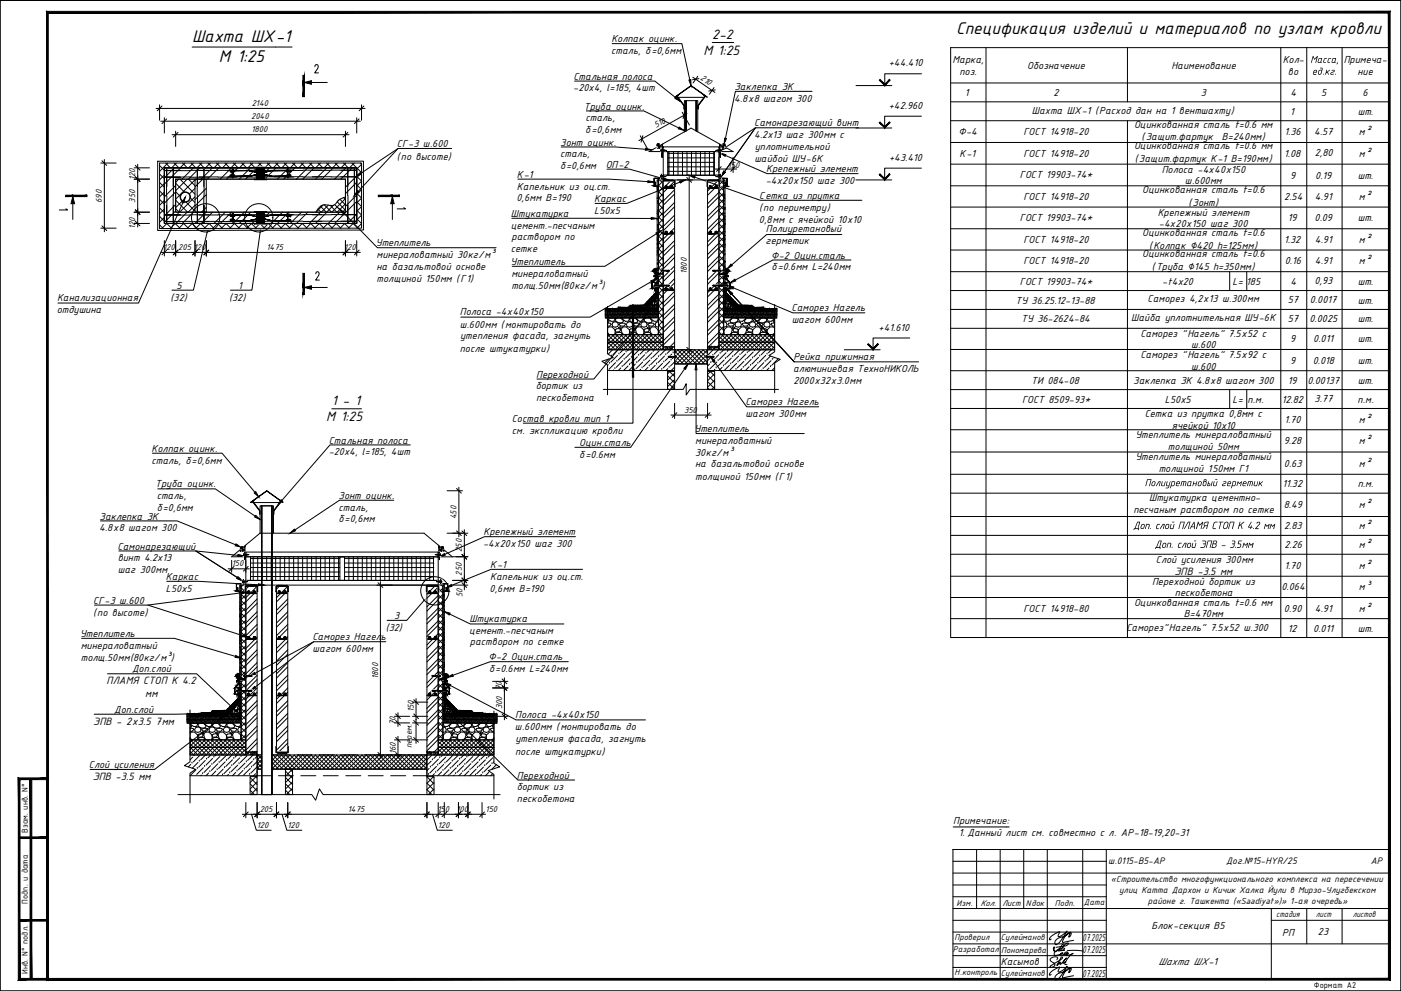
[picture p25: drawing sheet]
<svg xmlns="http://www.w3.org/2000/svg" width="594mm" height="420mm" viewBox="0 0 594 420" stroke-linecap="round" stroke-linejoin="round" font-family="sans-serif">
<defs><g id="words">
<g font-size="7.8">
<text x="81.5" y="17.9">Шахта ШХ-1</text>
<text x="405.4" y="14.4">Спецификация изделий и материалов по узлам кровли</text>
<text x="92.9" y="26.2">М 1:25</text>
</g>
<g font-size="6.2">
<text x="302" y="16.5">2-2</text>
<text x="298.3" y="23.1">М 1:25</text>
<text x="140.7" y="171.7">1 - 1</text>
<text x="138.3" y="178.4">М 1:25</text>
</g>
<g font-size="4.8">
<text x="480.4" y="224.3">Доп. слой ПЛАМЯ СТОП К 4.2 мм</text>
<text x="489.6" y="232.3">Доп . слой ЭПВ</text>
<text x="517.5" y="232.3">- 3.5 мм</text>
<text x="498" y="243.7">ЭПВ -3.5 мм</text>
<text x="45.2" y="290.2">ПЛАМЯ СТОП К 4.2</text>
<text x="61.6" y="295.3">мм</text>
<text x="39.6" y="307.3">ЭПВ - 2х3.5 7мм</text>
<text x="39.3" y="330.8">ЭПВ -3.5 мм</text>
</g>
<g font-size="4.7">
<text x="259.3" y="17.9">Колпак оцинк.</text>
<text x="259.1" y="22.9">сталь, б=0,6мм</text>
<text x="376.9" y="28.2">+44.410</text>
<text x="404" y="26.7">Марка,</text>
<text x="435.6" y="29.2">Обозначение</text>
<text x="496.7" y="29.2">Наименование</text>
<text x="544" y="26.7">Кол-</text>
<text x="555.6" y="26.7">Масса</text>
<text x="566.6" y="26.7">,</text>
<text x="569.8" y="26.7">Примеча-</text>
<text x="243.2" y="33.7">Стальная полоса</text>
<text x="406.9" y="31.7">поз.</text>
<text x="546.2" y="31.7">во</text>
<text x="556.3" y="31.7">ед .кг .</text>
<text x="575.6" y="31.7">ние</text>
<text x="243.1" y="38.7">-20x4, l=185, 4шт</text>
<text x="311.5" y="38.1">Заклепка ЗК</text>
<text x="409.2" y="40.7">1</text>
<text x="446.7" y="40.7">2</text>
<text x="509.2" y="40.7">3</text>
<text x="547.2" y="40.7">4</text>
<text x="560.2" y="40.7">5</text>
<text x="577.7" y="40.7">6</text>
<text x="247.6" y="46.4">Труба оцинк.</text>
<text x="311.3" y="43.1">4.8х8 шагом 300</text>
<text x="376.9" y="46.2">+42.960</text>
<text x="248.2" y="51.4">сталь,</text>
<text x="319.8" y="53.6">Самонарезающий винт</text>
<text x="437.5" y="48.4">Шахта ШХ-1 (Расход дан на 1 вентшахту)</text>
<text x="547.1" y="48.7">1</text>
<text x="575.7" y="48.7">шт.</text>
<text x="248.2" y="56.4">б=0,6мм</text>
<text x="319.8" y="58.5">4.2x13 шаг 300мм c</text>
<text x="406.4" y="57.3">Ф-4</text>
<text x="434" y="57.3">ГОСТ 14918-20</text>
<text x="480.9" y="54.2">Оцинкованная сталь t=0.6 мм</text>
<text x="484.1" y="59.5">(Защит.фартук</text>
<text x="518.1" y="59.5">В=240мм)</text>
<text x="544.7" y="57.3">1.36</text>
<text x="557.2" y="57.3">4.57</text>
<text x="576" y="57.3">м²</text>
<text x="168.3" y="62.4">СГ-3 ш.600</text>
<text x="237.5" y="61.7">Зонт оцинк.</text>
<text x="320.1" y="63.6">уплотнительной</text>
<text x="480.9" y="63.4">Оцинкованная сталь t=0.6 мм</text>
<text x="168.2" y="67.6">(по высоте)</text>
<text x="237.5" y="71.7">б=0,6мм</text>
<text x="237.5" y="66.7">сталь,</text>
<text x="256.9" y="71.1">ОП-2</text>
<text x="319.9" y="68.6">шайбой ШУ-6К</text>
<text x="377" y="68.2">+43.410</text>
<text x="406.9" y="66.5">К-1</text>
<text x="434" y="66.5">ГОСТ 14918-20</text>
<text x="481.2" y="68.7">(Защит.фартук К-1 В=190мм)</text>
<text x="544.6" y="66.5">1.08</text>
<text x="557.5" y="66.2">2,80</text>
<text x="576" y="66.5">м²</text>
<text x="219.2" y="75.4">К-1</text>
<text x="324.9" y="73">Крепежный элемент</text>
<text x="432.5" y="75.6">ГОСТ 19903-74*</text>
<text x="492.6" y="73.2">Полоса -4х40х150</text>
<text x="547" y="75.7">9</text>
<text x="557.7" y="75.7">0.19</text>
<text x="575.7" y="75.7">шт.</text>
<text x="219.2" y="80.3">Капельник из оц.ст.</text>
<text x="324.7" y="78">-4х20х150 шаг 300</text>
<text x="484.3" y="82">Оцинкованная сталь t=0.6</text>
<text x="502.5" y="78.2">ш.600мм</text>
<text x="219" y="85.3">0,6мм В=190</text>
<text x="251.9" y="85.6">Каркас</text>
<text x="321.9" y="89.6">(по периметру)</text>
<text x="321.9" y="84.3">Cетка из прутка</text>
<text x="434" y="84.8">ГОСТ 14918-20</text>
<text x="503.9" y="87.3">(Зонт)</text>
<text x="544.6" y="84.8">2.54</text>
<text x="557.5" y="84.8">4.91</text>
<text x="576" y="84.8">м²</text>
<text x="216.7" y="91.9">Штукатурка</text>
<text x="252" y="90.6">L50x5</text>
<text x="321.8" y="94.6">0,8мм с ячейкой 10х10</text>
<text x="432.5" y="93.9">ГОСТ 19903-74*</text>
<text x="491" y="91.4">Крепежный элемент</text>
<text x="546.1" y="93.9">19</text>
<text x="557.4" y="93.9">0.09</text>
<text x="575.7" y="93.9">шт.</text>
<text x="216.6" y="96.9">цемент.-песчаным</text>
<text x="216.9" y="101.9">раствором по</text>
<text x="324.8" y="98.5">Полиуретановый</text>
<text x="484.3" y="100.2">Оцинкованная сталь t=0.6</text>
<text x="491.4" y="96.4">-4х20х150 шаг 300</text>
<text x="159.4" y="104.4">Утеплитель</text>
<text x="216.6" y="106.9">сетке</text>
<text x="324.7" y="103.5">герметик</text>
<text x="434" y="103">ГОСТ 14918-20</text>
<text x="487.3" y="105.5">(Колпак ∅420 h=125мм)</text>
<text x="544.6" y="103">1.32</text>
<text x="557.5" y="103">4.91</text>
<text x="576" y="103">м²</text>
<text x="159.7" y="109.4">минераловатный 30кг/м³</text>
<text x="216.5" y="112.3">Утеплитель</text>
<text x="327" y="109.6">Ф-2 Оцин.сталь</text>
<text x="434" y="112.1">ГОСТ 14918-20</text>
<text x="484.3" y="109">Оцинкованная сталь t=0.6</text>
<text x="544.8" y="112.1">0.16</text>
<text x="557.5" y="112.1">4.91</text>
<text x="576" y="112.1">м²</text>
<text x="159.7" y="114.5">на базальтовой основе</text>
<text x="159.7" y="119.8">толщиной 150мм (Г1)</text>
<text x="216.8" y="117.3">минераловатный</text>
<text x="327.2" y="114.6">б=0.6мм L=240мм</text>
<text x="488.5" y="114.3">(Труба ∅145 h=350мм)</text>
<text x="74.8" y="122.4">5</text>
<text x="100.9" y="122.4">1</text>
<text x="216.8" y="122.6">толщ.50мм(80кг/м³)</text>
<text x="432.5" y="120.6">ГОСТ 19903-74*</text>
<text x="492.9" y="120.7">-t4x20</text>
<text x="522.7" y="120.7">L= 185</text>
<text x="547.2" y="120.7">4</text>
<text x="557.3" y="120.4">0,93</text>
<text x="575.7" y="120.7">шт.</text>
<text x="24.2" y="127.6">Канализационная</text>
<text x="72.4" y="127.7">(32)</text>
<text x="97.2" y="127.7">(32)</text>
<text x="430.6" y="128.7">ТУ 36.25.12-13-88</text>
<text x="486.6" y="128.2">Саморез 4,2х13 ш.300мм</text>
<text x="546" y="128.7">57</text>
<text x="555.5" y="128.7">0.0017</text>
<text x="575.7" y="128.7">шт.</text>
<text x="24.1" y="132.6">отдушина</text>
<text x="195" y="133.6">Полоса -4х40х150</text>
<text x="335.7" y="132">Саморез Нагель</text>
<text x="335.7" y="137">шагом 600мм</text>
<text x="433" y="136.7">ТУ 36-2624-84</text>
<text x="479.6" y="136.2">Шайба уплотнительная ШУ-6К</text>
<text x="546" y="136.7">57</text>
<text x="555.3" y="136.7">0.0025</text>
<text x="575.7" y="136.7">шт.</text>
<text x="194.9" y="138.9">ш.600мм (монтировать до</text>
<text x="195.1" y="143.8">утепления фасада, загнуть</text>
<text x="372.5" y="140.2">+41.610</text>
<text x="483.6" y="142.7">Саморез &quot;Нагель&quot; 7.5х52 c</text>
<text x="195" y="149.1">после штукатурки)</text>
<text x="505.1" y="147.7">ш.600</text>
<text x="547" y="145.2">9</text>
<text x="556.9" y="145.2">0.011</text>
<text x="575.7" y="145.2">шт.</text>
<text x="336.4" y="152.8">Рейка прижимная</text>
<text x="483.6" y="151.7">Саморез &quot;Нагель&quot; 7.5х92 c</text>
<text x="547" y="154.2">9</text>
<text x="556.7" y="154.2">0.018</text>
<text x="575.7" y="154.2">шт.</text>
<text x="227.3" y="160.1">Переходной</text>
<text x="336.3" y="157.8">алюминиевая ТехноНИКОЛЬ</text>
<text x="505.1" y="156.7">ш.600</text>
<text x="227.2" y="165.1">бортик из</text>
<text x="336.4" y="162.8">2000х32х3.0мм</text>
<text x="437.3" y="162.7">TИ 084-08</text>
<text x="480.5" y="162.7">Заклепка ЗК 4.8х8 шагом 300</text>
<text x="546.1" y="162.7">19</text>
<text x="554.4" y="162.7">0.00137</text>
<text x="575.7" y="162.7">шт.</text>
<text x="227.3" y="170.1">пескобетона</text>
<text x="316.1" y="171.9">Саморез Нагель</text>
<text x="433.4" y="170.7">ГОСТ 8509-93*</text>
<text x="494" y="170.7">L50x5</text>
<text x="522.7" y="170.7">L=</text>
<text x="529" y="170.7">п.м.</text>
<text x="543.5" y="170.7">12.82</text>
<text x="557.5" y="170.6">3.77</text>
<text x="575.6" y="170.7">п.м.</text>
<text x="217" y="178.8">Состав кровли тип 1</text>
<text x="316.2" y="176.9">шагом 300мм</text>
<text x="485.4" y="176.7">Сетка из прутка 0,8мм с</text>
<text x="544.6" y="179.2">1.70</text>
<text x="576" y="179.2">м²</text>
<text x="217.1" y="183.8">см. экспликацию кровли</text>
<text x="294.5" y="183.2">Утеплитель</text>
<text x="481.4" y="185.7">Утеплитель минераловатный</text>
<text x="497" y="181.7">ячейкой 10х10</text>
<text x="64.3" y="191.6">Колпак оцинк.</text>
<text x="139.4" y="188">Стальная полоса</text>
<text x="245.6" y="189.1">Оцин.сталь</text>
<text x="294.8" y="188.2">минераловатный</text>
<text x="495.3" y="190.7">толщиной 50мм</text>
<text x="544.4" y="188.4">9.28</text>
<text x="576" y="188.4">м²</text>
<text x="64.2" y="196.6">сталь, б=0,6мм</text>
<text x="139.4" y="193">-20x4, l=185, 4шт</text>
<text x="245.6" y="194.1">б=0.6мм</text>
<text x="294.8" y="193.2">30кг/м³</text>
<text x="481.4" y="195.2">Утеплитель минераловатный</text>
<text x="544.4" y="197.9">0.63</text>
<text x="576" y="197.9">м²</text>
<text x="294.8" y="198.2">на базальтовой основе</text>
<text x="294.8" y="203.5">толщиной 150мм (Г1)</text>
<text x="491.3" y="200.2">толщиной 150мм Г1</text>
<text x="65.8" y="206.6">Труба оцинк.</text>
<text x="485.4" y="206.1">Полиуретановый герметик</text>
<text x="543.8" y="206.6">11.32</text>
<text x="575.8" y="206.6">п.м.</text>
<text x="66.4" y="211.6">сталь,</text>
<text x="143.6" y="211.5">Зонт оцинк.</text>
<text x="487.2" y="212.6">Штукатурка цементно-</text>
<text x="544.3" y="215.5">8.49</text>
<text x="576" y="215.5">м²</text>
<text x="42.2" y="220.3">Заклепка ЗК</text>
<text x="66.4" y="216.7">б=0,6мм</text>
<text x="143.5" y="221.5">б=0,6мм</text>
<text x="143.5" y="216.5">сталь,</text>
<text x="480.6" y="217.6">песчаным раствором по сетке</text>
<text x="42.1" y="225.3">4.8х8 шагом 300</text>
<text x="205.1" y="226.9">Крепежный элемент</text>
<text x="544.5" y="224.5">2.83</text>
<text x="576" y="224.5">м²</text>
<text x="49.9" y="233">Самонарезающий</text>
<text x="204.9" y="231.9">-4х20х150 шаг 300</text>
<text x="544.6" y="232.5">2.26</text>
<text x="576" y="232.5">м²</text>
<text x="49.9" y="238">винт 4.2x13</text>
<text x="490.1" y="238.6">Слой усиления 300мм</text>
<text x="49.9" y="243">шаг 300мм</text>
<text x="70.4" y="245.9">Каркас</text>
<text x="207.9" y="240.8">К-1</text>
<text x="207.9" y="245.8">Капельник из оц.ст.</text>
<text x="544.6" y="241.1">1.70</text>
<text x="576" y="241.1">м²</text>
<text x="70.4" y="250.9">L50x5</text>
<text x="207.6" y="250.8">0,6мм В=190</text>
<text x="488.5" y="247.8">Переходной бортик из</text>
<text x="543.4" y="250.3">0.064</text>
<text x="576.1" y="250.3">м³</text>
<text x="39.6" y="255.9">СГ-3 ш.600</text>
<text x="480.9" y="256.8">Оцинкованная сталь t=0.6 мм</text>
<text x="498.2" y="252.8">пескобетона</text>
<text x="39.5" y="261.2">(по высоте)</text>
<text x="167.1" y="262.4">3</text>
<text x="199.1" y="263.7">Штукатурка</text>
<text x="434" y="259.3">ГОСТ 14918-80</text>
<text x="502" y="261.8">B=470мм</text>
<text x="544.5" y="259.3">0.90</text>
<text x="557.5" y="259.3">4.91</text>
<text x="576" y="259.3">м²</text>
<text x="163.6" y="267.7">(32)</text>
<text x="198.9" y="268.6">цемент.-песчаным</text>
<text x="477.6" y="267.3">Саморез&quot;Нагель&quot; 7.5х52 ш.300</text>
<text x="546.1" y="267.8">12</text>
<text x="556.9" y="267.8">0.011</text>
<text x="575.7" y="267.8">шт.</text>
<text x="33.9" y="270">Утеплитель</text>
<text x="34.3" y="275">минераловатный</text>
<text x="132.5" y="271.5">Саморез Нагель</text>
<text x="199.3" y="273.6">раствором по сетке</text>
<text x="34.3" y="280.3">толщ.50мм(80кг/м³)</text>
<text x="132.6" y="276.5">шагом 600мм</text>
<text x="207.2" y="280">Ф-2 Оцин.сталь</text>
<text x="56" y="285">Доп.слой</text>
<text x="207.4" y="284.9">б=0.6мм L=240мм</text>
<text x="48.4" y="302.2">Доп.слой</text>
<text x="218.5" y="304.3">Полоса -4х40х150</text>
<text x="218.4" y="309.6">ш.600мм (монтировать до</text>
<text x="218.5" y="314.6">утепления фасада, загнуть</text>
<text x="218.5" y="319.9">после штукатурки)</text>
<text x="37.7" y="325.6">Слой усиления</text>
<text x="219.1" y="335.1">бортик из</text>
<text x="219.2" y="330.1">Переходной</text>
<text x="219.2" y="340.1">пескобетона</text>
<text x="404.2" y="349.4">Примечание:</text>
<text x="406.6" y="354.4">1. Данный лист см. совместно с л. АР-18-19,20-31</text>
<text x="488.3" y="394">Блок-секция B5</text>
<text x="459" y="399.1">07.2025</text>
<text x="543.7" y="396.7">РП</text>
<text x="558.9" y="396.6">23</text>
<text x="459" y="404.1">07.2025</text>
<text x="424.4" y="408.9">Касымов</text>
<text x="491.2" y="409.2">Шахта ШХ-1</text>
<text x="459" y="414.1">07.2025</text>
</g>
<g font-size="4.3">
<text x="469.9" y="366.4">ш.0115-B5-АР</text>
<text x="519.9" y="366.4">Дог.№15-HYR/25</text>
<text x="581.3" y="366.4">АР</text>
</g>
<g font-size="4">
<text x="471.1" y="373.9">«Строительство многофункционального комплекса на пересечении</text>
<text x="474.6" y="378.7">улиц Катта Дархон и Кичик Халка Йули в Мирзо-Улугбекском</text>
<text x="486.8" y="383.3">районе г. Ташкента («Saadiyat»)» 1-ая очередь»</text>
<text x="541.2" y="388.7">стадия</text>
<text x="558" y="388.8">лист</text>
<text x="573.6" y="388.9">листов</text>
</g>
<g font-size="3.9">
<text x="296.8" y="33.6" transform="rotate(35 296.8 33.6)">210</text>
<text x="106.7" y="45">2140</text>
<text x="106.5" y="50.4">2040</text>
<text x="106.7" y="56.1">1800</text>
<text x="278.3" y="54.4" transform="rotate(-29 278.3 54.4)">510</text>
<text x="308.6" y="71.2">150</text>
<text x="57.4" y="76.5" transform="rotate(-90 57.4 76.5)">120</text>
<text x="43.2" y="86" transform="rotate(-90 43.2 86)">690</text>
<text x="57.4" y="85.9" transform="rotate(-90 57.4 85.9)">350</text>
<text x="57.4" y="97.3" transform="rotate(-90 57.4 97.3)">120</text>
<text x="69.1" y="106">120</text>
<text x="75.6" y="106">205</text>
<text x="82.1" y="106">120</text>
<text x="113" y="106">1475</text>
<text x="146" y="106">120</text>
<text x="291.2" y="116.1" transform="rotate(-90 291.2 116.1)">1800</text>
<text x="290.1" y="175">350</text>
<text x="193.6" y="220.2" transform="rotate(-90 193.6 220.2)">450</text>
<text x="195.9" y="234" transform="rotate(-90 195.9 234)">250</text>
<text x="98.3" y="240.2">150</text>
<text x="195.9" y="244" transform="rotate(-90 195.9 244)">250</text>
<text x="196.2" y="253.3" transform="rotate(-90 196.2 253.3)">50</text>
<text x="160.3" y="287.9" transform="rotate(-90 160.3 287.9)">1800</text>
<text x="212.9" y="292.5" transform="rotate(-90 212.9 292.5)">70</text>
<text x="175.4" y="301.8" transform="rotate(-90 175.4 301.8)">150</text>
<text x="212.9" y="300.7" transform="rotate(-90 212.9 300.7)">300</text>
<text x="167.7" y="307.4" transform="rotate(-90 167.7 307.4)">70</text>
<text x="174.7" y="317.2" transform="rotate(-90 174.7 317.2)">перем.</text>
<text x="167.8" y="319.8" transform="rotate(-90 167.8 319.8)">160</text>
<text x="110.1" y="344.3">205</text>
<text x="147.5" y="344.2">1475</text>
<text x="185.5" y="344.3">150</text>
<text x="193.6" y="344.3">100</text>
<text x="205.9" y="344.3">150</text>
<text x="11.9" y="353.1" transform="rotate(-90 11.9 353.1)">Взам. инв. N°</text>
<text x="108.9" y="351">120</text>
<text x="121.9" y="351">120</text>
<text x="185.7" y="351">120</text>
<text x="11.9" y="383.1" transform="rotate(-90 11.9 383.1)">Подп. и дата</text>
<text x="405.7" y="383.9">Изм.</text>
<text x="415.7" y="383.9">Кол.</text>
<text x="425" y="383.9">Лист</text>
<text x="434.9" y="383.9">Nдок</text>
<text x="447.4" y="383.9">Подп.</text>
<text x="459.6" y="383.8">Дата</text>
<text x="404.8" y="398.6">Проверил</text>
<text x="424.4" y="398.7">Сулейманов</text>
<text x="404" y="403.6">Разработал</text>
<text x="424.6" y="403.9">Пономарева</text>
<text x="11.9" y="412.9" transform="rotate(-90 11.9 412.9)">Инв. N° подл.</text>
<text x="404.7" y="413.6">Н.контроль</text>
<text x="424.4" y="413.7">Сулейманов</text>
<text x="557.1" y="418.7">Формат А2</text>
</g>
<g font-size="3.5">
<text x="167.6" y="90">1</text>
<text x="24.3" y="90.3">1</text>
</g>
</g></defs>
<path d="M.1 .2h594v420h-594M.1 .2h594v420h-594z" fill="none" stroke="#000" stroke-width=".42"/>
<g fill="#000" stroke="#000" stroke-width=".42">
<path d="M.1 .1l.2 .2zM593.9 420.1l.2 .1z"/>
<path d="M8.1 355.5h12v-.7zM8.1 354.8h12l-12 .7z"/>
<path d="M8.1 390.5h12v-.7zM8.1 389.8h12l-12 .7z"/>
<path d="M8.5 414.8l-.7 .7 12-.7zM7.8 415.5l12-.7 .7 .7zM19.8 330.5v84.3l.7 .7zM20.5 329.8v85.7l-.7-85zM8.5 330.5h11.3l.7-.7zM7.8 329.8h12.7l-12 .7zM7.8 329.8l.7 85v-84.3zM7.8 329.8l.7 85-.7 .7z"/>
<path d="M12.8 330.2v85h.7zM12.8 330.2h.7v85z"/>
<path d="M20.5 414.8l-.7 .7 568.9-.7zM19.8 415.5l568.9-.7 .8 .7zM588.7 5.5v409.3l.8 .7zM588.7 5.5l.8-.7v410.7zM20.5 5.5h568.2l.8-.7zM19.8 4.8h569.7l-569 .7zM19.8 4.8l.7 410v-409.3zM19.8 4.8l.7 410-.7 .7z"/>
</g>
<circle cx="594.1" cy=".2" r=".19" fill="#000"/>
<!-- layer: 0 -->
<path d="M278.6 61.4v.3M279.3 62.7l.3 .2M306.8 62.7l-.3 .2M307.5 61.4v.3M110.9 214.5h4.4M102 232.2v.4M102.6 233.6l.4 .1M187.4 233.6l-.3 .1M188.1 232.2v.4" fill="none" stroke="#fff" stroke-width=".42"/>
<g fill="#fff" stroke="#fff" stroke-width=".42">
<path d="M306 62.6l1.2-1.1z"/>
<path d="M305.9 62.4l.3-.1z"/>
<path d="M305.9 62.3h.3z"/>
<path d="M307 61l-.2 .3z"/>
<path d="M305.9 62.1l.3 .2z"/>
<path d="M306.5 61.1l.3 .2z"/>
<path d="M278.9 61.5l1.1 1.2z"/>
<path d="M279.9 62.3l.2 .3z"/>
<path d="M279.9 62.3l.3 .1z"/>
<path d="M278.9 61l.3 .3z"/>
<path d="M279.9 62.3l.3-.2z"/>
<path d="M279.4 61l-.2 .3z"/>
<path d="M186.5 233.4l1.3-1z"/>
<path d="M186.5 233.3l.3-.1z"/>
<path d="M186.5 233.1l.3 .1z"/>
<path d="M187.6 231.9l-.2 .3z"/>
<path d="M186.5 233l.3 .2z"/>
<path d="M187.1 231.9l.3 .3z"/>
<path d="M102.3 232.4l1.2 1z"/>
<path d="M103.3 233.2l.2 .2z"/>
<path d="M103.3 233.2l.3 .1z"/>
<path d="M102.3 231.9l.3 .3z"/>
<path d="M103.3 233.2l.3-.2z"/>
<path d="M102.8 231.9l-.2 .3z"/>
<path d="M110.9 214.5v122.4h4.4zM110.9 214.5h4.4v122.4z"/>
<path d="M306.3 62.8l.5-.1zM306.5 62.5l.3 .2-.5 .1zM306.2 62.8l.3-.3z"/>
<path d="M306 62.7l.5-.2zM307.2 61.5l-.7 1-.5 .2z"/>
<path d="M307.2 61.5l.3 .2v-.3zM307.4 61.3l-.2 .2zM306 62.6l1.4-1.3z"/>
<path d="M306.2 62.3l-.2 .3 1.4-1.3zM307.3 61.1l-1.1 1.2z"/>
<path d="M306.8 61.3l.3-.3-.9 1.3zM307.1 61l-.9 1.3z"/>
<path d="M306.7 61l.1 .3zM306.8 61v.3z"/>
<path d="M279.3 62.7l.5 .1zM279.3 62.7l.5 .1-.2-.3zM279.6 62.5l.3 .3z"/>
<path d="M279.6 62.5l.4 .2zM278.9 61.5l.7 1 .4 .2z"/>
<path d="M278.6 61.4l.3 .1-.3 .2zM278.7 61.3l.2 .2zM278.7 61.3l1.4 1.3z"/>
<path d="M278.7 61.3l1.4 1.3zM278.8 61.1l1.1 1.2z"/>
<path d="M278.9 61l1 1.3zM278.8 61.1l1.1 1.2z"/>
<path d="M279.2 61v.3zM279.1 61l.1 .3z"/>
<path d="M187 233.7l.4-.1zM187.1 233.4l.3 .2-.4 .1zM186.8 233.6l.3-.2z"/>
<path d="M186.7 233.6l.4-.2zM187.8 232.4l-1.1 1.2z"/>
<path d="M187.8 232.4l.3 .2v-.4zM188 232.1l-.2 .3zM186.5 233.4l1.5-1.3z"/>
<path d="M186.5 233.4l1.5-1.3zM187.9 232l-1.1 1.2z"/>
<path d="M187.4 232.2l.4-.3-1 1.3zM187.8 231.9l-1 1.3z"/>
<path d="M187.3 231.9l.1 .3zM187.4 231.8v.4z"/>
<path d="M102.6 233.6l.5 .1zM102.6 233.6l.5 .1-.1-.3zM103 233.4l.3 .2z"/>
<path d="M103 233.4l.4 .2zM102.3 232.4l1.1 1.2z"/>
<path d="M102 232.2l.3 .2-.3 .2zM102.1 232.1l.2 .3zM102.1 232.1l1.4 1.3z"/>
<path d="M102.1 232.1l1.4 1.3zM102.2 232l1.1 1.2z"/>
<path d="M102.3 231.9l1 1.3zM102.2 232l1.1 1.2z"/>
<path d="M102.6 231.8v.4zM102.5 231.9l.1 .3z"/>
</g>
<g fill="none" stroke="#000" stroke-width=".42">
<path d="M128.7 35h10.1M133.5 28.2l.2-.5a.77 .77 0 0 1 1.1-.1 .77 .77 0 0 1 0 1.1l-1.4 2.2h1.7M296.4 33.3l-2.8 .5M303.3 38.1l-2.8 .5M363 36.3h15.2M390.8 31.3h-15.6v5M403.1 20.2h186v250.1h-186zM403.1 35.2h186M418.1 20.2v250.1M478.1 20.2v23M543.1 20.2v250.1M554.1 20.2v250.1"/>
<path d="M569.1 20.2v250.1M68.7 45l-2 1.9M70.7 50.4l-2 2M75.5 56.1l-2 2M147.5 56.1l-2 2M152.3 50.4l-2 2M154.3 45l-2 1.9M272.6 57.5l-.8 2.7M286.1 41.2l6.9-4.9 6.9 4.9-6.9-4.8zM286.2 41.3h12.4M286.9 40.8l.8-.4-.5 .4 3 4v1.5l-.2-1.5zM290.4 47.5l-.7 2.7"/>
<path d="M290.8 42.7h-.6v13.3M291 55.5l-.2-12.8v12.9v-12.9h4.4l-.1 12.8M295.2 42.7h.7v13.3M298.5 40.3l.7 .5-3.1 4-.2 1.5v-1.5l3-4zM362.9 54.3h15.2M390.7 49.3h-15.6v5M403.1 43.2h186M403.1 51.2h186M478.1 51.2v219.1M43.2 68.2l2 1.9M57.4 75l2 2M57.4 70.1l2 2"/>
<path d="M66.9 68.4l87.2-.1v29.2l-87.2 .2zM69.7 71.2h81.6v23.5h-81.6zM69.7 71.2h81.6h-81.6v23.5h81.6v-23.5v23.5h-81.6zM70.8 79.1l-.2-7.4v11.4M73.4 79.1l.1-7.4v11.4M74.5 75.9h72v14.1h-72zM76.5 72.2l-6.4 .1h10.4M80.5 75l-10.4 .1h6.4M80.5 72.2h8M82.7 75.9h4.8v14.1h-4.8zM83.7 79.1l-.1-7.4v11.4M84.5 75l16 .1"/>
<path d="M84.5 72.3h8M86.4 79.1l.1-7.4v11.4M88.5 75.1h-8M96.5 72.3h8M98.7 71.4l.2 4zM100.5 72.2h-8M104.5 75h-8M104.5 72.2h8M108.5 75h8M108.5 72.3h8M112.5 75.1h-8M116.5 75.1h8"/>
<path d="M120.5 72.3h8M122 71.4l.1 4zM124.5 72.1l-8 .1M128.5 74.9l-8 .1M128.5 72.1h8M132.5 74.9h8M132.5 72.2h8M136.5 75l-8 .1M140.5 72.1h10.4l-6.4 .1M144.5 74.9l6.4 .1h-10.4M147.5 79l-.1-7.5v11.4M150.2 79l.1-7.5v11.4"/>
<path d="M277.5 78.7v-3h2.9v-1.8l-.1 1.7h-2.9v3.2M277.9 77.3v1.4l-.2 .3-.3-.3h.5zM278.7 76.3h.5v55.6h-.5zM278.7 60.9l1.4 2M278.8 61.1h.7l-.3 .2 .7 1 .3-.2a.6 .6 0 0 1-.2 .7 .6 .6 0 0 1-.7-.1l.3-.2-.7-1-.3 .2zM280.2 62.1l-.3 .6h-.7M280.2 62.1l-.3 .2-.7-1 .3-.2h-.7l-.2 .6 .3-.2 .7 1-.3 .2M281.2 74.3h23.7v2h-23.7zM281.2 62.3h23.7v2h-23.7zM281.2 64.3h2v10h-2zM281.2 64.3h-6l17.8-10 17.9 10h-6M283.2 64.3h19.6v10h-19.6z"/>
<path d="M291.2 75.3l2.1 2M302.8 64.3h2.1v10h-2.1zM305.8 70.7l-2 1.9M305.8 62.1l.3 .6h.7M306.5 61.1h.7l.3 .6M306.5 61.1l.2-.1a.61 .61 0 0 1 .8 .7l-.3-.2-.7 1 .2 .3a.61 .61 0 0 1-.8-.7l.3 .2 .6-1zM306.5 61.1l.3 .2-.6 1-.3-.2M306.8 76.3h.6v55.6h-.6zM307.4 60.9l-1.4 2M307.5 61.7l-.3-.2-.7 1 .3 .2M307.8 78.7h.5M307.8 77.3v1.5z"/>
<path d="M307.9 78.7h.3M308.3 78.7v-3h-2.9v-1.8v1.7h3v3.2M311.8 70.7l-1.9 1.9M362.9 76.3h15.2M390.7 71.3h-15.6v5M403.1 60.4h186M403.1 69.6h186M403.1 78.8h186M30.9 83.1v9.9M43.2 95.8l2 1.9M57.4 88.9l2 2M57.4 93.8l2 2"/>
<path d="M70.8 83.1v11.4l-.2-7.4M73.4 83.1v11.4l.1-7.4M76.5 91.1l-6.4 .1h10.4M80.5 91.1h8M80.5 93.9h-10.4l6.4 .1M83.7 83.1v11.4l-.1-7.4M84.5 93.9h8M86.4 83.1v11.4l.1-7.4M88.5 93.9l-8 .1M92.5 91.1l-8 .1M92.5 93.9h8M96.5 91.1h8"/>
<path d="M98.7 90.2l.2 4zM100.5 91l-8 .1M104.5 91h8M104.5 93.8l-8 .1M108.5 93.8h8M112.5 93.9h-8M116.5 93.9h8M120.5 91.1h8M122 90.2l.1 4zM124.5 91l-16 .1M128.5 91h8M128.5 93.8h-8"/>
<path d="M132.5 91.1h8M132.5 93.8l18.4 .1-6.4-.1M136.5 93.9h-8M140.5 91l10.4-.1-6.4 .2M146.5 83.5a8.5 8.5 0 0 0-4.8 3.4l-1.2 .2a5.3 5.3 0 0 0-4.7 .5l-1.9 2.4M147.5 82.9v11.5l-.1-7.4M150.2 82.9v11.5l.1-7.4M166.4 83.1v9.9M403.1 87.8h186M403.1 97h186M70.7 106l-2 2M75.5 106l-2 2"/>
<path d="M83.7 106l-2 2M88.5 106l-2 2M133.9 116.1l.1-.5a.77 .77 0 0 1 1.1-.2 .77 .77 0 0 1 .1 1.1l-1.4 2.2h1.6M147.5 106l-2 2M152.3 106l-2 2M277 115l.6 .8v2.9l-1.1 1.2v2.4M277.2 114.9l.5 .8v3l-1.2 1.2v2.4M277.3 114.9l.6 .7-.6-.8-.2 .2M308.8 114.8l.2 .2M308.8 114.8l-.6 .8zM308.8 114.9l-.4 .8v3l1.2 1.2-.2 2.3M309 115l-.5 .8v2.9l1.1 1.2v2.4"/>
<path d="M403.1 106h186M403.1 115.2h186M521.4 115.2v8M528.7 115.2v8M128.7 121.9h10.1M257.6 129.9v20.1l2.4 1.6-4.8 1.6 2.4 1.6v12.6M257.7 139.1l.3-.4 1.4-.1 1.4 1.2 .1 1.3-.4 .8M257.7 137l1.2 .1 .2 .5-.7 .7-.7-.1M257.7 134.9l21.5-.2v7.2h-21.5zM257.7 135.3l.6 .8-.6 .7M260.9 139.9l.4-.5 1.3-.1 .6 .6-.5 .7-1.5 .2zM260.9 134.8l-.5 1.4h-1.3l-1.4-1.3"/>
<path d="M261.7 134.8l-.8 .6 .3 .8 1.2 .7 1.6-.1 .4-.7-1.4-1.3M262.2 137.6l-.4-.9-.9-.3-1 .4-.4 .8 .3 .8 1.1 .3 1-.3 .4-.8M262.3 138.8l1.1-.1-.2 .6zM262.7 137.3l1.1-.4 1.2 .2 .2 .5-.7 .7-1.4-.1-.5-.6zM266.9 139.8l.1 1.3-.4 .8M266.9 139.8l-1.4-1.2-1.5 .1-.6 1.1 .4 1.5 .8 .6M266.9 134.8l-.4 1.4h-1.3l-1.5-1.4M267 139.9l.4-.5 1.3-.1 .6 .6-.5 .7-1.5 .2zM267 135.4l.8-.6h1.6l1.1 1.3-.4 .7-1.6 .1-1.2-.7zM268.3 137.6l-.4-.9-.9-.3-1 .4-.4 .8 .3 .8 1.1 .3 1-.3 .4-.8M268.4 138.8l1.1-.1-.2 .6zM268.7 137.3l1.2-.4 1.2 .2 .2 .5-.7 .7-1.4-.1z"/>
<path d="M269.8 134.7l.1 .5 1.4 1h1.3l.4-1.5M273.1 139.9l.4-.5 1.3-.1 .6 .6-.5 .7-1.5 .2zM273.1 135.4l.8-.6h1.6l1.1 1.3-.4 .7-1.6 .1-1.2-.7zM274.4 137.6l-.4-.9-.9-.3-1 .4-.4 .8 .3 .8 1.1 .3 1-.3 .4-.8M274.5 138.8l1.1-.1-.2 .6zM274.8 137.3l1.2-.4 1.2 .2 .2 .5-.7 .7-1.4-.1zM275.9 134.7l.1 .5 1.4 1h1.3l.4-1.5M276.7 121.5l-.1 .8zM279.1 139.8l.1 1.3-.4 .8M279.1 139.8l-1.4-1.2-1.5 .1-.6 1.1 .4 1.5 .8 .6M279.2 139.9v.5M279.2 135.4v.1"/>
<path d="M279.2 139.8v.1M279.2 136.4l-1 .4-.4 .8 .3 .8 1.1 .3M279.2 135.3v.1M306.8 134.7l21.6 .2v7h-21.6zM306.8 139.8l.1 .1M306.8 135.3l.1 .1M306.9 135.4l-.1 .1M306.9 136.4l1 .4 .4 .8-.3 .8-1.2 .3M306.9 136.4h-.1M306.9 139.9l-.1 .5M307 134.7l.4 1.5h1.3l1.4-1 .1-.5M308.9 137.1l1.2-.2 1.1 .4 .1 .3-.5 .6-1.4 .1-.7-.7z"/>
<path d="M309.3 121.5l.1 .8zM310.5 138.7l1.1 .1-.9 .5zM310.6 134.8h1.6l.8 .6-.3 .8-1.2 .7-1.6-.1-.4-.7zM310.7 139.9l.6-.6 1.3 .1 .4 .9-.3 .5-1.5-.2zM312.1 136.7l.9-.3 1 .4 .4 .8-.3 .8-1.1 .3-1-.3-.4-.8zM313.1 134.7l.4 1.5h1.3l1.4-1 .1-.5M315 137.1l1.2-.2 1.1 .4 .1 .3-.5 .6-1.4 .1-.7-.7zM316.6 138.7l1.1 .1-.9 .5zM316.7 134.8h1.6l.8 .6-.3 .8-1.2 .7-1.6-.1-.4-.7zM316.8 139.9l.6-.6 1.3 .1 .4 .9-.3 .5-1.5-.2zM317.7 137.6l.4 .8 1 .3 1.1-.3 .3-.8-.4-.8-1-.4-1 .3-.3 .9M319.1 134.8l.5 1.4h1.3l1.4-1v-.4"/>
<path d="M321.1 137.1l1.2-.2 1.1 .4 .1 .3-.5 .6-1.4 .1-.7-.7zM322.7 138.7l1.1 .1-.9 .5zM322.9 139.9l.6-.6 1.3 .1 .4 .9-.3 .5-1.5-.2zM323.1 134.8l-1.4 1.3 .4 .7 1.6 .1 1.2-.7 .3-.8-.8-.6M324.2 136.7l1-.3 1 .4 .4 .8-.3 .8-1.1 .3-1-.3-.4-.8zM325.2 134.8l.5 1.4h1.3l1.4-1.3M328.4 139.1l-.3-.4-1.4-.1-1.4 1.2-.1 1.3 .4 .8M328.4 137l-1.2 .1-.2 .5 .7 .7 .7-.1M328.4 135.3l-.6 .8 .6 .7M328.5 129.1v20l-2.4 1.6 4.7 1.7-2.3 1.5v12.6M403.1 123.2h186M403.1 131.2h186"/>
<path d="M403.1 139.2h186M257.7 140.9l.8 1M257.7 141.4l.4 .5M261 141.9l-.1-.4 .8-.6h1.6l.9 1M267.1 141.9l-.1-.4 .8-.6h1.6l.9 1M270.7 141.9l-.8-.6-.4-1.5 .6-1.1 1.5-.1 1.4 1.2 .1 1.3-.4 .8M273.2 141.9l-.1-.4 .8-.6h1.6l.9 1M279.2 141.4v.2M281.2 147.1h4.9v1.2h-4.9zM286.2 148.3h13.7v6h-13.7zM286.2 148.3v6h13.7v-6M291.2 147.3l2.1 2"/>
<path d="M300 147.1h4.9v1.2h-4.9zM306.8 141.4v.2M307.3 141.9l-.4-.8 .1-1.3 1.4-1.2 1.5 .1 .6 1.1-.4 1.5-.8 .6M309.7 141.9l.9-1h1.6l.8 .6-.1 .4M313.4 141.9l-.4-.8 .1-1.3 1.4-1.2 1.4 .1 .7 1.1-.4 1.5-.8 .6M315.8 141.9l.9-1h1.6l.8 .6-.1 .4M319.5 141.9l-.4-.8 .1-1.3 1.4-1.2 1.4 .1 .7 1.1-.4 1.5-.8 .6M321.9 141.9l.9-1h1.6l.8 .6-.2 .4M328.4 140.9l-.9 1M328.4 141.4l-.4 .5M358 148.3h15.2M385.8 143.3h-15.6v5"/>
<path d="M403.1 148.2h186M403.1 157.2h186M140.7 173.3h12.6M255.8 165.1h33.9l1.3-2.4v4.8l1.6-2.4h37.5M287 175l-2 2M301 175l-1.9 2M403.1 165.2h186M403.1 173.2h186M521.4 165.2v8M528.7 165.2v8M403.1 182.2h186M403.1 191.6h186"/>
<path d="M106.2 213l6.9-4.9 6.9 4.9-6.9-4.8zM106.3 213.1h12.4M107 212.6l.8-.4-.5 .4 3 4v1.5l-.2-1.5zM110.9 214.5h4.4v122.4h-4.4zM110.9 214.5h-.6v11.6M110.9 214.5l.2 122.4zM115.2 214.5l.1 122.4zM115.3 214.5h.7v11.6M118.5 212.2l.8 .4-3.1 4-.2 1.5v-1.5l3-4zM193.6 207.1l2 2M403.1 201.1h186M403.1 209.1h186"/>
<path d="M403.1 219h186M102.1 231.7l1.4 2.1M102.2 232l.7-.1-.3 .3 .7 1 .3-.2-.2 .6h-.8l.4-.2-.7-1-.3 .2zM103.6 232.9l-.3 .7h-.7M103.6 233l-.3 .2-.7-1 .3-.3h-.7l-.3 .6 .4-.1 .7 1-.4 .2M104.2 234.1h81.6v2h-81.6zM104.2 236.1h2v10h-2zM106.2 236.1h77.6v10h-77.6zM110.3 226.1h69.5l12 10h-6M110.3 226.1l-12.1 10h6M144.1 236.1h2v10h-2zM183.8 236.1h2v10h-2z"/>
<path d="M186.4 232.9l.3 .7h.7M186.5 233l.3 .2 .6-1-.3-.3h.7l.3 .6-.3-.1-.7 1 .3 .2M187.1 231.9h.7l.3 .5h-.3l-.7 1 .3 .2-.4 .1-.5-.7 .3 .2 .6-1zM188 231.7l-1.4 2.1M193.6 225.1l2 2M195.9 235.1l2 2M195.9 225.1l2 2M403.1 227h186M403.1 235h186M99.2 240.2l-2 1.9M100.2 250.5h.6M100.7 250.5h-.4v-3h2.9v-1.8v1.7h-2.9v3.2"/>
<path d="M100.7 250.5l.1-1.4v1.5M101.7 248.1h.5v56.8h-.5zM104.2 246.1h81.6v2h-81.6zM105.3 240.2l-2.1 1.9M160.3 247.1l2 2M161.9 248.1h23.4M187.8 248.1h.6v56.8h-.6zM189.3 250.5h.5v-3h-3v-1.8l.1 1.7h2.9v3.2M189.7 250.5h-.4l-.1-1.4v1.5M195.9 245.1l2 2M195.9 247.1l2 2M403.1 244.3h186"/>
<path d="M403.1 253.3h186M403.1 262.3h186M99.7 294v-.8l.1 .8M100.1 286.6l.8 .8-.7-.8 .5 .9v3l-1.2 1.2 .1 2.4-.1-2.4 1.1-1.3v-2.8zM175.4 296.7l2 2M189.8 286.6l-.6 .8 .6-.8 .2 .2M189.8 286.7h.1M189.9 286.7l-.5 .9v2.8l1.2 1.3-.1 2.4v-2.4l-1.2-1.2v-3zM212.9 290.7l2 2M212.9 287.9l2 2M80.6 310.9l.3-.4 1.5-.2 1.4 1.3 .1 1.3-.4 .8M80.6 308.8l1.3 .1 .2 .5-.7 .7-.8-.1"/>
<path d="M80.6 306.7l21.6-.2v7.2h-21.6zM80.6 307.1l.7 .7-.7 .8M80.6 312.7l.9 1M80.6 313.2l.5 .5M82.9 308.6l1-.4 1 .3 .4 .9-.4 .8-1 .3-1.1-.3-.3-.8zM83.8 306.6l-.4 1.4h-1.3l-1.4-1.3M83.9 311.7l.4-.5 1.3-.1 .6 .6-.5 .7-1.5 .2zM84 313.7l-.1-.4 .8-.6h1.6l.9 1M84.7 306.6l-.8 .6 .3 .8 1.2 .7 1.6-.1 .4-.8-1.4-1.2M85.3 310.6l1.1-.1-.2 .7zM85.6 309.1l1.2-.4 1.2 .2 .2 .5-.7 .7-1.4-.1zM87.6 313.7l-.8-.6-.4-1.5 .6-1.1 1.5-.2 1.4 1.3 .1 1.3-.4 .8"/>
<path d="M89.9 306.6l-.4 1.4h-1.3l-1.5-1.4M90 311.7l.4-.5 1.3-.1 .6 .6-.5 .7-1.5 .2zM90 307.2l.8-.6h1.6l1.1 1.2-.4 .8-1.6 .1-1.2-.7zM90.1 313.7l-.1-.4 .8-.6h1.6l.9 1M91.3 309.4l-.4-.9-.9-.3-1 .4-.4 .8 .3 .8 1.1 .3 1-.3 .4-.8M91.4 310.6l1.1-.1-.2 .7zM91.7 309.1l1.2-.4 1.2 .2 .2 .5-.7 .7-1.4-.1zM93.7 313.7l-.8-.6-.4-1.5 .6-1.1 1.5-.2 1.4 1.3 .1 1.3-.4 .8M95.1 308.6l1-.4 .9 .3 .5 .9-.4 .8-1 .3-1.1-.3-.3-.8zM96 306.5l-.4 1.5h-1.3l-1.4-1-.1-.4M96.1 311.7l.4-.5 1.3-.1 .6 .6-.5 .7-1.5 .2zM96.1 307.2l.8-.6h1.6l1.1 1.2-.4 .8-1.6 .1-1.2-.7z"/>
<path d="M96.2 313.7l-.1-.4 .8-.6h1.6l.9 1M97.5 310.6l1.1-.1-.2 .7zM97.8 309.1l1.2-.4 1.2 .2 .2 .5-.7 .7-1.4-.1zM98.9 306.5l.1 .5 1.4 1h1.3l.4-1.5M99.8 313.7l-.8-.6-.4-1.5 .6-1.1 1.5-.2 1.4 1.3 .1 1.3-.4 .8M102.2 311.6v.6M102.2 308.2l-1.1 .4-.3 .8 .3 .8 1.1 .3M102.2 307.1v.2M102.2 313.2v.2M104.2 318.9h4.8v1.2h-4.8zM160.3 319.1l2 2M167.8 302.7l2 2"/>
<path d="M167.8 305.5l2 2M167.8 312.7l2 2M167.8 319.1l2 2M175.4 302.7l2 2M175.4 305.5l2 2M175.4 312.7l2 2M181 318.9h4.8v1.2h-4.8zM187.8 306.5l21.6 .2v7h-21.6zM187.8 311.6l.1 .1M187.8 308.2l1.1 .4 .3 .8-.3 .8-1.1 .3M187.8 307.1v.2M187.8 313.2v.1"/>
<path d="M187.8 313.3v.1M187.9 306.5l.5 1.5h1.3l1.3-1 .2-.5M187.9 311.7l-.1 .5M188 311.6l.2 2.1M188 311.6l1.4-1.3 1.5 .2 .6 1.1-.5 1.5-.7 .6M189.9 308.9l1.1-.2 1.2 .4 .1 .3-.6 .6-1.4 .1-.6-.7zM190.7 313.7l.9-1h1.5l.8 .6-.1 .4M191.4 310.5l1.2 .1-.9 .6zM191.6 306.6h1.5l.8 .6-.2 .8-1.3 .7-1.5-.1-.4-.8zM191.7 311.7l.6-.6 1.2 .1 .5 .8-.3 .6-1.5-.2zM192.6 309.4l.4 .8 1 .3 1-.3 .3-.8-.3-.8-1-.4-.9 .3-.4 .9M194 306.5l.5 1.5h1.3l1.3-1 .1-.4"/>
<path d="M194.3 313.7l-.2-2.1 1.4-1.3 1.4 .2 .7 1.1-.5 1.5-.7 .6M196 308.9l1.1-.2 1.2 .4 .1 .3-.6 .6-1.4 .1-.6-.7zM196.8 313.7l.9-1h1.5l.8 .6-.1 .4M197.5 310.5l1.2 .1-.9 .6zM197.7 306.6h1.5l.8 .6-.2 .8-1.3 .7-1.5-.1-.4-.8zM197.8 311.7l.6-.6 1.2 .1 .5 .8-.3 .6-1.5-.2zM198.7 309.4l.4 .8 1 .3 1-.3 .3-.8-.3-.8-1-.4-.9 .3-.4 .9M200.1 306.6l.5 1.4h1.3l1.4-1.4M200.2 311.6l.2 2.1M200.2 311.6l1.4-1.3 1.4 .2 .7 1.1-.5 1.5-.7 .6M202.1 308.9l1.1-.2 1.2 .4 .1 .3-.6 .6-1.4 .1-.6-.7zM202.9 313.7l.9-1h1.5l.8 .6-.1 .4"/>
<path d="M203.6 310.5l1.2 .1-.9 .6zM203.9 311.7l.6-.6 1.2 .1 .5 .8-.3 .6-1.5-.2zM204.1 306.6l-1.4 1.2 .4 .8 1.5 .1 1.3-.7 .2-.8-.7-.6M204.8 309.4l.4 .8 1 .3 1-.3 .3-.8-.3-.8-1-.4-1 .3-.3 .9M206.2 306.6l.5 1.4h1.3l1.4-1.3M209.4 301.5v22.1l2.5 1.5-4.9 1.6 2.4 1.6v10.5M209.4 310.9l-.3-.4-1.4-.2-1.4 1.3 .2 2.1M209.4 308.8l-1.2 .1-.2 .5 .6 .7 .8-.1M209.4 312.7l-.9 1M209.4 307.1l-.6 .7 .6 .8M209.4 313.2l-.4 .5M212.9 302.7l2 2"/>
<path d="M75.5 336.9h56.7l1.6 2.4 1.6-4.8 1.6 2.4h75.1M109.2 320.1v6h1.7h-1.7v-6h1.7h-1.9v8.8h5.9M118 328.9h6.4M122.8 320.1h-7.5h65.5v6h-65.5h65.5v-6M126 320.1h6.3M127.6 328.9h6.3M135.5 320.1h6.3M137.1 328.9h6.3M145 320.1h6.4M146.6 328.9h6.4M154.5 320.1h6.4M156.1 328.9h6.4"/>
<path d="M164.1 320.1h6.3M165.7 328.9h6.3M173.6 320.1h7.4v8.8h-5.8M105.3 344.3l-2.1 1.9M110 344.3l-2 1.9M118.2 344.3l-2 1.9M123 344.3l-2 1.9M182 344.3l-2 1.9M186.8 344.3l-2 1.9M189.4 344.3l-2 1.9M195.4 344.3l-2 1.9M199.4 344.3l-2 1.9"/>
<path d="M205.4 344.3l-2 1.9M404.2 350.6h23.8"/>
<circle cx="78.6" cy="83.5" r="2.18"/>
<circle cx="78.6" cy="83.5" r="2.01"/>
</g>
<g fill="none" stroke="#000" stroke-width=".42">
<path d="M67.7 77.3l2 2.1M67.7 73.8l2 2M67.7 70.2l2 2M69.7 74.3l-2 1.9M69.7 77.9l-2 1.9M70.2 69.1l2 2.1M71.2 69.1l-3.5 3.6M73.8 69.1l2 2.1M73.9 71.2l-4.2 4.2M74.5 78.7l-4.8 4.8M74.5 77.7l3.7 3.7M74.8 69.1l-2 2.1"/>
<path d="M75.8 75.9l-1.3 1.4M76.3 75.9l6.4 6.4M76.6 71.2l-6.9 6.9M77.4 69.1l2 2.1M78.4 69.1l-2 2.1M79.4 75.9l-4.9 5M81 69.1l2 2.1M82 69.1l-2 2.1M82 71.2l-4.8 4.7M82.7 76.2l-8.2 8.3M82.7 79.8l-2.4 2.4M83.3 75.9l-.6 .6"/>
<path d="M84.6 69.1l2 2.1M84.7 71.2l-4.8 4.7 2.8 2.8M85.6 69.1l-2.1 2.1M86 75.9l-3.3 3.3M87.5 79.8l-4.8 4.8M88.2 69.1l2 2.1M89.2 69.1l-2.1 2.1M90.1 71.2l-4.8 4.7M91.8 69.1l2 2.1M92.7 69.1l-2 2.1M92.8 71.2l-4.8 4.7M95.4 69.1l2 2.1"/>
<path d="M96.3 69.1l-2 2.1M98.1 71.2l-4.7 4.7M99 69.1l2 2.1M99.9 69.1l-2 2.1M100.9 71.2l-4.8 4.7M102.5 69.1l2.1 2.1M103.5 69.1l-2 2.1M106.1 69.1l2.1 2.1M106.2 71.2l-4.8 4.7M107.1 69.1l-2 2.1M108.9 71.2l-4.7 4.7M109.7 69.1l2 2.1"/>
<path d="M110.7 69.1l-2 2.1M113.3 69.1l2 2.1M114.3 71.2l-4.8 4.7M114.3 69.1l-2 2.1M116.9 69.1l2 2.1M117 71.2l-4.8 4.7M117.9 69.1l-2 2.1M120.5 69.1l2 2.1M121.5 69.1l-2 2.1M122.4 71.2l-4.8 4.7M124.1 69.1l2 2.1M125.1 69.1l-2 2.1"/>
<path d="M125.1 71.2l-4.8 4.7M127.7 69.1l2 2.1M128.7 69.1l-2 2.1M130.5 71.2l-4.8 4.7M131.3 69.1l2 2.1M132.3 69.1l-2 2.1M133.2 71.2l-4.8 4.7M134.9 69.1l2 2.1M135.9 69.1l-2.1 2.1M138.5 69.1l2 2.1M138.6 71.2l-4.8 4.7M139.5 69.1l-2.1 2.1"/>
<path d="M141.3 71.2l-4.8 4.7M142.1 69.1l2 2.1M143 69.1l-2 2.1M145.7 69.1l2 2.1M146.6 69.1l-2 2.1M146.7 71.2l-4.8 4.7M149.2 69.1l4.1 4.1M149.4 71.2l-4.9 4.7M150.2 69.1l-2 2.1M151.3 74.6l-4.8 4.8M151.3 77.3l-4.8 4.8M151.3 78.4l2 1.9"/>
<path d="M151.3 74.8l2 2M152.8 69.1l.5 .6-2 2M153.3 73.3l-2 2M153.3 76.8l-2 2.1M278.7 79.5h.1M278.7 79.1h.1M278.7 78.9h.1M278.7 79.3h.1M278.7 79.3v.2M278.9 76.8h.2M278.9 76.6v.2M279 76.6l-.1 .2"/>
<path d="M279.1 76.3h.1M279.2 77.5h.1M279.2 77.6h.1M279.2 78.5l2 2M279.7 76.3l1.5 1.5M281.2 76.7l-2 2M281.2 79.4l-2 2M283.2 72.6h19.6M283.2 70.7h19.6M283.2 68.8h19.6M283.2 66.9h19.6M283.2 65h19.6"/>
<path d="M283.7 64.3v10M284.3 76.8l-3.1 3M285.6 64.3v10M286.1 76.8l-4.9 4.9M287.5 64.3v10M289.4 64.3v10M291.3 64.3v10M293.2 64.3v10M295.1 64.3v10M297 64.3v10M298.9 64.3v10M300.7 76.8l-.7 .6"/>
<path d="M300.8 64.3v10M302.7 64.3v10M304.3 76.8l-4.3 4.2M304.9 78l-4.9 4.8M304.9 78.7l1.9 2.1M305.1 76.3l1.7 1.8M306.8 76.4l-1.9 2M306.8 79.1l-1.9 2M306.9 79.1l-.1 .1M307 79.1h-.2M307.1 78.8h.1M307.1 77.9h.1"/>
<path d="M307.4 79.7h.1M307.4 77.3h.1M307.4 77.3v.1M67.7 95.3l1.5 1.6M67.7 91.7l2 2M67.7 88.1l2 2M67.7 84.5l2 2M67.7 80.9l2 2.1M69.7 81.4l-2 2M69.7 85l-2 2M69.7 88.6l-2 2M69.7 92.2l-2 2"/>
<path d="M72.8 96.9l-2-2.2-2.2 2.2M74.5 86.7l-4.8 4.9M74.5 81.4l-4.8 4.7M74.5 89.5l-4.8 4.7M74.5 88.5l1.5 1.5M74.5 84.9l5.1 5.1M74.5 81.3l1.9 1.9M75.8 96.9l2.1-2.2 2.1 2.2M76.4 96.9l-2.1-2.2-2.1 2.2M77.2 85.3l-2.7 2.8M78.9 85.7l3.8 3.8M79.3 90l-4.7 4.7"/>
<path d="M80.7 83.9l2 2M81.5 94.7l2.1 2.2M81.5 94.7l-2.1 2.2M82.1 90l-4.8 4.7M82.7 83.4l-6.5 6.6M82.7 87l-2.9 3M85.1 94.7l2.1 2.2M85.1 94.7l-2.1 2.2M87.4 90l-4.8 4.7M87.5 87.9l-2.1 2.1M87.5 82.6l-4.8 4.7M88.7 94.7l2 2.2"/>
<path d="M88.7 94.7l-2.1 2.2M90.1 90l-4.7 4.7M92.3 94.7l2 2.2M92.3 94.7l-2.1 2.2M95.5 90l-4.8 4.7M95.8 94.7l2.1 2.1M95.9 94.7l-2.1 2.2M98.2 90l-4.8 4.7M101 96.8l2.1-2.1 2 2.1M101.5 96.8l-2-2.1-2.1 2.2M103.6 90l-4.8 4.7M104.6 96.8l2.1-2.1 2 2.1"/>
<path d="M106.3 90l-4.8 4.7M108.2 96.8l2.1-2.1 2 2.1M111.7 90l-4.8 4.7M111.8 96.8l2-2.1 2 2.1M114.4 90l-4.8 4.7M117.4 94.7l2 2.1M117.4 94.7l-2 2.1M119.8 90l-4.8 4.7M121 94.7l2 2.1M121 94.7l-2 2.1M122.5 90l-4.8 4.7M122.6 96.8l2-2.1 2 2.1"/>
<path d="M126.2 96.8l2-2.1 2 2.1M127.9 90l-4.8 4.7M129.8 96.8l2-2.1 2 2.1M130.6 90l-4.9 4.7M133.4 96.8l2-2.1 2 2.1M134.8 88.6l1.3 1.4M135.9 87.5l2.5 2.5M135.9 90l-4.8 4.7M137 96.8l2-2.1 1.9 2.1M137 86.9l-3 3.1M137.5 86.8l3.1 3.2M138.6 90l-4.8 4.7"/>
<path d="M139.2 87l-3 3M140 87l2.8 3M141.4 87l-2.9 3M142 86.8l3.1 3.2M142.5 94.7l2 2.1M142.6 94.7l-2 2.1M143 85.6l3.5 3.5M143.7 84.8l-.5 .4M144 90l-4.8 4.7M144.1 84.5l2.4 2.4M145.6 83.8l.9 .8M146.1 94.7l2 2"/>
<path d="M146.2 94.7l-2 2.1M146.5 84.2l-5.8 5.8M146.5 86.4l-3.5 3.6M146.5 88.7l-1.3 1.3M149.7 94.7l2 2M149.7 94.7l-1.9 2M151.3 82.7l-4.8 4.8M151.3 90.8l-4 3.9M151.3 85.4l-9.4 9.3M151.3 93.5l-1.3 1.2M151.3 92.8l2 1.9M151.3 89.2l2 1.9"/>
<path d="M151.3 85.6l2 1.9M151.3 82l2 1.9M153.3 80.4l-2 2M153.3 84l-2 2M153.3 87.6l-2 2M153.3 91.2l-2 2M153.3 94.8l-1.9 1.9M278.7 84.2h.1M278.7 93.3h.1M278.7 90.6h.1M278.7 80.1h.1M278.7 90.1h.1"/>
<path d="M278.8 80.5h.1M278.8 89.4h.1M278.9 95.4h.1M278.8 96.5h.1M278.8 97.4h.1M278.8 91h.1M278.8 95.4v.2M278.8 84.1l.2-.1zM278.9 85.5h.1M278.9 86.1h.1M278.9 86v.2M278.9 80.6h.1"/>
<path d="M278.9 95.4v.1M278.9 99.8h.1M278.9 92.8h.1M278.9 85.4h.1M279 99h.1M279 80.9h.1M279 91.9h.1M279 96h.1M279 86l-.1 .1M279 83.5l.2-.2-.2 .2M279 97.3h.1M279 98.1h.1"/>
<path d="M279.1 96.4h.1M279.1 88.2h.1M279.1 81.5h.1M279.1 95.6h.1M279.1 87.3h.1M279.1 98.3h.1M279.1 83.1h.1M279.1 88.8l.1 .1M279.2 93.9h.1M279.2 94.7h.1M279.2 92h.1M279.2 93.1h.1"/>
<path d="M279.2 83.6h.1M279.2 88.1h.1M279.2 87.9v.2M279.2 92.2h.1M279.2 93.7h.1M279.2 97.5l2 1.9M279.2 94.7l2 1.9M279.2 91.9l2 2.1M279.2 89.3l2 2M279.2 86.6l2 2M279.2 83.9l2 2M279.2 81.2l2 2"/>
<path d="M279.2 88v.1M279.2 88.7l-.1 .1M279.2 100h-.1M281.2 82.1l-2 2M281.2 84.8l-2 2M281.2 87.5l-2 2M281.2 90.2l-2 2M281.2 92.8l-2 2.1M281.2 95.5l-2 2v-.2M281.2 98.3l-2 1.9M286.1 80.4l-4.9 4.9M286.1 85.8l-4.9 4.8"/>
<path d="M286.1 91.2l-4.9 4.8M286.1 96.6l-4.9 4.8M286.1 82.3l-4.9 4.7M286.1 87.6l-4.9 4.8M286.1 93l-4.9 4.8M286.1 98.4l-4.9 4.8M304.9 97.7l-4.9 4.9M304.9 88.8l-4.9 4.8M304.9 99.6l-4.9 4.8M304.9 81.6l-4.9 4.8M304.9 87l-4.9 4.8M304.9 92.4l-4.9 4.8"/>
<path d="M304.9 83.4l-4.9 4.8M304.9 94.1l-4.9 4.9M304.9 97.6l1.9 2M304.9 94.9l1.9 2M304.9 92.2l1.9 2M304.9 89.5l1.9 2M304.9 86.8l1.9 2M304.9 84.2l1.9 1.9M304.9 81.4l1.9 2M306.8 87.1h.1M306.8 98h.1M306.8 81.8l-1.9 2"/>
<path d="M306.8 89.9l-1.9 2M306.8 92.6l-1.9 2M306.8 84.5l-1.9 2M306.8 87.2l-1.9 2M306.8 95.3l-1.9 2M306.8 98l-1.9 2M306.8 81.2h.2M306.8 90.6h.1M306.8 81.2h.1M306.9 94.6h.1M306.9 90.5h.1M306.9 80.1h.1"/>
<path d="M306.9 81.1l-.1 .1M307 83.4h.1M307 93.5h.1M307 81.7h.1M307 82.5h.1M307 90.6h.1M307.2 95h.1M307.1 92.3h.1M307.1 99.9h.1M307.1 92.5h.2M307.1 92.4v.1M307.1 85.3h.1"/>
<path d="M307.1 88.9h.1M307.2 99.1h.1M307.2 100h.1M307.2 86.7h.1M307.2 83.1h.1M307.2 83v.1M307.2 98.3h.1M307.2 96.2h.1M307.2 97.2h.1M307.2 92.4l-.1 .1M307.2 83.8h.1M307.3 97.5h.1"/>
<path d="M307.3 84.3h.1M307.3 95.3h.1M307.4 99.8h.1M307.3 95.8h.1M307.3 96.6h.1M307.3 82.8h.1M307.3 83l-.1 .1M307.3 88.6h.1M307.4 94.9h.1M307.4 91.6h.1M307.4 84.4h.1M307.4 93.3h.1"/>
<path d="M307.4 94.1h.1M307.4 90.7h.1M307.4 93.2h.1M307.4 88.8h.1M307.4 92h.1M307.4 95.3h.1M307.4 98.5h.1M307.4 88.1v.1M307.4 88.5v.1M278.7 108.3h.1M278.7 102h.1M278.8 117.8h.1"/>
<path d="M278.7 106.6h.1M278.7 107.4h.1M278.7 101h.1M278.7 112h.1M278.7 103.8h.1M278.7 120h.1M278.7 114.3h.1M278.7 114.2v.1M278.7 106.6l.2-.1zM278.7 105.7h.1M278.7 104.8l.1 .2M278.8 104.9h.1"/>
<path d="M278.8 119.3h.1M278.8 114.4h.1M278.8 103.2h.1M278.8 104.1h.1M278.8 107.4h.1M278.8 118.4h.1M278.8 114.2l-.1 .1M278.8 103.2l-.1 .2 .2-.2M278.9 102.4h.1M278.9 104.8v.1M278.9 101.5h.1M278.9 114.7h.1"/>
<path d="M278.9 110.4h.1M278.9 100.7h.1M278.9 102.9h.1M278.9 113.8h.1M278.9 112.1h.1M279.2 111.2h.1M279 116.1l.1 .2M279 100l.2 .2M279.1 109.2h.1M279.1 110.2h.1M279.1 106.5h.1M279.1 106.8h.1"/>
<path d="M279.1 117h.1M279.1 106.7v.2M279.2 116.1v.1M279.2 106v.3M279.2 105.6h.1M279.2 115.6h.1M279.2 102.6h.1M279.2 106.7l-.1 .1M279.2 104.6h.1M279.2 118.9l2 2M279.2 116.2l2 2M279.2 113.5l2 2"/>
<path d="M279.2 110.8l2 2M279.2 108.1l2 2M279.2 105.5l2 1.9M279.2 102.7l2 2M279.2 100l2 2.1M281.2 100.9l-2 2M281.2 109l-2 2M281.2 103.6l-2 2M281.2 106.3l-2 2M281.2 111.7l-2 2M281.2 114.4l-2 2M281.2 117.1l-2 2"/>
<path d="M281.2 119.8l-2 2M286.1 102l-4.9 4.8M286.1 107.4l-4.9 4.8M286.1 112.8l-4.9 4.8M286.1 118.2l-4.9 4.7M286.1 103.8l-4.9 4.8M286.1 109.2l-4.9 4.8M286.1 114.6l-4.9 4.8M286.1 119.9l-4.9 4.9M304.9 119.3l-4.9 4.8M304.9 103.1l-4.9 4.9M304.9 108.5l-4.9 4.8"/>
<path d="M304.9 113.9l-4.9 4.8M304.9 104.9l-4.9 4.8M304.9 110.3l-4.9 4.8M304.9 115.7l-4.9 4.8M304.9 119.2l1.9 2M304.9 116.5l1.9 1.9M304.9 113.8l1.9 2M304.9 111.1l1.9 2M304.9 108.4l1.9 2M304.9 105.7l1.9 2M304.9 103l1.9 2M304.9 100.3l1.9 2"/>
<path d="M306.8 100h.1M306.8 108.4h.1M306.8 119.6h.1M306.8 103.4l-1.9 2M306.8 108l.3-.2-.2 .2M306.8 100.7l-1.9 2M306.8 106l-1.9 2.1M306.8 108.8l-1.9 1.9M306.8 111.5l-1.9 2M306.8 114.1l-1.9 2.1M306.8 116.8l-1.9 2M306.8 119.5l-1.9 2"/>
<path d="M306.9 107.6h.1M307.1 117.6h.1M306.9 106.7h.1M306.9 105.4h.1M306.9 105.1h.1M307.1 106.3h.1M307 105h.1M307 105.9h.1M307 104.4h.1M307 115.4h.1M307 104.2h.1M307 115.7h.1"/>
<path d="M307 111.3h.1M307 111.2v.1M307.1 103.3h.1M307.1 101.8v.1M307.1 101.6h.1M307.1 102.5h.1M307.1 100.8h.1M307.1 110.8h.1M307.1 101.2h.1M307.1 111.2l-.1 .1M307.1 102.8h.1M307.1 111.7h.1"/>
<path d="M307.2 118.1h.1M307.2 113.3h.1M307.2 101.8v.1M307.2 110.8l.2-.1-.2 .2M307.2 106.2h.1M307.2 117.2h.1M307.4 111h.1M307.3 113.5h.1M307.3 107.8h.1M307.4 101.6h.1M307.4 112.6h.1M307.4 118.3h.1"/>
<path d="M307.4 113.1h.1M307.4 101.7h.1M307.4 104.9h.1M307.4 108.1h.1M307.4 111.3h.1M307.4 114.6h.1M307.4 117.8h.1M307.4 103.7v.1M307.4 103.8h.1M273.4 131.7h.1M273.4 131.6h.1M273.5 131.8h.1"/>
<path d="M273.9 131.3h.1M274.2 131.6h.1M274.2 131.7v.1M274.2 131.7v.2M274.5 130.8h.1M274.5 131.4h.1M274.6 130.6h.1M274.6 131.9h.1M274.7 131.5h.1M275 131.3l-.2 .2zM275.1 131.1h.1M275.2 130.7h.1"/>
<path d="M275.2 131.4h.1M275.2 131.5h.1M275.3 131.7h.1M275.3 130.4h.1M275.4 130.3l-.1 .1M275.4 129.8h.1M275.5 130.6h.1M275.5 131.3h.1M275.5 130.1h.1M275.6 129.9h.1M275.6 129.2h.1M275.6 131.9h.1"/>
<path d="M275.6 130.6h.1M275.6 131.8v.1M275.7 130.6h.1M275.7 131.9h.1M275.7 129.9h.1M275.9 130h.1M275.9 131.3h.1M276.1 129.6h.1M276.2 129.5h.1M276.4 128.5h.1M276.2 129.8h.1M276.3 129.1h.1"/>
<path d="M276.3 130.9h.1M276.3 131.7h.1M276.5 130.5h.1M276.5 128.5h.1M276.5 129.8h.1M276.5 128.9h.1M276.5 131.1h.1M276.5 131.8h.1M276.6 130.5h.1M276.6 129.1h.1M276.6 129.8h.1M276.7 128.4h.1"/>
<path d="M276.7 130h.1M276.7 130.6h.1M276.8 128.3h.1M276.8 129h.1M276.8 130.6h.1M276.9 129.3l-.2 .2zM277.1 130.8h.1M277 129.8h.1M277.1 129.6h.1M277.2 131.8h.1M277.2 131.1h.1M277.2 131.9h.1"/>
<path d="M277.3 128.2h.1M277.3 127.8h.1M277.3 127.5h.1M277.4 129.3h.1M277.4 131.9h.1M277.4 131.7h.1M277.6 129.4h.1M277.5 128.1h.1M277.5 130.6h.1M277.6 131.7h.1M277.6 128.9h.1M277.6 128.6h.1"/>
<path d="M277.6 130.3h.1M277.6 131h.1M277.6 129.9h.1M277.6 129h.1M277.6 129.7h.1M277.7 128.3h.1M277.7 127.6h.1M277.7 127h.1M277.7 131.1h.1M277.8 130.3h.1M277.8 130.7h.1M277.8 127.4h.1"/>
<path d="M277.9 127.2h.1M277.9 129.8h.1M277.9 127.6h.1M278.1 127.9h.1M278 131.8h.1M278 129.2h.1M278.1 128.1h.1M278.3 130.6h.1M278.3 131.7h.1M278.2 129.7h.1M278.3 129.6h.1M278.3 130.3h.1"/>
<path d="M278.4 126.6h.1M278.4 126.5h.1M278.4 127.8h.1M278.4 126.4h.1M278.5 131h.1M278.5 131.8h.1M278.6 126.5h.1M278.6 129.1h.1M278.6 131.7h.1M278.6 131.5h.1M278.6 127.3h.1M278.6 128.6h.1"/>
<path d="M278.7 123h.1M278.7 130.2h.1M278.7 130.9h.1M278.7 123.7h.1M278.7 126.1h.2M278.8 129h.1M278.7 128.9h.1M278.7 130.5h.1M278.7 123.6v.1M278.8 129.4h.1M278.8 125.9l.1 .2M278.9 124.9h.1"/>
<path d="M278.9 125.9l-.2 .2M278.9 124.8h.1M279 125.5l.1 .1M279 120.9h.1M279 122.6h.1M279.1 120.2h.1M279.1 131.1h.1M279.1 131.5h.1M279.1 130.9h.1M279.1 131.8h.1M279.1 125.5l-.1 .1M279.1 122.5h.1"/>
<path d="M279.2 130.1h.1M279.2 127.5h.1M279.2 128.8v.2l-.3-.1M279.2 129.2h.1M279.2 126.6h.1M279.2 127.6h.1M279.2 128.8l-.2 .2M279.2 127.3h.1M279.2 128.4h.1M279.2 137.8l2 1.9M279.2 135.1l2 2M279.2 132.4l2 2"/>
<path d="M279.2 129.7l2 2M279.2 127l2 2M279.2 124.3l2 2M279.2 121.6l2 2M281.2 122.5l-2 2M281.2 125.2l-2 2M281.2 127.9l-2 2M281.2 130.6l-2 1.9M281.2 133.3l-2 2M281.2 136l-2 2M281.2 138.6l-2 2M286.1 123.5l-4.9 4.9"/>
<path d="M286.1 139.7l-4.9 4.8M286.1 128.9l-4.9 4.8M286.1 134.3l-4.9 4.8M286.1 125.3l-4.9 4.8M286.1 130.7l-4.9 4.8M286.1 136.1l-4.9 4.8M304.9 124.7l-4.9 4.8M304.9 130.1l-4.9 4.8M304.9 135.5l-4.9 4.8M304.9 121.1l-4.9 4.8M304.9 126.5l-4.9 4.8M304.9 131.9l-4.9 4.8"/>
<path d="M304.9 137.3l-4.9 4.8M304.9 138l1.9 2M304.9 135.3l1.9 2M304.9 132.6l1.9 2M304.9 129.9l1.9 2.1M304.9 127.3l1.9 1.9M304.9 124.5l1.9 2M304.9 121.9l1.9 2M306.8 127.6l-1.9 2M306.8 130.3l-1.9 2M306.8 133l-1.9 2M306.8 122.2l-1.9 2"/>
<path d="M306.8 124.9l-1.9 2M306.8 135.7l-1.9 2M306.8 138.4l-1.9 2M307 128.8h.1M306.9 121.2h.1M306.9 130.1h.1M306.9 130v.1M306.9 126.4h.1M306.9 127.3h.1M306.9 120.6l.1 .1M307 131.7h.1M307 130l-.1 .1"/>
<path d="M307.1 130.7v.1M307.1 122.7h.1M307.1 120.6v.1M307.1 121.8h.1M307.1 126.2h.1M307.1 122.3l.2 .1M307.2 122.3l.1 .1M307.2 131.9h.1M307.2 128.1h.1M307.2 122.2h.1M307.3 123.9h.1M307.3 131.1h.1"/>
<path d="M307.3 131.9h.1M307.3 122.5v.1M307.4 130.3h.1M307.4 123.6h.1M307.4 121h.1M307.4 124.2h.1M307.4 127.4h.1M307.4 130.6h.1M307.4 128.6h.1M307.4 129.4h.1M307.4 122.5v.1M307.4 127h.1"/>
<path d="M307.4 127.7h.1M307.4 128.8h.1M307.5 127.3h.1M307.5 129.8h.1M307.5 130.9h.1M307.6 127.8h.1M307.8 128h.1M307.7 130.9h.1M307.7 131.6h.1M307.7 129.4h.1M307.7 129h.1M307.7 129.6h.1"/>
<path d="M307.7 130.3h.1M307.7 128.2h.1M307.7 128.9h.1M307.7 127.1h.1M307.8 127.6h.1M307.8 126.9h.1M307.8 131.5h.1M307.9 130.8h.1M307.9 131.9h.1M307.9 129.9h.1M307.9 127.1h.1M307.9 127.8h.1"/>
<path d="M307.9 131.2h.1M308 128.7h.1M308 126.7h.1M308.1 126.6h.1M308.2 128.6h.1M308.2 129.2h.1M308.2 131.7h.1M308.3 127.9h.1M308.3 130.5h.1M308.3 130.2h.1M308.3 128.8h.1M308.4 130h.1"/>
<path d="M308.4 130.7h.1M308.5 127h.1M308.6 131.7h.1M308.5 130.3l-.2 .1M308.5 130.3v.1M308.6 131.4h.1M308.6 130.9h.1M308.6 127.4l.1 .2zM308.7 130.8h.1M308.7 131.5h.1M308.7 129.6h.1M308.7 130.1h.1"/>
<path d="M308.7 127.8h.1M308.8 128.8h.1M308.8 129.5h.1M308.8 129.1h.1M308.8 129.9l.1-.1zM308.8 127.4h.1M308.8 128.1h.1M309 128.9h.1M308.9 129.9h.1M308.9 129.2h.1M309 129.9h.1M309 131.2h.1"/>
<path d="M309.1 130.6h.1M309.4 128.9h.1M309.4 131.5h.1M309.4 128.4h.1M309.4 129.1h.1M309.5 130.3h.1M309.7 131.1h.1M309.6 129.8h.1M309.7 131h.1M309.7 130.7h.1M309.7 131.4h.1M309.8 129.3h.1"/>
<path d="M309.8 130h.1M309.8 130.4v.1M309.8 128.7h.1M309.8 129.2h.1M309.9 131.2h.1M309.9 129.4h.1M310 131.9h.1M310.1 130h.1M310.1 129.7h.1M310.1 131.9h-.1M310.1 131.3h.1M310.2 129h.1"/>
<path d="M310.4 131.2h.1M310.4 130.5h.1M310.6 131.3h.1M310.6 131.9h.1M310.6 130.1h.1M310.7 131.2h.1M310.7 131.9h.1M310.8 130.5h.1M310.8 131h.1M310.8 129.8h.1M310.9 130.4h.1M310.9 130.3l.2-.2z"/>
<path d="M311 131.8h.1M311.2 131.1h.1M311.2 130h.1M311.2 131.3h.1M311.2 130.4v.2M311.2 130.5v.1M311.2 130.6h.1M311.8 131.7h.1M311.8 131.1h.1M311.9 131.7h.1M312.2 131.6h.1M312.3 131.4h.1"/>
<path d="M312.4 131.7h.1M312.5 131.4h.1M257.9 154.6l-.3 .3M258 152.2l-1.7 1.7M258.5 154.1h.1M259.3 151h.1M259.6 148.4l-1.7 1.8M260.2 156.8l-.3 .3M260.7 156.3h.1M261 153.8l-2.8 2.8M261.6 153.2h.1M261.8 150.7l-2.7 2.8"/>
<path d="M262 148.3l-2.1 2.1M262.4 150.1h.1M263.2 156l-1 1.1M263.8 155.4h.1M264.1 152.9l-2.8 2.8M264.3 148.3l-1.3 1.3M264.7 152.4h.1M264.9 149.8l-2.8 2.9M265.5 149.3h.1M266.3 155.2l-1.9 1.9M266.5 148.3l-.4 .4M266.9 154.6h.1"/>
<path d="M267.2 152.1l-2.8 2.8M267.7 151.5h.1M268 149l-2.8 2.8M268.6 148.4h.1M269.2 156.8h.1M269.4 154.3l-2.7 2.8M270 153.8h.1M270.3 151.3l-2.8 2.8M270.8 150.7h.1M271 148.3l-2.7 2.7M271.7 156.6l-.5 .5M272.3 156h.1"/>
<path d="M272.5 153.5l-2.8 2.8M273.1 152.9h.1M273.2 148.3l-1.8 1.8M273.4 150.4l-2.8 2.8M273.9 149.8h.1M274.8 155.7l-1.4 1.4M275.3 155.2h.1M275.5 148.3l-1 1M275.6 152.7l-2.8 2.7M276.2 152.1h.1M276.5 149.6l-2.8 2.8M277 149h.1"/>
<path d="M277.7 148.3l-.1 .1M277.8 154.9l-2.2 2.2M278.4 154.3h.1M278.7 151.8l-2.8 2.8M279.2 151.3h.1M279.2 140.5l1.5 1.4 .5-.5M279.5 148.7l-2.8 2.8M280.6 156.6h.1M280.9 154.1l-2.8 2.7M281.2 147.6h.1M281.3 147.4l-.1 .1M281.4 148h.1"/>
<path d="M281.5 153.5h.1M281.8 151l-2.8 2.8M282 147.9h.1M282.2 148.3l-2.4 2.4M282.3 150.4h.1M282.4 148.1h.1M282.4 147.3h.1M282.5 147.5h.1M282.7 148l-.2 .2 .2-.2M283 147.6v.2M283 147.7h.1M283.1 159.3l3 3"/>
<path d="M283.1 147.6v.1M283.2 156.3l-.8 .8M283.4 148.3h.1M283.7 147.9h.1M283.7 155.7h.1M283.9 147.6h.1M283.9 157.5l2.2 2.1M284 153.2l-2.8 2.8M284.1 157.5l-1 1M284.3 147.6v.1M284.5 148.3l-1.6 1.5M284.6 152.7h.1"/>
<path d="M284.6 147.5h.1M284.8 147.8v.1M284.8 148h.1M284.9 150.1l-2.8 2.8M284.9 147.7l.1 .2M285 147.7h.1M285.2 147.4h.1M285.2 147.7h.1M285.4 149.6h.1M286.1 145.1l-2 2M286.1 155.7l-1.5 1.4M286.1 148.9l-.1 .1"/>
<path d="M286.1 151.2l-1 .9M286.1 153.4l-1.8 1.8M286.1 141.5l-4.9 4.8M286.1 146.9l-.3 .2M286.1 158.2l-3 3M286.2 152.6l1.8 1.7M286.2 150.8l3.5 3.5M286.2 149l5.4 5.3M287.3 148.3l6 6M287.5 148.3l-1.3 1.2M289.2 148.3l6 6M289.3 148.3l-3.1 3"/>
<path d="M290.9 148.3l6 6M291.1 148.3l-4.9 4.8M292.7 148.3l6 6M292.9 148.3l-6 6M294.5 148.3l5.4 5.3M294.7 148.3l-6.1 6M296.3 148.3l3.6 3.5M296.4 148.3l-5.9 6M298.1 148.3l1.8 1.7M298.3 148.3l-6.1 6M299.9 148.5l-5.8 5.8M299.9 150.3l-4.1 4"/>
<path d="M299.9 152.1l-2.3 2.2M299.9 153.9l-.5 .4M300 159.1l3 3M300.2 147.2h.1M300.2 148h.1M300.6 156.8h.1M300.8 147.9h.1M300.9 154.3l-.9 .9M300.9 147.4h.1M301 148.2h.1M301 147.4l.1 .2M301.1 147.6h.1"/>
<path d="M301.1 157.5l1.9 1.9M301.2 147.4l-.1 .2M301.3 157.5l-1.3 1.3M301.4 153.8h.1M301.6 147.8h.1M301.7 147.1h.1M301.7 151.3l-1.7 1.6M301.8 147.8h.1M302.3 150.7h.1M302.3 147.4h.1M302.4 148.3l-2.4 2.4M302.5 147.9h.1"/>
<path d="M302.9 147.6h.1M302.9 147.6v.2M302.9 147.7l.2 .2M303 147.6l-.1 .1M303 158.5l-3 3M303.1 147.2h.1M303.1 156.6l-.5 .5M303.4 147.6h.1M303.6 147.5h.1M303.7 156h.1M304 147.7h.1M304 153.5l-2.9 2.8"/>
<path d="M304.1 147.5h.1M304.1 147.4h.1M304.4 147.2h.1M304.5 152.9h.1M304.6 148.2h.1M304.6 148.3l-1.8 1.8M304.7 147.8v.2M304.8 150.4l-2.8 2.8M304.9 140.8l-4.9 4.9M304.9 147.7v.2M304.9 146.3l-.9 .8M304.9 142.7l-4.5 4.4"/>
<path d="M304.9 140.7l1.1 1.2 .8-.8M305.4 149.8h.1M306.2 155.7l-1.3 1.4M306.8 155.2h.1M306.9 148.3l-1 1M307.1 152.7l-2.9 2.7M307.6 152.1h.1M307.9 149.6l-2.8 2.8M308.5 149h.1M309.1 148.3l-.1 .1M309.3 154.9l-2.2 2.2M309.9 154.3h.1"/>
<path d="M310.1 151.8l-2.8 2.8M310.7 151.3h.1M311 148.7l-2.8 2.8M312.1 156.6h.1M312.3 154.1l-2.7 2.7M312.9 153.5h.1M313.2 151l-2.8 2.8M313.7 148.3l-2.5 2.4M313.8 150.4h.1M314.6 156.3l-.8 .8M315.2 155.7h.1M315.4 153.2l-2.8 2.8"/>
<path d="M315.9 148.3l-1.6 1.5M316 152.7h.1M316.3 150.1l-2.8 2.8M316.9 149.6h.1M317.7 155.4l-1.6 1.7M318.1 148.3l-.7 .7M318.3 154.9h.1M318.5 152.4l-2.8 2.8M319.1 151.8h.1M319.4 149.3l-2.8 2.8M319.9 148.7h.1M320.8 154.6l-2.5 2.5"/>
<path d="M321.4 154.1h.1M321.6 151.5l-2.8 2.8M322.2 151h.1M322.5 148.4l-2.8 2.9M323 156.8l-.2 .3M323.6 156.3h.1M323.9 153.8l-2.8 2.8M324.5 153.2h.1M324.7 150.7l-2.8 2.8M324.9 148.3l-2.1 2.1M325.3 150.1h.1M326.1 156l-1.1 1.1"/>
<path d="M326.7 155.4h.1M326.7 151l-1.7 1.7M327 152.9l-2.8 2.8M327.1 148.3l-1.2 1.3M327.5 152.4h.1M328.4 151.5l-.3 .3M328.5 155.9l-1.2 1.2M330 152.1l-2.7 2.8M283.1 164.7l.3 .4M283.1 162.1l3 3M286.1 160.9l-3 3M286.1 163.6l-1.6 1.5"/>
<path d="M300 164.5l.7 .6M300 161.8l3 3M303 161.2l-3 3M303 163.8l-1.2 1.3M111.1 214.5l-.2 .1M111.1 215l-.2 .1M111.1 215.6l-.2 .1M111.1 216.1l-.2 .1M111.1 216.6l-.2 .1M111.1 217.2l-.2 .1M111.1 217.7l-.2 .1M111.1 218.2l-.2 .2"/>
<path d="M111.1 218.8l-.2 .1M111.1 219.3l-.2 .2M111.1 219.8l-.2 .2M115.3 214.5l-.1 .1M115.3 215.1l-.1 .1M115.3 215.6l-.1 .1M115.3 216.1l-.1 .1M115.3 216.7l-.1 .1M115.3 217.2l-.1 .1M115.3 217.7l-.1 .1M115.3 218.3l-.1 .1M115.3 218.8l-.1 .1"/>
<path d="M115.3 219.4l-.1 .1M115.3 219.9l-.1 .1M106.2 238.7h37.9M106.2 236.8h37.9M107.4 236.1v10M109.3 236.1v10M111.1 220.4l-.2 .1M111.1 220.9l-.2 .2M111.1 221.5l-.2 .1M111.1 222l-.2 .1M111.1 222.5l-.2 .2M111.1 223.1l-.2 .1"/>
<path d="M111.1 223.6l-.2 .2M111.1 224.2l-.2 .1M111.1 224.7l-.2 .1M111.1 225.3l-.2 .1M111.1 225.8l-.2 .1M111.1 226.3l-.2 .1M111.1 226.9l-.2 .1M111.1 227.4l-.2 .1M111.1 227.9l-.2 .1M111.1 228.5l-.2 .1M111.1 229l-.2 .2M111.1 229.6l-.2 .1"/>
<path d="M111.1 230.1l-.2 .1M111.1 230.6l-.2 .2M111.1 231.2l-.2 .1M111.1 231.7l-.2 .1M111.1 232.2l-.2 .2M111.1 232.8l-.2 .1M111.1 233.3l-.2 .2M111.1 233.8l-.2 .2M111.1 234.4l-.2 .1M111.1 235l-.2 .1M111.1 235.5l-.2 .1M111.1 236l-.2 .1"/>
<path d="M111.1 236.6l-.2 .1M111.1 237.1l-.2 .1M111.1 237.6l-.2 .1M111.1 238.2l-.2 .1M111.1 238.7l-.2 .1M111.1 239.3l-.2 .1M111.1 239.8l-.2 .1M111.2 236.1v10M113.1 236.1v10M115 236.1v10M115.3 220.4l-.1 .2M115.3 221l-.1 .1"/>
<path d="M115.3 221.5l-.1 .2M115.3 222l-.1 .2M115.3 222.6l-.1 .1M115.3 223.1l-.1 .2M115.3 223.6l-.1 .2M115.3 224.2l-.1 .1M115.3 224.7l-.1 .2M115.3 225.3l-.1 .1M115.3 225.8l-.1 .1M115.3 226.4l-.1 .1M115.3 226.9l-.1 .1M115.3 227.5l-.1 .1"/>
<path d="M115.3 228l-.1 .1M115.3 228.5l-.1 .1M115.3 229.1l-.1 .1M115.3 229.6l-.1 .1M115.3 230.1l-.1 .2M115.3 230.7l-.1 .1M115.3 231.2l-.1 .2M115.3 231.7l-.1 .2M115.3 232.8l-.1 .2M115.3 233.4l-.1 .1M115.3 233.9l-.1 .1M115.3 234.4l-.1 .2"/>
<path d="M115.3 235l-.1 .1M115.3 235.5l-.1 .1M115.3 236.1l-.1 .1M115.3 236.6l-.1 .1M115.3 237.2l-.1 .1M115.3 237.7l-.1 .1M115.3 238.2l-.1 .1M115.3 238.8l-.1 .1M115.3 239.3l-.1 .1M115.3 239.8l-.1 .1M115.3 232.3l-.1 .1M116.9 236.1v10"/>
<path d="M118.8 236.1v10M120.7 236.1v10M122.6 236.1v10M124.5 236.1v10M126.4 236.1v10M128.3 236.1v10M130.2 236.1v10M132.1 236.1v10M134 236.1v10M135.9 236.1v10M137.9 236.1v10M139.8 236.1v10"/>
<path d="M141.7 236.1v10M143.6 236.1v10M146.1 238.7h37.9M146.1 236.8h37.9M147.9 236.1v10M149.8 236.1v10M151.7 236.1v10M153.6 236.1v10M155.5 236.1v10M157.5 236.1v10M159.4 236.1v10M161.3 236.1v10"/>
<path d="M163.2 236.1v10M165.1 236.1v10M167 236.1v10M168.9 236.1v10M170.8 236.1v10M172.7 236.1v10M174.6 236.1v10M176.5 236.1v10M178.4 236.1v10M180.3 236.1v10M182.2 236.1v10M101.7 251.1h.1"/>
<path d="M101.7 258.1h.1M101.7 251.2h.2M101.8 257.1h.1M101.8 258.4h.1M101.8 249h.1M101.8 252.3h.1M101.8 255.5h.1M101.8 258.7h.1M101.8 251.1v.2M102 255.8h.1M101.9 253.4h.1M101.9 254h.1"/>
<path d="M101.9 257.2h.1M101.9 251.1l-.2 .1M101.9 252.6h.1M101.9 254.5h.1M101.9 250.7h.1M102 256.2h.1M102 248.9h.1M102 258.9h.1M102.1 250.6h.1M102.1 259.3h.1M102.1 253l.1 .2M102.2 258.5h.1"/>
<path d="M102.2 254.3h.1M102.2 257.6h.1M102.2 256.8h.1M102.2 260l2 2M102.2 257.3l2 2M102.2 254.6l2 2M102.2 251.9l2 2M102.2 249.4l2 1.8M102.2 253v.2M103 248.1l-.8 .7M103.8 248.1l.4 .4M104.2 249.6l-2 1.9"/>
<path d="M104.2 252.2l-2 2.1M104.2 254.9l-2 2M104.2 257.6l-2 2M105.5 248.5l-1.3 1.3M106.2 244.4h37.9M106.2 242.5h37.9M106.2 240.6h37.9M109 248.6l-4.8 4.8M109 254l-4.8 4.8M109 259.4l-4.8 4.8M109 250.4l-4.8 4.8M109 255.8l-4.8 4.8"/>
<path d="M111.1 253.8l-.2 .1M111.1 240.3l-.2 .2M111.1 240.9l-.2 .1M111.1 241.4l-.2 .2M111.1 241.9l-.2 .2M111.1 242.5l-.2 .1M111.1 243l-.2 .2M111.1 243.5l-.2 .2M111.1 244.1l-.2 .1M111.1 244.6l-.2 .2M111.1 245.2l-.2 .1M111.1 245.7l-.2 .1"/>
<path d="M111.1 246.3l-.2 .1M111.1 246.8l-.2 .1M111.1 247.4l-.2 .1M111.1 247.9l-.2 .1M111.1 248.4l-.2 .1M111.1 249l-.2 .1M111.1 249.5l-.2 .1M111.1 250l-.2 .1M111.1 250.6l-.2 .1M111.1 251.1l-.2 .1M111.1 251.6l-.2 .2M111.1 252.2l-.2 .1"/>
<path d="M111.1 252.7l-.2 .2M111.1 253.3l-.2 .1M111.1 254.3l-.2 .2M111.1 254.9l-.2 .1M111.1 255.4l-.2 .1M111.1 255.9l-.2 .2M111.1 256.5l-.2 .1M111.1 257l-.2 .2M111.1 257.6l-.2 .1M111.1 258.1l-.2 .1M111.1 258.7l-.2 .1M111.1 259.2l-.2 .1"/>
<path d="M111.1 259.7l-.2 .1M115.3 249.5l-.1 .1M115.3 240.4l-.1 .1M115.3 240.9l-.1 .1M115.3 241.4l-.1 .2M115.3 242l-.1 .1M115.3 242.5l-.1 .2M115.3 243.1l-.1 .1M115.3 243.6l-.1 .1M115.3 244.1l-.1 .2M115.3 244.7l-.1 .1M115.3 245.2l-.1 .2"/>
<path d="M115.3 245.7l-.1 .2M115.3 246.3l-.1 .1M115.3 246.8l-.1 .2M115.3 247.4l-.1 .1M115.3 247.9l-.1 .1M115.3 248.5l-.1 .1M115.3 249l-.1 .1M115.3 250.1l-.1 .1M115.3 250.6l-.1 .1M115.3 251.2l-.1 .1M115.3 251.7l-.1 .1M115.3 252.2l-.1 .1"/>
<path d="M115.3 252.8l-.1 .1M115.3 253.3l-.1 .1M115.3 253.8l-.1 .2M115.3 254.4l-.1 .1M115.3 254.9l-.1 .2M115.3 255.4l-.1 .2M115.3 256l-.1 .1M115.3 256.5l-.1 .2M115.3 257.6l-.1 .1M115.3 258.1l-.1 .2M115.3 258.7l-.1 .1M115.3 259.8l-.1 .1"/>
<path d="M115.3 257.1l-.1 .1M115.3 259.2l-.1 .2M118.5 248.5l-1.3 1.3M122 255.8l-4.8 4.8M122 250.4l-4.8 4.8M122 248.6l-4.8 4.8M122 254l-4.8 4.8M122 259.4l-4.8 4.8M146.1 244.4h37.9M146.1 242.5h37.9M146.1 240.6h37.9M184.3 248.5l-3.3 3.4"/>
<path d="M185.8 257.5l2 2M185.8 254.8l2 2M185.8 252.1l2 2M185.8 249.4l2 2M185.8 252.5l-4.8 4.8M185.8 257.9l-4.8 4.7M185.8 248.9l-4.8 4.8M185.8 254.3l-4.8 4.8M185.8 259.7l-4.8 4.8M186.4 248.1l-.6 .5M187.2 248.1l.6 .7M187.8 249.3l-2 2"/>
<path d="M187.8 252l-2 2M187.8 254.7l-2 2M187.8 257.4l-2 2M187.9 255.7h.1M187.9 256.6h.1M187.9 258.3h.1M187.9 250.2h.1M187.9 253.4h.1M187.9 259.9h.1M188.1 250.7h.1M187.9 252.7h.2M188 252.6v.1"/>
<path d="M188 252.1h.1M188 254.4h.1M188.1 251.1h.1M188.1 256h.1M188.1 252.5l-.1 .2M188.1 250.4h.1M188.2 257.5h.1M188.4 255.4h.1M188.3 252.9h.1M188.3 254.5h.1M188.4 248.2h.1M188.4 257h.1"/>
<path d="M188.4 258.7h.1M188.4 249.1h.1M188.4 252.3h.1M188.4 255.5h.1M188.4 250.7v.1M101.7 272h.1M101.7 272.8h.1M101.7 279.4h.1M101.7 269.9v.2M101.8 278.3h.1M101.7 271.1h.1M101.7 280h.1"/>
<path d="M101.7 264h.1M101.7 272.9h.1M101.7 279.3v.1M101.7 260.5v.2M101.7 261.2v.2M101.9 267.1h.1M101.7 270.3h.1M101.7 268.1h.1M101.7 279.1h.1M101.7 274.6h.1M101.7 265.1h.1M101.7 268.4h.1"/>
<path d="M101.7 271.6h.1M101.7 274.8h.1M101.7 278h.1M101.7 261.2v.1M101.8 268.6h.1M101.8 269.5h.1M101.8 261.9h.1M101.8 269.9v.1M101.8 267.8h.1M101.8 275.4h.1M101.8 273.3h.1M101.8 276.5h.1"/>
<path d="M101.8 279.7h.1M101.8 260.5l.1 .1M101.9 266.9h.1M101.9 263.5h.1M101.9 274.5h.1M101.9 269h.1M101.9 260.4h.1M101.9 263.6h.1M101.9 266.8h.1M101.9 270h.1M101.9 265.2h.1M101.9 266.1h.1"/>
<path d="M101.9 279.5h.1M102 264.4h.1M102 262.7h.1M102 263.5h.1M102 270.8h.1M102 265h.1M102 271.9h.2M102 271.9v.1M102 261.8h.1M102 269.9h.1M102 266.7h.1M102 262.6h.2"/>
<path d="M102 262.4l.1 .2M102.2 260.5h.1M102.1 261h.1M102.1 275.5h.1M102.1 264.3l-.1 .1M102.1 260.1h.1M102.1 266.2h.1M102.1 276.3h.1M102.1 277.2h.1M102.1 271.8l-.1 .1M102.2 265.3h.1M102.2 261.1h.1"/>
<path d="M102.2 262.4l-.2 .2M102.2 267.2h.1M102.2 271.6h.1M102.2 278.8l2 2M102.2 276.1l2 2.1M102.2 273.5l2 2M102.2 270.8l2 2M102.2 268.1l2 2M102.2 265.4l2 2M102.2 262.7l2 2M104.2 260.3l-2 2M104.2 263l-2 2"/>
<path d="M104.2 265.7l-2 2M104.2 268.4l-2 2M104.2 271.1l-2 2M104.2 273.8l-2 2M104.2 276.5l-2 2M104.2 279.2l-2 2M109 264.8l-4.8 4.7M109 270.1l-4.8 4.9M109 275.5l-4.8 4.8M109 261.2l-4.8 4.7M109 266.5l-4.8 4.9M109 271.9l-4.8 4.8"/>
<path d="M109 277.3l-4.8 4.8M111.1 270l-.2 .1M111.1 275.3l-.2 .2M111.1 260.3l-.2 .1M111.1 260.8l-.2 .1M111.1 261.3l-.2 .2M111.1 261.9l-.2 .1M111.1 262.4l-.2 .2M111.1 263l-.2 .1M111.1 263.5l-.2 .1M111.1 264l-.2 .2M111.1 264.6l-.2 .1"/>
<path d="M111.1 265.1l-.2 .2M111.1 265.6l-.2 .2M111.1 266.2l-.2 .1M111.1 266.7l-.2 .2M111.1 267.3l-.2 .1M111.1 267.8l-.2 .1M111.1 268.4l-.2 .1M111.1 268.9l-.2 .1M111.1 269.4l-.2 .1M111.1 270.5l-.2 .1M111.1 271.1l-.2 .1M111.1 271.6l-.2 .1"/>
<path d="M111.1 272.1l-.2 .1M111.1 272.7l-.2 .1M111.1 273.2l-.2 .1M111.1 273.7l-.2 .2M111.1 274.3l-.2 .1M111.1 274.8l-.2 .2M111.1 275.9l-.2 .1M111.1 276.4l-.2 .2M111.1 277l-.2 .1M111.1 277.5l-.2 .1M111.1 278l-.2 .2M111.1 278.6l-.2 .1"/>
<path d="M111.1 279.1l-.2 .2M111.1 279.7l-.2 .1M115.3 265.7l-.1 .1M115.3 260.3l-.1 .1M115.3 260.9l-.1 .1M115.3 261.4l-.1 .1M115.3 261.9l-.1 .1M115.3 262.5l-.1 .1M115.3 263.5l-.1 .2M115.3 264.1l-.1 .1M115.3 264.6l-.1 .2M115.3 266.2l-.1 .2"/>
<path d="M115.3 266.8l-.1 .1M115.3 267.3l-.1 .1M115.3 267.8l-.1 .2M115.3 268.4l-.1 .1M115.3 269.5l-.1 .1M115.3 270l-.1 .1M115.3 270.6l-.1 .1M115.3 271.6l-.1 .1M115.3 272.2l-.1 .1M115.3 272.7l-.1 .1M115.3 273.8l-.1 .1M115.3 274.3l-.1 .1"/>
<path d="M115.3 275.4l-.1 .1M115.3 275.9l-.1 .2M115.3 276.5l-.1 .1M115.3 277.5l-.1 .2M115.3 278.1l-.1 .1M115.3 278.6l-.1 .2M115.3 279.1l-.1 .2M115.3 279.7l-.1 .1M115.3 263l-.1 .1M115.3 265.1l-.1 .2M115.3 268.9l-.1 .2M115.3 271.1l-.1 .1"/>
<path d="M115.3 273.2l-.1 .1M115.3 274.9l-.1 .1M115.3 277l-.1 .2M122 261.2l-4.8 4.7M122 271.9l-4.8 4.8M122 264.8l-4.8 4.7M122 270.1l-4.8 4.9M122 275.5l-4.8 4.8M122 266.5l-4.8 4.9M122 277.3l-4.8 4.8M185.8 279.1l2 2M185.8 276.4l2 2"/>
<path d="M185.8 273.7l2 2M185.8 271l2 2M185.8 268.3l2 2M185.8 265.6l2 2M185.8 262.9l2 2M185.8 260.2l2 2M185.8 263.2l-4.8 4.9M185.8 268.6l-4.8 4.8M185.8 274l-4.8 4.8M185.8 279.4l-4.8 4.8M185.8 265l-4.8 4.8M185.8 270.4l-4.8 4.8"/>
<path d="M185.8 275.8l-4.8 4.8M187.8 278.2h.1M187.8 260.1l-2 2M187.8 262.8l-2 2M187.8 265.5l-2 2M187.8 268.2l-2 2M187.8 270.9l-2 2M187.8 273.6l-2 2M187.8 276.3l-2 2M187.8 279l-2 2M188 273.2h.1M187.8 277.4h.1"/>
<path d="M187.8 278.6h.1M187.8 274.4h.1M187.8 266.3h.1M187.8 269.5h.1M187.8 272.8h.1M187.8 276h.1M187.8 279.1h.1M187.8 271.5h.2M187.8 271.4v.1M187.9 276.5h.1M187.9 266.7h.1M187.9 277.7h.1"/>
<path d="M187.9 263.1h.1M187.9 262v.1M187.9 274.8h.1M187.9 275.7h.1M187.9 268.9h.1M188 274h.1M188 271.3l-.2 .2M188 273.1h.1M188 262.1h.1M188 279.4h.1M188 261.9l.1 .2M188 261.9l-.2 .1"/>
<path d="M188 262h-.2M188.1 271.4h.1M188.1 272.3h.1M188.1 264.9h.1M188.1 270.6h.1M188.1 266.5h.1M188.1 270.5v.2M188.1 266.7h.1M188.1 269.7h.1M188.1 268.5h.1M188.1 269.4h.1M188.1 279.4h.1"/>
<path d="M188.1 275.4h.1M188.2 268.1h.1M188.2 268.9h.1M188.2 277.1h.1M188.2 273.3v.1M188.2 267.2h.1M188.2 261h.1M188.2 277.9h.1M188.3 265.5h.1M188.3 266.4h.1M188.3 264.8h.1M188.3 274.9h.1"/>
<path d="M188.3 263.9v.1M188.3 273.5l.1 .1M188.3 264.7h.1M188.3 263.9h.1M188.3 271.5h.1M188.3 273.2v.4M188.4 263.8h.1M188.4 265.2h.1M188.4 268.4h.1M188.4 271.6h.1M188.4 274.8h.1M188.4 278h.1"/>
<path d="M188.4 263.8v.2M188.4 271.4h.1M188.4 262.1h.1M188.4 263h.1M188.4 260.2h.1M188.4 270.3h.1M188.4 262h.1M100.4 299h.1M100.7 299.2h.1M101 299h.1M101.2 299.3h.1M101.1 299.3h.1"/>
<path d="M101.4 299.8h.1M101.7 288.7h.1M101.7 288.8h.1M101.7 284.1h.1M101.7 289.7h.1M101.7 297.9h.1M101.7 284.4h.1M101.7 287.7h.1M101.7 290.9h.1M101.7 294.1h.1M101.7 297.3h.1M101.7 283.9v.3"/>
<path d="M101.7 290h.1M101.7 281.2h.1M101.7 289.6v.1M101.8 283.5h.1M101.8 289.3h.1M101.8 292.6h.1M101.8 295.8h.1M101.8 299h.1M101.8 289.6h-.1M101.8 297.3h.1M101.8 285.1h.1M101.8 294h.1"/>
<path d="M101.8 282.9h.1M101.8 286.1h.1M101.9 285.5h.1M101.9 296.4h.1M101.9 295.6h.1M101.9 290.7h.1M101.9 290.6v.1M102 294.3h.1M101.9 283.1l.2-.1-.2 .1M102 299.7h.1M102 292.7h.1M102 300l-.2 .1"/>
<path d="M102 281.3h.1M102 281.2v.2M102 298.9h.1M102 280.8h.1M102 291.8h.1M102 290h.1M102 290.6l-.1 .1M102 286.9l-.2 .1M102 297.2h.1M102 298h.1M102 281.2v.1M102 286.9l-.2 .2"/>
<path d="M102.1 296.3h.1M102.1 288.2h.1M102.1 295.5h.1M102.1 287.2h.1M102.1 298.2h.1M102.1 286.1h.1M102.1 299.1h.1M102.2 293.8h.1M102.2 294.6h.1M102.2 287.7h.1M102.2 292.9h.1M102.2 296.6h.1"/>
<path d="M102.2 287.8h.1M102.2 292.1h.1M102.2 283.5h.1M102.2 298.2h.1M102.2 297.7l2 2M102.2 295l2 2M102.2 292.3l2 2M102.2 289.6l2 2M102.2 286.9l2 2M102.2 284.2l2 2M102.2 281.6l2 1.9M102.2 292.5v.2"/>
<path d="M102.2 289.9h.1M102.2 299h.1M104.2 281.9l-2 2M104.2 284.6l-2 2M104.2 287.3l-2 2M104.2 289.9l-2 2.1M104.2 292.7l-2 1.9M104.2 295.4l-2 1.9M104.2 298l-2 2.1M109 280.9l-4.8 4.8M109 286.3l-4.8 4.8M109 291.7l-4.8 4.8"/>
<path d="M109 297.1l-4.8 4.8M109 282.7l-4.8 4.8M109 288.1l-4.8 4.8M109 293.5l-4.8 4.8M109 298.9l-4.8 4.8M111.1 291.5l-.2 .1M111.1 296.9l-.2 .2M111.1 280.2l-.2 .1M111.1 280.8l-.2 .1M111.1 281.3l-.2 .1M111.1 281.8l-.2 .1M111.1 282.4l-.2 .1"/>
<path d="M111.1 282.9l-.2 .1M111.1 283.4l-.2 .1M111.1 284l-.2 .1M111.1 284.5l-.2 .1M111.1 285l-.2 .2M111.1 285.6l-.2 .1M111.1 286.1l-.2 .2M111.1 286.7l-.2 .1M111.1 287.2l-.2 .1M111.1 287.7l-.2 .2M111.1 288.3l-.2 .1M111.1 288.8l-.2 .2"/>
<path d="M111.1 289.3l-.2 .2M111.1 289.9l-.2 .1M111.1 290.4l-.2 .2M111.1 291l-.2 .1M111.1 292.1l-.2 .1M111.1 292.6l-.2 .1M111.1 293.1l-.2 .1M111.1 293.7l-.2 .1M111.1 294.2l-.2 .1M111.1 294.8l-.2 .1M111.1 295.3l-.2 .1M111.1 295.8l-.2 .2"/>
<path d="M111.1 296.4l-.2 .1M111.1 297.4l-.2 .2M111.1 298l-.2 .1M111.1 298.5l-.2 .2M111.1 299l-.2 .2M111.1 299.6l-.2 .1M115.3 298.6l-.1 .1M115.3 287.2l-.1 .2M115.3 292.7l-.1 .1M115.3 280.2l-.1 .2M115.3 281.3l-.1 .1M115.3 281.9l-.1 .1"/>
<path d="M115.3 282.4l-.1 .1M115.3 283.5l-.1 .1M115.3 284l-.1 .1M115.3 284.6l-.1 .1M115.3 285.1l-.1 .1M115.3 285.6l-.1 .2M115.3 286.2l-.1 .1M115.3 287.8l-.1 .1M115.3 288.3l-.1 .2M115.3 289.4l-.1 .1M115.3 289.9l-.1 .2M115.3 290.5l-.1 .1"/>
<path d="M115.3 291l-.1 .1M115.3 291.5l-.1 .2M115.3 292.1l-.1 .1M115.3 293.2l-.1 .1M115.3 293.7l-.1 .1M115.3 294.3l-.1 .1M115.3 295.3l-.1 .1M115.3 295.9l-.1 .1M115.3 296.4l-.1 .1M115.3 296.9l-.1 .2M115.3 297.5l-.1 .1M115.3 298l-.1 .2"/>
<path d="M115.3 299.1l-.1 .1M115.3 299.6l-.1 .2M115.3 280.8l-.1 .1M115.3 282.9l-.1 .2M115.3 286.7l-.1 .2M115.3 288.8l-.1 .2M115.3 294.8l-.1 .1M122 293.5l-4.8 4.8M122 298.9l-4.8 4.8M122 280.9l-4.8 4.8M122 286.3l-4.8 4.8M122 291.7l-4.8 4.8"/>
<path d="M122 297.1l-4.8 4.8M122 282.7l-4.8 4.8M122 288.1l-4.8 4.8M185.8 297.9l2 2M185.8 295.2l2 2M185.8 292.5l2 2.1M185.8 289.9l2 1.9M185.8 287.1l2 2M185.8 284.5l2 2M185.8 281.8l2 2M185.8 284.8l-4.8 4.8M185.8 290.2l-4.8 4.8"/>
<path d="M185.8 295.6l-4.8 4.8M185.8 281.2l-4.8 4.8M185.8 286.6l-4.8 4.8M185.8 292l-4.8 4.8M185.8 297.3l-4.8 4.9M187.8 282.4h.1M187.8 285.6h.1M187.8 281.6l-2 2M187.8 284.4l-2 1.9M187.8 287l-2 2.1M187.8 289.7l-2 2M187.8 292.4l-2 2"/>
<path d="M187.8 295.1l-2 2M187.8 297.8l-2 2M187.8 280.9h.1M187.8 290.3h.1M187.8 284.5v.1M187.8 295.7h.1M187.8 284.6h.1M187.8 288.6h.1M187.8 299.6h.1M187.8 283.3h.1M187.8 290.1v.1M187.8 295.7v.1"/>
<path d="M187.9 284.9h.1M187.9 280.7l-.1 .1M187.9 293.4h.2M187.9 293.8h.1M187.9 293.4l.2-.2v.3M188 295h.1M188 295.9h.1M188 295.5h.1M188 284h.1M188.1 289.9h.1M188.1 292.2h.1M188.1 292.1v.1"/>
<path d="M188.1 291.3h.1M188.1 290.4h.1M188.1 282.8h.2M188.1 282.7v.1M188.2 292l-.1 .2M188.2 289.1v.1M188.2 286.7h.1M188.2 286h.1M188.2 282.6l-.1 .2M188.3 285.8h.1M188.3 296.8h.1M188.3 287.6h.1"/>
<path d="M188.3 296.5h.1M188.3 298.1h.1M188.3 284.4h.1M188.3 290.9h.1M188.3 294.1h.1M188.3 297.3h.1M188.4 298.3h.1M188.4 299.2h.1M188.4 282.2h.1M188.4 282h.1M188.4 282.7h.1M188.4 294h.1"/>
<path d="M188.4 297.5h.1M188.4 281.2h.1M188.4 292.2h.1M188.4 296.1v.2M188.4 293.9v.1M188.5 299h.1M188.6 299.6h.1M188.7 299.8h.1M188.7 298.9h.1M188.7 299.3h.1M188.8 298.7h.1M188.9 299.6h.1"/>
<path d="M188.9 298.9h.1M189 298.5h.1M189.1 298.4h.1M189.2 299.7h.1M189.5 298.8h.1M189.6 299.2l-.1 .2zM189.7 299.6h.1M189.8 299.9h.1M189.8 299.2h.1M96.7 303.1h.1M96.8 303.1h.1M97.1 302.6h.1"/>
<path d="M97.6 302.6h.1M97.8 303h.1M98 302.9h.1M98.1 302.1h.1M98.1 303h.1M98.5 302h.1M98.4 302h.1M98.5 303.1l-.1 .2 .2-.2M98.7 301.6h.1M98.7 301.8h.1M98.9 302.8h.1M99 302.6h.1"/>
<path d="M99.1 301h.1M99.3 303.6h.1M99.3 302.8h.1M99.4 301.1h.1M99.4 301.9h.1M99.4 300.2h.1M99.5 301.3h.1M99.5 301h.1M99.6 302.7h.1M99.8 300h.1M100 300h.1M100 301.8h.1"/>
<path d="M100 302.7h.1M100 301.7h.1M100 303v.1M100.2 301.6h.1M100.3 303.6h.1M100.3 302.6h.1M100.4 301h.1M100.4 301.3l.2-.1zM100.6 303.4h.1M100.6 302.6h.1M100.6 301.8h.1M100.7 300.1h.1"/>
<path d="M100.7 300.9h.1M100.7 302.8h.1M100.9 301.4h.1M100.9 302.6h.1M100.9 300.6l-.2 .2zM101 300.8h.1M101.1 303.7h.2M101.1 302.5h.1M101.3 300.7h.1M101.3 300.1h.1M101.4 301.7h.1M101.6 301.6h.1"/>
<path d="M101.7 301h.1M101.7 300.5h.1M101.7 303.7h.1M101.7 301.3h.1M101.7 301.9h.1M101.7 300.8v.1M101.7 300.9v.1M101.8 304.8h.1M101.8 302.2h.1M101.8 303.1h.1M101.8 304h.1M101.8 300.1h.2"/>
<path d="M101.8 300l.1 .1M101.9 302.3h.1M101.9 300.6h.1M101.9 301.4h.1M101.9 304.5h.1M102 302.8h.1M102.1 300.6h.1M102.2 301.9v.2M102.2 304.6h.1M102.2 311.2l2 2M102.2 308.5l2 2M102.2 305.8l2 2"/>
<path d="M102.2 303.1l2 2M102.2 300.4l2 2M102.2 301.9v.1M104.2 300.7l-2 2M104.2 303.4l-2 2M104.2 306.1l-2 2M104.2 308.8l-2 2M104.2 311.5l-2 2M104.5 319.2h.1M104.7 319.7h.1M104.9 319.5h.1M105.1 319.3h.1"/>
<path d="M105.4 319.4h.1M105.5 319.1h.1M106.1 319.8h.1M106.4 319.3h.1M106.4 319.9h.1M106.7 319.2h.1M106.9 319.9h.1M107.1 319.8h.1M107.1 318.9h.1M107.5 319.9h.1M107.6 318.9h-.1M107.8 319h.1"/>
<path d="M108 319.9h.1M108 319h.1M108 319.7h.1M108.4 319.6h.1M108.5 318.9h.1M108.9 319.9h.1M108.9 319.4h.1M109 302.5l-4.8 4.8M109 307.8l-4.8 4.9M109 313.2l-4.8 4.9M109 318.6l-.2 .3M109 304.2l-4.8 4.9"/>
<path d="M109 309.7l-4.8 4.8M109 315l-3.8 3.9M111.1 302.9l-.2 .1M111.1 314.2l-.2 .1M111.1 300.1l-.2 .2M111.1 300.7l-.2 .1M111.1 301.2l-.2 .1M111.1 301.8l-.2 .1M111.1 302.3l-.2 .1M111.1 303.4l-.2 .1M111.1 303.9l-.2 .1M111.1 304.5l-.2 .1"/>
<path d="M111.1 305l-.2 .1M111.1 305.5l-.2 .1M111.1 306.1l-.2 .1M111.1 306.6l-.2 .1M111.1 307.1l-.2 .2M111.1 307.7l-.2 .1M111.1 308.2l-.2 .2M111.1 308.8l-.2 .1M111.1 309.3l-.2 .1M111.1 309.8l-.2 .2M111.1 310.4l-.2 .1M111.1 310.9l-.2 .1"/>
<path d="M111.1 311.4l-.2 .2M111.1 312l-.2 .1M111.1 312.5l-.2 .2M111.1 313.1l-.2 .1M111.1 313.6l-.2 .1M111.1 314.7l-.2 .1M111.1 315.2l-.2 .1M111.1 315.8l-.2 .1M111.1 316.3l-.2 .1M111.1 316.8l-.2 .1M111.1 317.4l-.2 .1M111.1 317.9l-.2 .2"/>
<path d="M111.1 318.5l-.2 .1M111.1 319l-.2 .1M111.1 319.5l-.2 .2M115.3 309.9l-.1 .1M115.3 300.2l-.1 .1M115.3 300.7l-.1 .2M115.3 301.2l-.1 .2M115.3 301.8l-.1 .1M115.3 302.3l-.1 .2M115.3 302.9l-.1 .1M115.3 303.4l-.1 .1M115.3 304l-.1 .1"/>
<path d="M115.3 304.5l-.1 .1M115.3 305l-.1 .1M115.3 305.6l-.1 .1M115.3 306.1l-.1 .1M115.3 307.2l-.1 .1M115.3 307.7l-.1 .1M115.3 308.3l-.1 .1M115.3 308.8l-.1 .1M115.3 309.3l-.1 .2M115.3 310.4l-.1 .2M115.3 310.9l-.1 .2M115.3 311.5l-.1 .1"/>
<path d="M115.3 312l-.1 .2M115.3 312.6l-.1 .1M115.3 313.1l-.1 .1M115.3 313.6l-.1 .2M115.3 314.2l-.1 .1M115.3 314.7l-.1 .1M115.3 315.3l-.1 .1M115.3 315.8l-.1 .1M115.3 316.4l-.1 .1M115.3 316.9l-.1 .1M115.3 317.4l-.1 .1M115.3 318l-.1 .1"/>
<path d="M115.3 319l-.1 .2M115.3 319.6l-.1 .1M115.3 306.7l-.1 .1M115.3 318.5l-.1 .1M122 309.7l-4.8 4.8M122 302.5l-4.8 4.8M122 307.8l-4.8 4.9M122 313.2l-4.8 4.9M122 318.6l-.2 .3M122 304.2l-4.8 4.9M122 315l-3.8 3.9M181 319.1h.1"/>
<path d="M181 319.2h.1M181.4 320h.1M181.4 319.2h.1M181.4 319.4h.1M181.5 319.4l-.1 .1M181.6 319.4l-.2 .2M182 318.9h.1M182.1 319.3h.1M182.1 319h.1M182.7 319.2h.1M182.7 319.3h.1M182.7 319.4h.2"/>
<path d="M182.7 319.2l.1 .2M182.9 319.2l-.2 .2M183 319.7h.1M183.6 319.7h.1M184 319.9h.1M184 319.1h.1M184.1 319.3h.1M184.1 320l.2-.2-.2 .2M184.5 319.5h.2M184.5 319.4l.1 .2M184.6 319.5h.1M184.7 319.4l-.2 .1"/>
<path d="M185.3 319.7h.1M185.4 319.4h.1M185.8 311.4l2 2M185.8 308.7l2 2M185.8 306l2 2M185.8 303.3l2 2M185.8 300.6l2 2M185.8 300.9l-4.8 4.9M185.8 306.4l-4.8 4.8M185.8 311.7l-4.8 4.8M185.8 317.1l-1.7 1.8M185.8 302.8l-4.8 4.8"/>
<path d="M185.8 308.1l-4.8 4.8M185.8 313.5l-4.8 4.8M185.8 319.4v.2M187.8 300.5h.1M187.8 300.5l-2 2M187.8 303.2l-2 2M187.8 305.9l-2 2M187.8 308.6l-2 2M187.8 311.3l-2 2M188 304.4h.1M188.1 301.4h.1M188.1 300.4h.1"/>
<path d="M188.1 304.2h.1M188.1 301.4v.2M188.2 303.4h.1M188.2 301.7h.1M188.2 302.6h.1M188.3 300.9h.1M188.3 303.7h.1M188.3 300h.1M188.3 300.5h.1M188.4 303.5h.1M188.4 304.1h.1M188.4 303.1h.1"/>
<path d="M188.5 302.7h.1M188.5 301.6h.1M188.6 302.7h.1M188.6 303.4h.1M188.6 301.2h.1M188.7 302h.1M188.7 300.9h.1M188.7 300.7h.1M188.7 301.4h.1M188.7 300h.1M188.8 303.3h.1M188.8 302.6h.1"/>
<path d="M188.9 303.6h.1M188.9 301.7h.1M188.9 303h.1M189 300.4h.1M189.2 300.4h.1M189.2 300.9h.1M189.2 303.5h.1M189.2 302.3h.1M189.2 302l.1 .1M189.3 300.6h.1M189.3 302v.1M189.3 302.5h.1"/>
<path d="M189.3 302.2h.1M189.4 301.8h.1M189.5 303.6h.1M189.6 303.2h.1M189.6 302.7h.1M189.6 303.3h.1M189.7 301.9h.1M189.7 302.6h.1M189.7 301.4h.1M189.7 300.6h.1M189.7 301.2h.1M189.7 300.9h.1"/>
<path d="M190 300.7h.1M189.9 301h.1M189.9 301.7h.1M189.9 301.5l-.2 .2zM190 301.7h.1M190 303h.1M190.1 302.4h.1M190.3 300.7h.1M190.3 303.3h.1M190.4 300.9h.1M190.4 300.7h.1M190.4 300.2h.1"/>
<path d="M190.4 302.1h.1M190.4 300.6l-.1 .1M190.5 300.6l-.2 .1M190.7 302.9h.1M190.6 301.6h.1M190.6 302.8h.1M190.7 303.1h.1M190.7 301.8h.1M190.7 302.5h.1M190.8 300.4h.1M190.8 301.1h.1M190.8 302.2l-.1 .1"/>
<path d="M190.8 300.9h.1M190.9 303.1h.1M190.9 301.2h.1M191 303.7h.1M191.1 301.5h.1M191.1 301.8h.1M191.1 303.1h.1M191.1 300.8h.1M191.4 302.3h.1M191.4 303h.1M191.5 303.1h.1M191.6 303.7h.1"/>
<path d="M191.6 301.9h.1M191.7 303.7h.1M191.7 302.3h.1M191.7 303h.1M191.7 302.8h.1M191.8 301.6h.1M191.9 302.2h.1M192 303.6h.1M192 301.9l-.1 .1zM192.2 302.2h.1M192.1 302.9h.1M192.1 301.8h.1"/>
<path d="M192.2 303.1h.1M192.2 302.3l.1 .1M192.4 302.3h-.2M192.7 303.5h.1M192.8 302.9h.1M192.9 303.5h.1M193.2 303.4h.1M193.3 303.1h.1M193.4 303.4h.1M193.4 303.1h.1M80.9 324.1l-1 1.1M81.4 323.6h.1"/>
<path d="M81.7 321l-1.1 1.1M82.3 320.5h.1M83.1 326.3l-2.5 2.6M83.7 325.8h.1M84 323.3l-2.5 2.4M84.5 322.7h.1M84.8 320.2l-2.8 2.8M85.4 328.6l-.3 .3M85.9 328h.1M86.2 325.5l-2.8 2.8M86.8 325h.1M87.1 322.4l-2.8 2.8"/>
<path d="M87.1 320.1l-2 2.1M87.6 321.9h.1M88.4 327.7l-1.1 1.2M89 327.2h.1M89.3 324.7l-2.8 2.8M89.4 320.1l-1.2 1.2M89.8 324.1h.1M90.1 321.6l-2.8 2.8M90.7 321h.1M91.5 326.9l-1.9 2M91.7 320.1l-.5 .4M92.1 326.3h.1"/>
<path d="M92.4 323.8l-2.8 2.8M92.9 323.3h.1M93.2 320.8l-2.8 2.8M93.8 320.2h.1M94.3 328.6h.1M94.6 326.1l-2.8 2.8M95.2 325.5h.1M95.5 323l-2.8 2.8M96 322.4h.1M96.2 320.1l-2.7 2.6M96.9 328.3l-.6 .6M97.4 327.7h.1"/>
<path d="M97.7 325.2l-2.8 2.8M98.3 324.7h.1M98.4 320.1l-1.8 1.8M98.6 322.2l-2.9 2.8M99.1 321.6h.1M100 327.5l-1.4 1.4M100.5 326.9h.1M100.6 320.1l-.9 .9M100.8 324.4l-2.8 2.8M101.4 323.8h.1M101.7 321.3l-2.9 2.8M102.2 320.8h.1"/>
<path d="M102.9 320.1l-.1 .1M103.1 326.6l-2.3 2.3M103.6 326.1h.1M103.9 323.6l-2.8 2.7M104.5 323h.1M104.7 320.5l-2.8 2.8M105.8 328.3h.1M106.1 335l1.8 1.9M106.1 332.3l2.9 3M106.1 329.6l2.9 3M106.1 325.8l-2.8 2.8M106.7 320h.1"/>
<path d="M106.7 325.2h.1M107 322.7l-2.8 2.8M107.4 320.1l-2.4 2.3M107.5 322.2h.1M108.4 328l-.9 .9M108.4 329.3l.6 .6M108.6 329.3l-2.5 2.5M108.9 327.5h.1M109 320.6l-.9 1M109 322.9l-1.8 1.8M109 325.1l-2.6 2.6M109 331.5l-2.9 3"/>
<path d="M109 334.2l-2.6 2.7M109.2 325.5l.7 .6M109.2 323.6l1.7 1.7M109.2 321.9l1.7 1.7M109.3 320.1l1.6 1.6M109.4 320.1l-.2 .1M110.9 322.1l-1.7 1.7M110.9 325.7l-.3 .4M111.1 325.5l-.2 .1M111.1 320.1l-1.9 1.9M111.1 320.6l-.2 .2M111.1 321.1l-.2 .2"/>
<path d="M111.1 321.7l-.2 .1M111.1 322.2l-.2 .2M111.1 322.7l-.2 .2M111.1 323.3l-.2 .1M111.1 323.9l-1.9 1.7M111.1 324.4l-.2 .1M111.1 324.9l-.2 .1M111.1 326l-.2 .1M111.1 326.6l-.2 .1M111.1 327.1l-.2 .1M111.1 327.6l-.2 .1M111.1 328.2l-.2 .1"/>
<path d="M111.1 328.7l-.2 .1M111.1 329.2l-.2 .2M111.1 329.8l-.2 .1M111.1 330.3l-.2 .2M111.1 330.8l-.2 .2M111.1 331.4l-.2 .1M111.1 331.9l-.2 .2M111.1 332.5l-.2 .1M111.1 333l-.2 .1M111.1 333.5l-.2 .2M111.1 334.1l-.2 .1M111.1 334.6l-.2 .1"/>
<path d="M111.1 335.2l-.2 .1M111.1 335.7l-.2 .1M111.1 336.3l-.2 .1M111.1 336.8l-.1 .1M115.3 321.2l-.1 .1M115.3 321.5l4.6 4.6M115.3 320.1l-.1 .2M115.3 320.6l-.1 .2M115.3 321.7l-.1 .2M115.3 322.3l-.1 .1M115.3 322.8l-.1 .1M115.3 323.3l-.1 .2"/>
<path d="M115.3 323.9l-.1 .1M115.3 324.4l-.1 .2M115.3 325l-.1 .1M115.3 325.5l-.1 .1M115.3 326.1l-.1 .1M115.3 326.6l-.1 .1M115.3 327.1l-.1 .1M115.3 327.7l-.1 .1M115.3 328.2l-.1 .1M115.3 328.7l-.1 .1M115.3 329.3l-.1 .1M115.3 329.8l-.1 .1"/>
<path d="M115.3 330.9l-.1 .1M115.3 331.4l-.1 .2M115.3 332l-.1 .1M115.3 330.4l-.1 .1M115.3 332.5l-.1 .1M115.3 333l-.1 .2M115.3 333.6l-.1 .1M115.3 334.1l-.1 .2M115.3 334.6l-.1 .2M115.3 335.2l-.1 .1M115.3 335.7l-.1 .2M115.3 336.3l-.1 .1"/>
<path d="M115.3 336.8v.1M115.3 325.1l1 1M115.3 323.3l2.8 2.8M115.7 320.1l6 6M115.8 320.1l-.5 .5M117.5 320.1l6 6M117.7 320.1l-2.4 2.3M119.3 320.1l6 6M119.4 320.1l-4.1 4.1M121 335l1.9 1.9M121 332.3l3.1 3M121 329.6l3.1 3"/>
<path d="M121 326.9l3.1 3M121.1 320.1l6 6M121.3 320.1l-6 5.9M121.4 326.1l-.4 .3M122.9 326.1l1.2 1.1M122.9 320.1l6 6M123 320.1l-6 6M124.1 326.1l-3.1 3M124.1 328.8l-3.1 3M124.1 331.5l-3.1 3M124.1 334.2l-2.7 2.7M124.7 320.1l6 6"/>
<path d="M124.8 320.1l-6 6M126.5 320.1l6 6M126.6 320.1l-6 6M128.3 320.1l6 6M128.4 320.1l-6 6M130.1 320.1l6 6M130.2 320.1l-6 6M131.9 320.1l6 6M132 320.1l-6 6M133.7 320.1l6 6M133.8 320.1l-6 6M135.5 320.1l6 6"/>
<path d="M135.6 320.1l-6 6M137.3 320.1l6 6M137.4 320.1l-6 6M139.1 320.1l6 6M139.2 320.1l-6 6M140.9 320.1l6 6M141 320.1l-6 6M142.7 320.1l5.9 6M142.8 320.1l-6 6M144.5 320.1l6 6M144.6 320.1l-6 6M146.3 320.1l5.9 6"/>
<path d="M146.4 320.1l-6 6M148.1 320.1l6 6M148.2 320.1l-6 6M149.8 320.1l6 6M150 320.1l-6 6M151.7 320.1l6 6M151.8 320.1l-6 6M153.4 320.1l6 6M153.6 320.1l-6 6M155.3 320.1l5.9 6M155.4 320.1l-6 6M157 320.1l6 6"/>
<path d="M157.2 320.1l-6.1 6M158.8 320.1l6 6M159 320.1l-6 6M160.6 320.1l6 6M160.8 320.1l-6.1 6M162.4 320.1l6 6M162.5 320.1l-5.9 6M164.2 320.1l6 6M164.4 320.1l-6.1 6M166 320.1l6 6M166.1 320.1l-5.9 6M167.8 320.1l6 6"/>
<path d="M168 320.1l-6.1 6M169.6 320.1l6 6M169.7 320.1l-6 6M171.4 320.1l6 6M171.5 320.1l-6 6M173.2 320.1l6 6M173.3 320.1l-6 6M175 320.1l5.8 5.8M175.1 320.1l-6 6M176.8 320.1l4 4M176.9 320.1l-6 6M178.6 320.1l2.2 2.2"/>
<path d="M178.7 320.1l-6 6M180.4 320.1l.4 .4M180.5 320.1l-6 6M180.8 321.6l-4.5 4.5M180.8 323.3l-2.7 2.8M180.8 325.2l-.9 .9M181 332l3 3M181.2 329.3l2.8 3M181.7 328.3h.1M182 325.8l-1 .9M182.5 325.2h.1M182.7 320.1h.1"/>
<path d="M182.8 322.7l-1.8 1.8M183.2 320.1l-2.2 2.1M183.4 322.2h.1M183.7 329.3l.3 .3M183.8 329.3l-2.8 2.8M184 331.8l-3 3 2.1 2.1M184 334.5l-2.4 2.4M184.2 328l-.8 .9M184.8 327.5h.1M184.9 320h.1M185.1 325l-2.8 2.7M185.4 320.1l-1.4 1.5"/>
<path d="M185.6 324.4h.1M185.9 321.9l-2.8 2.8M186.5 321.3h.1M187.3 327.2l-1.7 1.7M187.7 320.1l-.7 .7M187.8 326.6h.1M188.1 324.1l-2.8 2.8M188.7 323.6h.1M189 321l-2.8 2.8M189.5 320.5h.1M190.1 328.9h.1M190.4 326.3l-2.6 2.6"/>
<path d="M190.9 325.8h.1M191.2 323.3l-2.8 2.8M191.8 322.7h.1M192.1 320.2l-2.8 2.8M192.6 328.6l-.3 .3M193.2 328h.1M193.5 325.5l-2.8 2.8M194 325h.1M194.3 322.4l-2.8 2.8M194.4 320.1l-2.1 2.1M194.9 321.9h.1M195.7 327.7l-1.1 1.2"/>
<path d="M196.3 327.2h.1M196.6 324.7l-2.8 2.8M196.7 320.1l-1.3 1.2M197.1 324.1h.1M197.4 321.6l-2.8 2.8M198 321h.1M198.8 326.9l-2 2M198.9 320.1l-.4 .4M199.4 326.3h.1M199.7 323.8l-2.8 2.8M200.2 323.3h.1M200.5 320.8l-2.8 2.8"/>
<path d="M201.1 320.2h.1M201.6 328.6h.1M201.9 326.1l-2.8 2.8M202.5 325.5h.1M202.7 323l-2.8 2.8M203.3 322.4h.1M203.4 320.1l-2.6 2.6M204.1 328.3l-.5 .6M204.7 327.7h.1M205 325.2l-2.8 2.8M205.5 324.7h.1M205.7 320.1l-1.9 1.8"/>
<path d="M205.8 322.2l-2.8 2.8M206.4 321.6h.1M207.2 327.5l-1.4 1.4M207.9 320.1l-1 .9M208.1 324.4l-2.9 2.8M208.6 323.8h.1M208.9 321.3l-2.8 2.8M208.9 328l-.9 .9M209.4 323l-.2 .3M210.5 324.2l-2.1 2.1M211.8 325.1v.1"/>
</g>
<path d="M67.7 69.1h85.6v27.6l-85.6 .2zM279.2 76.3h2v65.6h-2zM304.9 76.3h1.9v65.6h-1.9zM283.1 157.5h3v7.6h-3zM300 157.5h3v7.6h-3zM102.2 248.1h2v65.6h-2zM185.8 248.1h2v65.6h-2zM106.1 329.3h2.9v7.6h-2.9zM121 326.1h3.1v10.8h-3.1zM181 329.3h3v7.6h-3z" fill="none" stroke="#000" stroke-width=".42"/>
<g fill="none" stroke="#000" stroke-width=".42">
<path d="M81.5 19.9h42.3M259.6 18.5h29.6l3.3 15.3M302 18h9.1M243.6 34.4h34.1l8.8 7M344.4 38.7h-32.6l-4.2 20M248.6 47h24.4l14.8 7.2M320.3 54.2l-13.1 18.6M364 54.2h-43.7l-12.5 8.2M168.8 62.9l-16.9 18.2M191.5 62.9h-22.7l-15.8 10.6M219.6 75.9h38.8l16.4 1.1M238 62.3h23l12.7 1"/>
<path d="M257.4 71.7h9.5l14.3 4M288.3 77.2l-22.5 9h-13.5M294.6 75.1l27.8 9.8h43.1M307.7 65.9l17.6 7.7h38.6M77.6 85.9l-18.9 42.6h-34.1M145.9 90.5l14.1 14.5h50.4M217.1 92.5l59.1 .1M278.4 99.1l-21.9 13.8h-39.3M357 99.4h-31.9l-14.8 12.9M276.2 119.4l-26 15.1h-54.8M360.8 110.2h-33.1l-15.9 8.5M275.6 131.7l-23.8 29h-24.1"/>
<path d="M311 122l25.1 10.6h30.6M290.3 156.3l-22.9 33.4h-23.6M295.2 156.8v27h45.8M302.8 153.3l13.8 19.2h30.6M336.8 153.4l-26.5-28.7 26.5 28.7h52.7M64.6 192.2h29.6l13.9 16.5M174 188.6h-34.1l-20.3 23.5M66.9 207.3h24.4l16.9 11.6M167 212.1h-23.1l-18.9 12.6M42.6 220.9h32.5l24.8 10.1M50.4 233.6h32.6l17.9 1.9M83 233.6l17.7 11.3"/>
<path d="M244 227.5h-38.5l-16.9 7.5M40.1 256.5h22.6l40.4 13M70.7 246.5h13.6l25.3 1.4M102.8 251.3l-40.1 5.2M247 241.4h-38.8l-16.7 6.8M34.6 270.6h39.3l25.9 7.7M133 272.1l-24.9 13.4M163.6 272.1h-30.6l-24.8 19.2M190.7 260.4l8.7 4.1h39.7M45.6 285.7h37.8l15.2 14.4M190.9 290.6l27.9 14.6h54.9M241 280.5h-33.1l-15.8 5.8"/>
<path d="M80.6 301v22l-2.4 1.6 4.8 1.6-2.4 1.6v12.6M90.6 302.5l-16.6 .3h-34.1M93.5 304.8l-28 21.4h-27.3M192.2 303.7l27.4 27h24.1"/>
</g>
<path d="M281.2 76.8h4.9v70.3h-4.9zM300 76.8h4.9v70.3h-4.9zM257.6 148.3h28.5v8.8h-28.5M328.5 148.3h-28.5v8.8h28.5M104.2 248.5h4.8v70.4h-4.8zM117.2 248.5h4.8v70.4h-4.8zM181 248.5h4.8v70.4h-4.8zM80.6 320.1h28.4v8.8h-28.4M209.4 320.1h-28.4v8.8h28.4" fill="none" stroke="#000" stroke-width=".42"/>
<g fill="#000" stroke="#000" stroke-width=".42">
<path d="M292.1 34l.8-.3 .1 2.6zM286.7 41.1l1.7 1.9-2.2-1.3zM288 53.8l2 1.5-2.4-.7zM307.2 58.6l.8 .2-.9 2.3zM150.9 74.9l1.9-1.7 .4 .7zM273.7 62.9l2.5 .6-2.5 .2zM274.8 76.6l2.5 .6-2.6 .2zM281.4 75.3l2.2 1.1-2.5-.3zM288.2 76.8l2.4-.5-2.1 1.3zM292.2 74.3l2.5 .4-.3 .8zM305.3 64.9l2.5 .6-.3 .8zM306.9 72.6l.7 .4-1.8 1.8z"/>
<path d="M305.7 63.8l1.8-1.7 .5 .7zM78.6 83.6l-.7 2.4-.7-.3zM144.2 88.7l2 1.5-.6 .6zM151.6 80.8l.6 .6-2 1.5zM276.2 92.2l2.5 .4-2.5 .4zM278.1 98.8l2.4-1-1.9 1.6zM276 119l2.4-.8-2 1.6zM310 112l.5 .6-2.1 1.3zM309.6 119.9l2-1.5 .4 .7zM275.4 131.4l1.9-1.7-1.3 2.2zM308.6 122.8l2 1.6-.7 .5zM308.7 121.1l2.4 .6-.3 .7z"/>
<path d="M291.8 154.3l-1.1 2.3-.7-.5zM295.2 154.3l.3 2.5h-.8zM301.4 151.3l1.8 1.8-.7 .4zM107.8 209l.6-.6 1.3 2.3zM108.5 218.5l1.8 1.8-2.3-1.1zM119.2 211.9l.7 .5-2 1.6zM100.1 230.6l2.1 1.3-2.4-.5zM100.9 235l2.4 .7-2.4 .2zM123 226.1l1.8-1.8 .5 .7zM186.3 236.1l2.1-1.4 .4 .7zM100.9 244.6l1.9 1.7-2.4-1.1zM102.7 250.9l2.6 .1-2.5 .7z"/>
<path d="M109.6 247.5l2.5 .6-2.5 .2zM189.2 249.2l2.2-1.4 .3 .8zM100 277.9l2.2 1.1-2.5-.3zM103.2 269.2l2.2 1.1-2.5-.4zM188.4 259.3l2.5 .7-.4 .7zM98.9 299.7l1.5 2.1-2.1-1.4zM105.9 286.6l2-1.5 .4 .7zM107.9 291l.5 .7-2.2 1.2zM188.7 289.5l2.4 .7-.3 .8zM189.7 287.2l2.2-1.3 .3 .8zM90.6 302l2.5 .4-2.5 .5zM93.2 304.4l2.3-1.2-1.8 1.9z"/>
<path d="M190.3 301.9l2.1 1.5-.5 .6z"/>
</g>
<g fill="#fff" stroke="#fff" stroke-width=".42">
<path d="M104 248.5h2.5z"/>
<path d="M104 248.5h2.4z"/>
<path d="M104 248.6h.4z"/>
<path d="M104 248.6h.3z"/>
<path d="M104 250.8h.2z"/>
<path d="M109.1 250.8l.2-.1z"/>
<path d="M110.1 73.7h.3z"/>
<path d="M110.6 92.6h.2z"/>
<path d="M110.6 92.5h.2z"/>
<path d="M110.2 92.5h.2z"/>
<path d="M110.4 92.5l.2-.3z"/>
<path d="M110.6 92.2h.2z"/>
<path d="M110.2 92.2h.2z"/>
<path d="M110.1 92.2h.3z"/>
<path d="M183.5 248.5h2.6z"/>
<path d="M183.6 248.5h2.5z"/>
<path d="M183.7 248.5h2.4z"/>
<path d="M185.6 248.6h.5z"/>
<path d="M185.7 248.6h.4z"/>
<path d="M185.8 250.7h.3z"/>
<path d="M283.9 76.8h2.4z"/>
<path d="M285.9 76.8h.4z"/>
<path d="M299.8 76.8h2.4z"/>
<path d="M299.8 76.8h.4z"/>
<path d="M299.8 77h.2z"/>
<path d="M299.8 78.9h.2z"/>
<path d="M299.8 79l.2-.1z"/>
<path d="M299.8 79h.2z"/>
<path d="M304.9 77h.2z"/>
<path d="M304.9 78.9h.2z"/>
<path d="M304.9 79l.2-.1z"/>
<path d="M117 248.4h2.5z"/>
<path d="M117 248.5h2.5z"/>
<path d="M117 248.5h2.4z"/>
<path d="M117 248.6h.3z"/>
<path d="M117 250.8l.2-.1z"/>
<path d="M122 250.7h.3z"/>
<path d="M122.1 250.8l.2-.1z"/>
<path d="M117 319h2.5z"/>
<path d="M117 318.9h2.4z"/>
<path d="M117 318.8h.3z"/>
<path d="M122 316.7h.3z"/>
<path d="M104 248.3h2.5zM104 248.4l2.5-.1zM104 248.4h2.5zM104 248.4h2.5z"/>
<path d="M104 248.4h2.5zM104 248.5l2.5-.1zM104 248.5h2.5z"/>
<path d="M104 248.5h2.5zM104 248.5h2.5zM104 248.5h2.5zM104 248.5h2.5z"/>
<path d="M104 248.5h2.5zM104 248.5h2.5zM104 248.5h2.4z"/>
<path d="M104 248.5h2.4zM104 248.5h2.4zM104 248.5h2.4zM104 248.5h2.4z"/>
<path d="M104 248.5h.5zM104 248.5h.5z"/>
<path d="M104 248.5h.5zM104 248.6l.5-.1zM104 248.6h.4z"/>
<path d="M104 248.6h.4zM104 248.6h.4zM104 248.6h.3z"/>
<path d="M104 248.6h.3zM104 248.7l.3-.1z"/>
<path d="M104 248.7h.3zM104 248.7h.3z"/>
<path d="M104 248.7h.2zM104 248.8l.2-.1z"/>
<path d="M104 248.8h.2zM104 248.8h.2z"/>
<path d="M104 248.8h.2l-.2 1.9zM104.2 248.8l-.2 1.9h.2z"/>
<path d="M104 250.7h.2zM104 250.7h.2z"/>
<path d="M104 250.7h.2zM104 250.7h.2zM104 250.7h.2zM104 250.7h.2z"/>
<path d="M104 250.7h.2zM104 250.8l.2-.1z"/>
<path d="M104.7 248.1h3.9l-3.9 .2zM104.7 248.3h3.9v-.2z"/>
<path d="M106.8 248.3h2.5zM106.8 248.4l2.5-.1zM106.8 248.4h2.5zM106.8 248.4h2.5z"/>
<path d="M106.8 248.4h2.5zM106.8 248.5l2.5-.1zM106.8 248.5h2.5zM106.8 248.5h2.5z"/>
<path d="M106.8 248.5h2.5zM106.8 248.5h2.5z"/>
<path d="M106.8 248.5h2.5zM106.8 248.5h2.5z"/>
<path d="M106.8 248.5h2.5zM106.8 248.5h2.5z"/>
<path d="M106.9 248.5h2.4zM106.8 248.5h2.5z"/>
<path d="M106.9 248.5h2.4zM106.9 248.5h2.4zM106.9 248.5h2.4zM106.9 248.5h2.4z"/>
<path d="M108.9 248.5h.4zM108.8 248.5h.5z"/>
<path d="M108.9 248.5h.4zM108.9 248.6l.4-.1z"/>
<path d="M108.9 248.6h.4zM108.9 248.6h.4z"/>
<path d="M108.9 248.6h.4zM108.9 248.6h.4z"/>
<path d="M109 248.6h.3zM108.9 248.6h.4z"/>
<path d="M109 248.6h.3zM109 248.7l.3-.1z"/>
<path d="M109 248.7h.3zM109 248.7h.3z"/>
<path d="M109 248.7h.3zM109 248.8l.3-.1z"/>
<path d="M109 248.8h.3zM109 248.8h.3z"/>
<path d="M109 248.8h.3l-.3 1.9zM109.3 248.8l-.3 1.9h.3z"/>
<path d="M109 250.7h.3zM109 250.7h.3z"/>
<path d="M109 250.7h.3zM109.1 250.7h.2z"/>
<path d="M110.6 70.9l2.5 .1zM110.6 70.9l2.5 .1z"/>
<path d="M107.8 70.9l2.6 .1zM107.8 70.9l2.6 .1z"/>
<path d="M110.6 71h2.5zM110.6 71h2.5z"/>
<path d="M107.8 71h2.6zM107.8 71h2.6z"/>
<path d="M110.6 71h2.5zM110.6 71h2.5z"/>
<path d="M107.8 71h2.6zM107.8 71h2.6z"/>
<path d="M110.6 71h2.5zM110.6 71l2.5 .1z"/>
<path d="M107.8 71l2.6 .1zM107.8 71l2.6 .1z"/>
<path d="M110.6 71.1h2.5zM110.6 71.1h2.5z"/>
<path d="M107.9 71.1h2.5zM107.9 71.1h2.5z"/>
<path d="M110.6 71.1h2.5zM110.6 71.1h2.4z"/>
<path d="M107.9 71.1h2.5zM107.9 71.1h2.5z"/>
<path d="M110.6 71.1h2.4zM110.6 71.1h2.4z"/>
<path d="M107.9 71.1h2.5zM107.9 71.1h2.5z"/>
<path d="M110.6 71.1h2.4zM110.6 71.1l2.4 .1z"/>
<path d="M107.9 71.1l2.5 .1zM107.9 71.1l2.5 .1z"/>
<path d="M110.6 71.2h2.4zM110.6 71.2h2.4z"/>
<path d="M108 71.2h2.4zM108 71.2h2.4z"/>
<path d="M110.6 71.2h2.4zM110.6 71.2h2.4z"/>
<path d="M108 71.2h2.4zM108 71.2h2.4z"/>
<path d="M110.6 71.2h.5zM110.6 71.2h.5z"/>
<path d="M109.9 71.2h.5zM109.9 71.2h.5z"/>
<path d="M110.6 71.2h.4zM110.6 71.2h.5z"/>
<path d="M109.9 71.2h.5zM109.9 71.2h.5z"/>
<path d="M110.6 71.2h.4zM110.6 71.2h.4z"/>
<path d="M110 71.2h.4zM110 71.2h.4z"/>
<path d="M110.6 71.2h.4zM110.6 71.2h.3z"/>
<path d="M110 71.2h.4zM110 71.2h.4z"/>
<path d="M110.6 71.2h.3zM110.6 71.2h.3z"/>
<path d="M110 71.2h.4zM110 71.2h.4z"/>
<path d="M110.6 71.2l.3 .1zM110.6 71.2l.3 .1z"/>
<path d="M110.1 71.2l.3 .1zM110.1 71.2l.3 .1z"/>
<path d="M110.6 71.3h.2zM110.6 71.3h.3z"/>
<path d="M110.1 71.3h.3zM110.1 71.3h.3z"/>
<path d="M110.6 71.3h.2zM110.6 71.3h.2z"/>
<path d="M110.1 71.3h.3zM110.1 71.3h.3z"/>
<path d="M110.6 71.3l.2 .1zM110.6 71.3l.2 .1z"/>
<path d="M110.1 71.3l.3 .1zM110.1 71.3l.3 .1z"/>
<path d="M110.6 71.4l.2 .1zM110.6 71.4l.2 .1z"/>
<path d="M110.6 71.5l.2 1.8v-1.8zM110.6 71.5l.2 1.8h-.2z"/>
<path d="M110.1 71.4l.3 1.9v-1.9zM110.1 71.4l.3 1.9h-.3z"/>
<path d="M110.6 73.3h.2zM110.6 73.3h.2z"/>
<path d="M110.1 73.3h.3zM110.1 73.3h.3z"/>
<path d="M110.6 73.3h.2zM110.6 73.3h.2z"/>
<path d="M110.1 73.3h.3zM110.1 73.3h.3z"/>
<path d="M110.6 73.3h.2zM110.6 73.3l.2 .1z"/>
<path d="M110.1 73.3l.3 .1zM110.1 73.3l.3 .1z"/>
<path d="M110.1 73.4h.3zM110.1 73.4h.3z"/>
<path d="M110.6 73.4h.2zM110.6 73.4h.2z"/>
<path d="M110.2 73.4h.2zM110.2 73.4h.2z"/>
<path d="M110.4 71.5l.2 1.9zM110.4 71.5l.2 1.9z"/>
<path d="M110.4 73.4l.2 .3zM110.4 73.4l.2 .3z"/>
<path d="M110.6 73.7h.2zM110.6 73.7h.2z"/>
<path d="M110.2 73.7h.2zM110.2 73.7h.2z"/>
<path d="M110.6 73.7l.2 .1zM110.6 73.7l.2 .1z"/>
<path d="M110.1 73.7l.3 .1zM110.1 73.7l.3 .1z"/>
<path d="M110.6 73.8h.2zM110.6 73.8h.2z"/>
<path d="M110.1 73.8h.3zM110.1 73.8h.3z"/>
<path d="M110.6 73.8h.2zM110.6 73.8h.2z"/>
<path d="M110.1 73.8h.3zM110.1 73.8h.3z"/>
<path d="M110.6 73.8l.2 1.8v-1.8zM110.6 73.8l.2 1.8h-.2z"/>
<path d="M110.4 73.7l.2 1.9zM110.4 73.7l.2 1.9z"/>
<path d="M110.6 75.6l.2 .1zM110.6 75.6l.2 .1z"/>
<path d="M110.1 73.8l.3 1.9v-1.9zM110.1 73.8l.3 1.9h-.3z"/>
<path d="M110.1 75.7h.3zM110.1 75.7h.3z"/>
<path d="M110.6 75.7l.2 .1zM110.6 75.7l.2 .1z"/>
<path d="M110.1 75.7l.3 .1zM110.1 75.7l.3 .1z"/>
<path d="M110.6 75.8h.2zM110.6 75.8h.2z"/>
<path d="M110.1 75.8h.3zM110.1 75.8h.3z"/>
<path d="M110.6 75.8l.3 .1zM110.6 75.8l.3 .1z"/>
<path d="M110.1 75.8l.3 .1zM110.1 75.8l.3 .1z"/>
<path d="M110.6 75.9h.3zM110.6 75.9h.3z"/>
<path d="M110.1 75.9h.3zM110.1 75.9h.3z"/>
<path d="M110.6 75.9h.4zM110.6 75.9h.4z"/>
<path d="M110 75.9h.4zM110 75.9h.4z"/>
<path d="M110.6 75.9h.4zM110.6 75.9h.4z"/>
<path d="M110 75.9h.4zM110 75.9h.4z"/>
<path d="M110.6 75.9h.5zM110.6 75.9h.5z"/>
<path d="M110 75.9h.4zM109.9 75.9h.5z"/>
<path d="M110.6 75.9h.5zM110.6 75.9h.5z"/>
<path d="M109.9 75.9h.5zM109.9 75.9h.5z"/>
<path d="M110.6 75.9h2.4zM110.6 75.9h2.4z"/>
<path d="M108 75.9h2.4zM108 75.9h2.4z"/>
<path d="M110.6 75.9h2.4zM110.6 75.9h2.4z"/>
<path d="M108 75.9h2.4zM108 75.9h2.4z"/>
<path d="M110.6 75.9l2.4 .1zM110.6 75.9l2.4 .1z"/>
<path d="M108 75.9l2.4 .1zM108 75.9l2.4 .1z"/>
<path d="M110.6 76h2.4zM110.6 76h2.4z"/>
<path d="M107.9 76h2.5zM107.9 76h2.5z"/>
<path d="M110.6 76h2.5zM110.6 76h2.5z"/>
<path d="M107.9 76h2.5zM107.9 76h2.5z"/>
<path d="M110.6 76h2.5zM110.6 76h2.5z"/>
<path d="M107.9 76h2.5zM107.9 76h2.5z"/>
<path d="M110.6 76l2.5 .1zM110.6 76l2.5 .1z"/>
<path d="M107.9 76l2.5 .1zM107.9 76l2.5 .1z"/>
<path d="M110.6 76.1h2.5zM110.6 76.1h2.5z"/>
<path d="M107.8 76.1h2.6zM107.8 76.1h2.6z"/>
<path d="M110.6 76.1h2.5zM110.6 76.1h2.5z"/>
<path d="M107.8 76.1h2.6zM107.8 76.1h2.6z"/>
<path d="M110.6 76.1l2.5 .1zM110.6 76.1l2.5 .1z"/>
<path d="M107.8 76.1l2.6 .1zM107.8 76.1l2.6 .1z"/>
<path d="M110.6 95l2.5-.1zM110.6 94.9h2.5z"/>
<path d="M107.8 95l2.6-.1zM107.8 94.9h2.6z"/>
<path d="M110.6 94.9h2.5zM110.6 94.9h2.5z"/>
<path d="M107.8 94.9h2.6zM107.8 94.9h2.6z"/>
<path d="M110.6 94.9h2.5zM110.6 94.9h2.5z"/>
<path d="M107.8 94.9h2.6zM107.8 94.9h2.6z"/>
<path d="M110.6 94.9h2.5zM110.6 94.8h2.5z"/>
<path d="M107.8 94.9l2.6-.1zM107.8 94.9l2.6-.1z"/>
<path d="M110.6 94.8h2.5zM110.6 94.8h2.5z"/>
<path d="M107.9 94.8h2.5zM107.9 94.8h2.5z"/>
<path d="M110.6 94.8h2.4zM110.6 94.8h2.5z"/>
<path d="M107.9 94.8h2.5zM107.9 94.8h2.5z"/>
<path d="M110.6 94.8h2.4zM110.6 94.8h2.4z"/>
<path d="M107.9 94.8h2.5zM107.9 94.8h2.5z"/>
<path d="M110.6 94.8h2.4zM110.6 94.7h2.4z"/>
<path d="M107.9 94.8l2.5-.1zM107.9 94.8l2.5-.1z"/>
<path d="M110.6 94.7h2.4zM110.6 94.7h2.4z"/>
<path d="M108 94.7h2.4zM108 94.7h2.4z"/>
<path d="M110.6 94.7h2.4zM110.6 94.7h2.4z"/>
<path d="M108 94.7h2.4zM108 94.7h2.4z"/>
<path d="M110.6 94.7h.5zM110.6 94.7h.5z"/>
<path d="M109.9 94.7h.5zM109.9 94.7h.5z"/>
<path d="M110.6 94.7h.4zM110.6 94.7h.5z"/>
<path d="M109.9 94.7h.5zM109.9 94.7h.5z"/>
<path d="M110.6 94.7h.4zM110.6 94.7h.4z"/>
<path d="M110 94.7h.4zM110 94.7h.4z"/>
<path d="M110.6 94.7h.3zM110.6 94.7h.4z"/>
<path d="M110 94.7h.4zM110 94.7h.4z"/>
<path d="M110.6 94.7h.3zM110.6 94.7h.3z"/>
<path d="M110 94.7h.4zM110 94.7h.4z"/>
<path d="M110.6 94.7l.3-.1zM110.6 94.6h.3z"/>
<path d="M110.1 94.7l.3-.1zM110.1 94.6h.3z"/>
<path d="M110.6 94.6h.3zM110.6 94.6h.2z"/>
<path d="M110.1 94.6h.3zM110.1 94.6h.3z"/>
<path d="M110.6 94.6l.2-.1zM110.6 94.5h.2z"/>
<path d="M110.1 94.6l.3-.1zM110.1 94.5h.3z"/>
<path d="M110.6 94.5h.2zM110.6 94.5h.2z"/>
<path d="M110.1 94.5h.3zM110.1 94.5h.3z"/>
<path d="M110.6 94.5l.2-.1zM110.6 94.4h.2z"/>
<path d="M110.8 92.6v1.8h-.2zM110.6 92.6v1.8l.2-1.8z"/>
<path d="M110.4 92.6v1.9h-.3zM110.1 92.6v1.9l.3-1.9z"/>
<path d="M110.6 92.6h.2zM110.6 92.6h.2z"/>
<path d="M110.1 92.6h.3zM110.1 92.6h.3z"/>
<path d="M110.6 92.6h.2zM110.6 92.6h.2z"/>
<path d="M110.1 92.6h.3zM110.1 92.6h.3z"/>
<path d="M110.1 92.6l.3-.1zM110.1 92.5h.3z"/>
<path d="M110.1 92.5h.3zM110.1 92.5h.3z"/>
<path d="M110.6 92.5l-.2 1.9zM110.4 92.5v1.9z"/>
<path d="M110.6 92.2l.2-.1zM110.6 92.1h.2z"/>
<path d="M110.1 92.2l.3-.1zM110.1 92.1h.3z"/>
<path d="M110.6 92.1h.2zM110.6 92.1h.2z"/>
<path d="M110.1 92.1h.3zM110.1 92.1h.3z"/>
<path d="M110.6 92.1h.2zM110.6 92.1h.2z"/>
<path d="M110.1 92.1h.3zM110.1 92.1h.3z"/>
<path d="M110.8 90.3v1.8h-.2zM110.6 90.3v1.8l.2-1.8z"/>
<path d="M110.6 90.3l-.2 1.9zM110.4 90.3v1.9z"/>
<path d="M110.6 90.3l.2-.1zM110.6 90.2h.2z"/>
<path d="M110.4 90.2v1.9h-.3zM110.1 90.2v1.9l.3-1.9z"/>
<path d="M110.1 90.2l.3-.1zM110.1 90.1h.3z"/>
<path d="M110.6 90.2l.2-.1zM110.6 90.1h.2z"/>
<path d="M110.1 90.1h.3zM110.1 90.1h.3z"/>
<path d="M110.6 90.1h.2zM110.6 90.1h.2z"/>
<path d="M110.1 90.1h.3zM110.1 90.1h.3z"/>
<path d="M110.6 90.1l.3-.1zM110.6 90h.3z"/>
<path d="M110.1 90.1l.3-.1zM110.1 90h.3z"/>
<path d="M110.6 90h.3zM110.6 90h.3z"/>
<path d="M110.1 90h.3zM110 90h.4z"/>
<path d="M110.6 90h.4zM110.6 90h.4z"/>
<path d="M110 90h.4zM110 90h.4z"/>
<path d="M110.6 90h.4zM110.6 90h.4z"/>
<path d="M110 90h.4zM110 90h.4z"/>
<path d="M110.6 90h.5zM110.6 90h.5z"/>
<path d="M110 90h.4zM109.9 90h.5z"/>
<path d="M110.6 90h.5zM110.6 90h.5z"/>
<path d="M109.9 90h.5zM109.9 90h.5z"/>
<path d="M110.6 90h2.4zM110.6 90h2.4z"/>
<path d="M108 90h2.4zM108 90h2.4z"/>
<path d="M110.6 90h2.4zM110.6 90h2.4z"/>
<path d="M108 90h2.4zM108 90h2.4z"/>
<path d="M110.6 90l2.4-.1zM110.6 89.9h2.4z"/>
<path d="M108 90l2.4-.1zM107.9 89.9h2.5z"/>
<path d="M110.6 89.9h2.4zM110.6 89.9h2.4z"/>
<path d="M107.9 89.9h2.5zM107.9 89.9h2.5z"/>
<path d="M110.6 89.9h2.5zM110.6 89.9h2.5z"/>
<path d="M107.9 89.9h2.5zM107.9 89.9h2.5z"/>
<path d="M110.6 89.9h2.5zM110.6 89.9h2.5z"/>
<path d="M107.9 89.9h2.5zM107.9 89.9h2.5z"/>
<path d="M110.6 89.9l2.5-.1zM110.6 89.8h2.5z"/>
<path d="M107.9 89.9l2.5-.1zM107.8 89.8h2.6z"/>
<path d="M110.6 89.8h2.5zM110.6 89.8h2.5z"/>
<path d="M107.8 89.8h2.6zM107.8 89.8h2.6z"/>
<path d="M110.6 89.8h2.5zM110.6 89.8h2.5z"/>
<path d="M107.8 89.8h2.6zM107.8 89.8h2.6z"/>
<path d="M110.6 89.8l2.5-.1zM110.6 89.7h2.5z"/>
<path d="M107.8 89.8l2.6-.1zM107.8 89.7h2.6z"/>
<path d="M183.5 248.3l2.6 .1zM183.5 248.3l2.6 .1zM183.5 248.4h2.6zM183.5 248.4h2.6z"/>
<path d="M183.5 248.4l2.6 .1zM183.5 248.4l2.6 .1zM183.5 248.5h2.6z"/>
<path d="M183.6 248.5h2.5zM183.6 248.5h2.5zM183.6 248.5h2.5z"/>
<path d="M183.6 248.5h2.5zM183.6 248.5h2.5zM183.6 248.5h2.5z"/>
<path d="M183.6 248.5h2.5zM183.7 248.5h2.4zM183.7 248.5h2.4zM183.7 248.5h2.4z"/>
<path d="M185.6 248.5h.5zM185.6 248.5h.5z"/>
<path d="M185.6 248.5l.5 .1zM185.6 248.5l.5 .1zM185.6 248.6h.5z"/>
<path d="M185.7 248.6h.4zM185.7 248.6h.4zM185.7 248.6h.4z"/>
<path d="M185.8 248.6l.3 .1zM185.8 248.6l.3 .1z"/>
<path d="M185.8 248.7h.3zM185.8 248.7h.3z"/>
<path d="M185.8 248.7l.3 .1zM185.8 248.7l.3 .1z"/>
<path d="M185.8 248.8h.3zM185.8 248.8h.3z"/>
<path d="M185.8 248.8l.3 1.9v-1.9zM185.8 248.8l.3 1.9h-.3z"/>
<path d="M185.8 250.7h.3zM185.8 250.7h.3z"/>
<path d="M185.8 250.7h.3zM185.8 250.7h.3zM185.8 250.7h.3z"/>
<path d="M185.9 250.7l.2 .1zM185.9 250.7l.2 .1z"/>
<path d="M185.9 250.8h.2zM185.9 250.8h.2z"/>
<path d="M181.4 248.1l4 .2v-.2zM181.4 248.1l4 .2h-4z"/>
<path d="M180.8 248.3l2.5 .1zM180.8 248.3l2.5 .1z"/>
<path d="M180.8 248.4h2.5zM180.8 248.4h2.5z"/>
<path d="M180.8 248.4l2.5 .1zM180.8 248.4l2.5 .1zM180.8 248.5h2.5zM180.8 248.5h2.5z"/>
<path d="M180.8 248.5h2.5zM180.8 248.5h2.5z"/>
<path d="M180.8 248.5h2.4zM180.8 248.5h2.5z"/>
<path d="M180.8 248.5h2.4zM180.8 248.5h2.4z"/>
<path d="M180.8 248.5h2.4zM180.8 248.5h2.4z"/>
<path d="M180.8 248.5h2.3zM180.8 248.5h2.3zM180.8 248.5h2.3zM180.8 248.5h2.4z"/>
<path d="M180.8 248.5h.4zM180.8 248.5h.4z"/>
<path d="M180.8 248.5h.4zM180.8 248.5l.4 .1zM180.8 248.6h.4zM180.8 248.6h.4z"/>
<path d="M180.8 248.6h.4zM180.8 248.6h.3z"/>
<path d="M180.8 248.6h.3zM180.8 248.6h.3z"/>
<path d="M180.8 248.6h.3zM180.8 248.6l.2 .1z"/>
<path d="M180.8 248.7h.2zM180.8 248.7h.2z"/>
<path d="M180.8 248.7l.2 .1zM180.8 248.7l.2 .1z"/>
<path d="M180.8 248.8h.2zM180.8 248.8h.2z"/>
<path d="M180.8 248.8l.2 1.9v-1.9zM180.8 248.8l.2 1.9h-.2z"/>
<path d="M180.8 250.7h.2zM180.8 250.7h.2z"/>
<path d="M180.8 250.7h.2zM180.8 250.7h.2z"/>
<path d="M180.8 250.7l.2 .1zM180.8 250.7l.2 .1z"/>
<path d="M283.8 76.5l2.5 .1zM283.8 76.5l2.5 .1zM283.8 76.6h2.5zM283.8 76.6h2.5z"/>
<path d="M283.8 76.6l2.5 .1zM283.8 76.6l2.5 .1zM283.8 76.7h2.5zM283.8 76.7h2.5z"/>
<path d="M283.8 76.7h2.5zM283.8 76.7h2.5zM283.8 76.7h2.5zM283.8 76.7h2.5z"/>
<path d="M283.8 76.7l2.5 .1zM283.8 76.7l2.5 .1zM283.9 76.8h2.4zM283.9 76.8h2.4z"/>
<path d="M283.9 76.8h2.4zM283.9 76.8h2.4zM283.9 76.8h2.4z"/>
<path d="M285.8 76.8h.5zM285.8 76.8h.5z"/>
<path d="M285.8 76.8h.5zM285.8 76.8h.5zM285.9 76.8h.4z"/>
<path d="M285.9 76.8h.4zM285.9 76.8h.4zM286 76.8h.3zM286 76.8h.3z"/>
<path d="M286 76.8l.3 .1zM286 76.8l.3 .1z"/>
<path d="M286 76.9h.3zM286 76.9h.3z"/>
<path d="M286 76.9l.3 .1zM286 76.9l.3 .1z"/>
<path d="M286.1 77h.2zM286.1 77h.2z"/>
<path d="M286.1 77l.2 1.9zM286.1 77l.2 1.9z"/>
<path d="M286.1 78.9h.2zM286.1 78.9h.2z"/>
<path d="M286.1 78.9l.2 .1zM286.1 78.9l.2 .1z"/>
<path d="M286.1 79h.2zM286.1 79h.2z"/>
<path d="M281.7 76.3l3.9 .2v-.2zM281.7 76.3l3.9 .2h-3.9z"/>
<path d="M281 76.5l2.5 .1zM281 76.5l2.5 .1zM281 76.6h2.5zM281 76.6h2.5z"/>
<path d="M281 76.6l2.5 .1zM281 76.6l2.5 .1zM281 76.7h2.5zM281 76.7h2.5z"/>
<path d="M281 76.7h2.5zM281 76.7h2.5zM281 76.7h2.5zM281 76.7h2.5z"/>
<path d="M281 76.7h2.5zM281 76.7l2.4 .1zM281 76.8h2.4zM281 76.8h2.4z"/>
<path d="M281 76.8h2.4zM281 76.8h2.4z"/>
<path d="M281 76.8h2.4zM281 76.8h2.4z"/>
<path d="M281 76.8h.4zM281 76.8h.5z"/>
<path d="M281 76.8h.4zM281 76.8h.4z"/>
<path d="M281 76.8h.4zM281 76.8h.4z"/>
<path d="M281 76.8h.4zM281 76.8h.3zM281 76.8h.3zM281 76.8h.3z"/>
<path d="M281 76.8h.3zM281 76.8l.3 .1z"/>
<path d="M281 76.9h.3zM281 76.9h.3z"/>
<path d="M281 76.9h.3zM281 76.9l.2 .1z"/>
<path d="M281 77h.2zM281 77h.2z"/>
<path d="M281 77l.2 1.9zM281 77l.2 1.9z"/>
<path d="M281 78.9h.2zM281 78.9h.2z"/>
<path d="M281 78.9l.2 .1zM281 78.9l.2 .1z"/>
<path d="M299.8 76.5h2.5zM299.8 76.6l2.5-.1zM299.8 76.6h2.5zM299.8 76.6h2.5z"/>
<path d="M299.8 76.6h2.5zM299.8 76.7l2.5-.1zM299.8 76.7h2.5zM299.8 76.7h2.5z"/>
<path d="M299.8 76.7h2.5zM299.8 76.7h2.5zM299.8 76.7h2.5zM299.8 76.7h2.5z"/>
<path d="M299.8 76.7h2.5zM299.8 76.8l2.5-.1zM299.8 76.8h2.4zM299.8 76.8h2.4z"/>
<path d="M299.8 76.8h2.4zM299.8 76.8h2.4zM299.8 76.8h2.4z"/>
<path d="M299.8 76.8h.5zM299.8 76.8h.5z"/>
<path d="M299.8 76.8h.4zM299.8 76.8h.4zM299.8 76.8h.4z"/>
<path d="M299.8 76.8h.4zM299.8 76.8h.4zM299.8 76.8h.3zM299.8 76.8h.3z"/>
<path d="M299.8 76.8h.3zM299.8 76.9l.3-.1z"/>
<path d="M299.8 76.9h.3zM299.8 76.9h.3z"/>
<path d="M299.8 76.9h.3zM299.8 77l.3-.1z"/>
<path d="M299.8 77v1.9zM300 77l-.2 1.9z"/>
<path d="M300.5 76.3h3.9l-3.9 .2zM300.5 76.5h3.9v-.2z"/>
<path d="M302.6 76.5h2.5zM302.6 76.6l2.5-.1zM302.6 76.6h2.5zM302.6 76.6h2.5z"/>
<path d="M302.6 76.6h2.5zM302.6 76.7l2.5-.1zM302.6 76.7h2.5zM302.6 76.7h2.5z"/>
<path d="M302.6 76.7h2.5zM302.6 76.7h2.5zM302.6 76.7h2.5zM302.6 76.7h2.5z"/>
<path d="M302.6 76.7h2.5zM302.7 76.8l2.4-.1zM302.7 76.8h2.4zM302.7 76.8h2.4z"/>
<path d="M302.7 76.8h2.4zM302.7 76.8h2.4z"/>
<path d="M302.7 76.8h2.4zM302.7 76.8h2.4z"/>
<path d="M304.6 76.8h.5zM304.6 76.8h.5z"/>
<path d="M304.6 76.8h.5zM304.7 76.8h.4z"/>
<path d="M304.7 76.8h.4zM304.7 76.8h.4z"/>
<path d="M304.7 76.8h.4zM304.8 76.8h.3zM304.8 76.8h.3zM304.8 76.8h.3z"/>
<path d="M304.8 76.8h.3zM304.8 76.9l.3-.1z"/>
<path d="M304.8 76.9h.3zM304.8 76.9h.3z"/>
<path d="M304.8 76.9h.3zM304.9 77l.2-.1z"/>
<path d="M304.9 77v1.9zM305.1 77l-.2 1.9z"/>
<path d="M117 248.3h2.5zM117 248.4l2.5-.1zM117 248.4h2.5z"/>
<path d="M117 248.4h2.5zM117 248.5l2.5-.1zM117 248.5h2.5zM117 248.5h2.5z"/>
<path d="M117 248.5h2.5zM117 248.5h2.5zM117 248.5h2.5z"/>
<path d="M117 248.5h2.4zM117 248.5h2.4zM117 248.5h2.4z"/>
<path d="M117 248.5h2.4zM117 248.5h2.4zM117 248.5h2.4zM117 248.5h2.4z"/>
<path d="M117 248.5h.4zM117 248.5h.4z"/>
<path d="M117 248.5h.4zM117 248.6l.4-.1zM117 248.6h.4zM117 248.6h.4z"/>
<path d="M117 248.6h.4zM117 248.6h.4zM117 248.6h.3z"/>
<path d="M117 248.6h.3zM117 248.7l.3-.1z"/>
<path d="M117 248.7h.2zM117 248.7h.2z"/>
<path d="M117 248.7h.2zM117 248.8l.2-.1z"/>
<path d="M117 248.8h.2zM117 248.8h.2z"/>
<path d="M117 248.8h.2l-.2 1.9zM117.2 248.8l-.2 1.9h.2z"/>
<path d="M117 250.7h.2zM117 250.7h.2z"/>
<path d="M117 250.7h.2zM117 250.7h.2z"/>
<path d="M117.6 248.1h4l-4 .2zM117.6 248.3h4v-.2z"/>
<path d="M119.7 248.3h2.6zM119.7 248.4l2.6-.1zM119.7 248.4h2.6zM119.7 248.4h2.6z"/>
<path d="M119.7 248.4h2.6zM119.7 248.5l2.6-.1z"/>
<path d="M119.8 248.5h2.5zM119.7 248.5h2.6z"/>
<path d="M119.8 248.5h2.5zM119.8 248.5h2.5z"/>
<path d="M119.8 248.5h2.5zM119.8 248.5h2.5z"/>
<path d="M119.8 248.5h2.5zM119.8 248.5h2.5z"/>
<path d="M119.9 248.5h2.4zM119.9 248.5h2.4zM119.9 248.5h2.4zM119.8 248.5h2.5z"/>
<path d="M119.9 248.5h2.4zM119.9 248.5h2.4z"/>
<path d="M121.8 248.5h.5zM121.8 248.5h.5z"/>
<path d="M121.8 248.5h.5zM121.8 248.6l.5-.1z"/>
<path d="M121.9 248.6h.4zM121.8 248.6h.5z"/>
<path d="M121.9 248.6h.4zM121.9 248.6h.4z"/>
<path d="M122 248.6h.3zM121.9 248.6h.4z"/>
<path d="M122 248.6h.3zM122 248.7l.3-.1z"/>
<path d="M122 248.7h.3zM122 248.7h.3z"/>
<path d="M122 248.7h.3zM122 248.8l.3-.1z"/>
<path d="M122 248.8h.3zM122 248.8h.3z"/>
<path d="M122 248.8h.3l-.3 1.9zM122.3 248.8l-.3 1.9h.3z"/>
<path d="M122 250.7h.3zM122 250.7h.3z"/>
<path d="M122 250.7h.3zM122 250.7h.3z"/>
<path d="M117 319l2.5 .1zM117 319l2.5 .1zM117 319h2.5z"/>
<path d="M117 319h2.5zM117 319h2.5z"/>
<path d="M117 318.9l2.5 .1zM117 318.9l2.5 .1zM117 318.9h2.5zM117 318.9h2.5z"/>
<path d="M117 318.9h2.5zM117 318.9h2.5zM117 318.9h2.4zM117 318.9h2.4z"/>
<path d="M117 318.9h2.4zM117 318.9h2.4zM117 318.9h2.4z"/>
<path d="M117 318.9h2.4zM117 318.9h2.4z"/>
<path d="M117 318.9h.4zM117 318.9h.4zM117 318.9h.4z"/>
<path d="M117 318.9h.4zM117 318.9h.4zM117 318.9h.4z"/>
<path d="M117 318.8l.4 .1zM117 318.8l.4 .1z"/>
<path d="M117 318.8h.3zM117 318.8h.3zM117 318.8h.3z"/>
<path d="M117 318.7l.2 .1zM117 318.7l.2 .1z"/>
<path d="M117 318.7h.2zM117 318.7h.2z"/>
<path d="M117 318.6l.2 .1zM117 318.6l.2 .1z"/>
<path d="M117 316.7v1.9h.2zM117 316.7h.2v1.9zM117 316.7h.2zM117 316.7h.2z"/>
<path d="M117 316.7h.2zM117 316.7h.2z"/>
<path d="M117 316.7h.2zM117 316.7h.2z"/>
<path d="M117 316.6l.2 .1zM117 316.6l.2 .1z"/>
<path d="M117.6 319.1v.3h4zM117.6 319.1h4v.3z"/>
<path d="M119.7 319l2.6 .1zM119.7 319l2.6 .1zM119.7 319h2.6zM119.7 319h2.6z"/>
<path d="M119.7 319h2.6zM119.7 319h2.6z"/>
<path d="M119.8 318.9l2.5 .1zM119.8 318.9l2.5 .1zM119.8 318.9h2.5zM119.8 318.9h2.5z"/>
<path d="M119.8 318.9h2.5zM119.8 318.9h2.5zM119.8 318.9h2.5zM119.8 318.9h2.5z"/>
<path d="M119.9 318.9h2.4zM119.9 318.9h2.4zM119.9 318.9h2.4zM119.8 318.9h2.5z"/>
<path d="M119.9 318.9h2.4zM119.9 318.9h2.4z"/>
<path d="M121.8 318.9h.5zM121.8 318.9h.5z"/>
<path d="M121.8 318.9h.5zM121.8 318.9h.5z"/>
<path d="M121.9 318.9h.4zM121.8 318.9h.5z"/>
<path d="M121.9 318.9h.4zM121.9 318.8l.4 .1z"/>
<path d="M121.9 318.8h.4zM122 318.8h.3zM122 318.8h.3zM122 318.8h.3z"/>
<path d="M122 318.8h.3zM122 318.7l.3 .1z"/>
<path d="M122 318.7h.3zM122 318.7h.3z"/>
<path d="M122 318.6l.3 .1zM122 318.6l.3 .1z"/>
<path d="M122 316.7v1.9h.3zM122 316.7h.3v1.9zM122 316.7h.3zM122 316.7h.3z"/>
<path d="M122 316.7h.3zM122 316.7h.3z"/>
<path d="M122.1 316.7h.2zM122.1 316.7h.2z"/>
<path d="M122.1 316.6l.2 .1zM122.1 316.6l.2 .1z"/>
</g>
<g fill="none" stroke="#000" stroke-width=".42">
<path d="M107.8 71l2.3 .4M107.8 70.9h2.6l-.1 2.5M107.8 70.9v.1M109.7 72.8h.4v1.5h-.4zM110.1 75.7l-.2 .2h-1.9l-.2 .3h2.6v-2.5l-.3 .1v1.9M110.1 71.4l.2 2M110.4 71.5l.2 4.1zM110.8 73.3l-.1 .1M110.8 73.8l-.2-.1v2.5h2.5l-.2-.3M110.8 73.8l.1 2 2.1 .1M110.8 72.8h.4v1.5h-.4zM113 71.2h-2.1l-.1 2.1"/>
<path d="M113.1 71l-.2 .1M113.1 70.9h-2.5l.1 2.5M113.1 70.9v.1M281 79h.1M281 79l.3-2.2 2.2-.3h-2.5v2.5M281.7 76.3h3.9v.2h-3.9zM286.2 79l-.3-2.2-2.1-.3h2.5v2.5M286.2 79h.1M300.3 76.8l-.4 2.2M300.5 76.3h3.9v.2h-3.9zM302.3 76.6l-2 .2M302.3 76.6l-2.5-.1 .1 2.5"/>
<path d="M304.8 77l-2.2-.5h2.5l-.1 2.5M304.8 78.8l.2 .2M304.9 77v1.9M108 89.9l-.2-.2h2.6v2.5l-.3-.1M108 90h1.9M109.7 91.6h.4v1.5h-.4zM109.8 89.9l.3 .2M110.1 94.5l-.3 .2M110.1 94.5v-1.9l.3-.1v2.5h-2.6l.2-.3h1.9M110.1 90.2v1.9M110.4 90.3l.2 4.1zM110.8 92.6l-.2-.1v2.5h2.5l-.2-.3"/>
<path d="M110.8 92.6l.3 2.1M110.8 91.6h.4v1.5h-.4zM110.8 90.2v1.9M111.1 89.9l-.3 .2M111.1 94.7h1.9M111.1 90h1.9M112.9 89.9l.2-.2h-2.5v2.5l.2-.1M104 250.8h.1M104.5 248.5l-.5 2.3M104.7 248.1h3.9v.2h-3.9zM106.5 248.4l-2 .1M106.5 248.4l-2.5-.1v2.5"/>
<path d="M106.8 248.3h2.5v2.5l-.3-.2v-2zM117.2 248.8l2.3-.5h-2.5v2.5l.2-.2M117.2 248.8v1.9M117.6 248.1h4v.2h-4zM121.7 248.5l.3 .3 .2 2M121.8 248.5l-2.1-.2h2.6v2.5M122.2 250.8h.1M181 248.8v1.9M181.2 248.5l-.2 .3M181.2 248.5h1.9M181.4 248.1h4v.2h-4zM183.1 248.5l.2-.2h-2.5v2.5l.2-.2"/>
<path d="M185.8 248.8l-2.3-.5h2.6v2.5l-.3-.2v-1.8M117 316.6l.2 .1M117.1 316.6l-.1 2.5h2.5l-.1-.2-2.2-.3M117.2 316.7v1.9M117.6 319.1h4v.3h-4zM122.2 316.6l-.2 2-.3 .3M122.2 316.6h.1M122.3 316.6v2.5h-2.6l.2-.2h1.9"/>
</g>
<g fill="none" stroke="#000" stroke-width=".42">
<path d="M87.8 98.6l-5.8 24.4h-9.1M110.3 98.6l-3.5 24.4h-9.1M268.4 129.3v50.1h-46.5M179.8 254.6l-7.3 8.4h-8.4"/>
<circle cx="87.2" cy="92.3" r="6"/>
<circle cx="109.7" cy="92.3" r="6"/>
<circle cx="184.4" cy="250.5" r="6"/>
</g>
<path d="M268.2 129.3v30.6h.5zM268.2 129.3h.5v30.6z" fill="#000" stroke="#000" stroke-width=".42"/>
<g fill="#000" stroke="#000" stroke-width=".42">
<path d="M97.9 72.4h.2zM97.9 72.4h.2zM97.9 72.6l.2 .2zM98 72.6l.1 .2z"/>
<path d="M98.1 72.3h7.6zM98.1 72.4l7.6-.1zM105.7 72.3l3.8 .9zM105.7 72.4l3.8 .8z"/>
<path d="M97.9 74.4h.2zM97.9 74.4h.2zM97.9 74.6l.2 .2zM98 74.6l.1 .2z"/>
<path d="M98.1 74.3h1.4zM98.1 74.4l1.4-.1z"/>
<path d="M98.1 72.8l1.4-.1zM98.1 72.7h1.4z"/>
<path d="M109.4 73.9l.3-.1zM109.4 73.9l.3-.1zM109.8 73.5l-.2 .2zM109.7 73.5l-.1 .2zM109.7 73.3l.1 .2zM109.5 73.2l.2 .1zM109.5 73.2l.1 .2z"/>
<path d="M105.7 74.8l3.8-.8zM105.7 74.7l3.7-.8zM98.1 74.8l7.6-.1zM98.1 74.7h7.6z"/>
<path d="M111.3 73.3l.2-.1zM111.3 73.3l.2-.1zM111.3 73.3l-.1 .2zM111.4 73.4l-.2 .1zM111.2 73.5l.1 .3zM111.3 73.5v.3zM111.3 73.8l.2 .2zM111.4 73.7l.1 .3z"/>
<path d="M111.5 73.9l3.7 .8zM111.5 74l3.7 .8zM115.2 74.7h7.7zM115.2 74.8h7.7z"/>
<path d="M121.4 72.7h1.5zM121.4 72.8h1.5z"/>
<path d="M115.2 72.4l7.7-.1zM115.2 72.3h7.7zM111.5 73.2l3.7-.9zM111.4 73.2l3.8-.9z"/>
<path d="M121.4 74.4l1.5-.1zM121.4 74.3h1.5z"/>
<path d="M122.9 72.7l.2-.1zM122.9 72.7l.2-.1z"/>
<path d="M122.9 74.7l.2-.1zM122.9 74.7l.2-.1z"/>
<path d="M97.9 93.5h.2zM97.9 93.5h.2zM98.1 93.1l-.2 .2zM98.1 93.1l-.1 .2z"/>
<path d="M98.1 93.5l7.6 .1zM98.1 93.5l7.6 .1zM105.7 93.5l3.8-.7zM105.7 93.5l3.8-.7z"/>
<path d="M97.9 91.5h.2zM97.9 91.5h.2zM97.9 91.3l.2-.2z"/>
<path d="M98.1 91.5l1.4 .1zM98.1 91.5l1.4 .1z"/>
<path d="M98.1 93.1l1.4 .1zM98.1 93.1l1.4 .1z"/>
<path d="M109.5 91.9l.2 .2zM109.4 92l.3 .1zM109.6 92.2l.2 .1zM109.6 92.2l.2 .1zM109.7 92.3v.3zM109.7 92.3v.3zM109.6 92.5l-.1 .3zM109.6 92.5l-.1 .3z"/>
<path d="M105.7 91.1l3.8 .8zM105.7 91.1l3.7 .9zM98.1 91.1l7.6 .1zM98.1 91.1l7.6 .1z"/>
<path d="M111.3 92.6l.2 .2zM111.3 92.6l.2 .1zM111.2 92.3l.2 .2zM111.2 92.3l.2 .2zM111.3 92.1l-.1 .2zM111.3 92.1v.2zM111.3 92.1l.2-.2zM111.5 91.9l-.1 .3z"/>
<path d="M111.5 91.9l3.7-.7zM111.5 91.9l3.7-.8zM115.2 91.1l7.7 .1zM115.2 91.1h7.7z"/>
<path d="M121.4 93.1l1.5 .1zM121.4 93.1h1.5z"/>
<path d="M115.2 93.5l7.7 .1zM115.2 93.5l7.7 .1zM111.5 92.7l3.7 .9zM111.5 92.7l3.7 .9z"/>
<path d="M121.4 91.5l1.5 .1zM121.4 91.5l1.5 .1z"/>
<path d="M122.9 93.1l.2 .2zM122.9 93.2l.2 .1z"/>
<path d="M122.9 91.1l.2 .2zM122.9 91.2l.2 .1zM123 91.3l.1 .2zM123 91.3l.1 .2z"/>
</g>
<g fill="none" stroke="#000" stroke-width=".42">
<path d="M108.9 71.1l.2 .2M108.9 71.2h1.2v4.7h-1.2zM109.1 75.4l-.2 .5M109.1 75v.4M109.1 74.6v.4M109.1 74.3v.3M109.1 73.9v.4M109.1 73.5v.4M109.1 73.2v.3M109.1 72.8v.4M109.1 72.4v.4M109.1 72.1v.3"/>
<path d="M109.1 71.7v.4M109.1 71.3v.4M109.1 75.8h1zM109.1 71.3l.8-.2v.4M109.1 75l.9 .2-.9 .2M109.1 75.4l.9 .2M109.1 74.7l.9 .1M109.1 74.3l.9 .2M109.1 73.5l.9 .2-.9 .2M109.1 73.9l.9 .2M109.1 73.2l.9 .2M109.1 72.8l.9 .2"/>
<path d="M109.1 72.4l.9 .2M109.1 72.1l.9 .2M109.1 71.7l.9 .2M109.1 71.3l.9 .2M109.9 74.8v.8M109.9 74.5v.3M109.9 74.1v.4M109.9 73.3v.8M109.9 73v.4M109.9 72.6v.4M109.9 72.2v.4M109.9 71.9v.4"/>
<path d="M109.9 71.5v.4M110 74.8l-.9 .2M110 74.5l-.9 .2M110 74.1l-.9 .2M110 73.4l-.9 .1M110 73l-.9 .2M110 72.6l-.9 .2M110 72.3l-.9 .1M110 71.9l-.9 .2M110 71.5l-.9 .2M110.8 71.2h1.2v4.7h-1.2zM110.9 75.6l1 .2-.9 .1z"/>
<path d="M111 74.8v.8M111 74.5v.3M111 74.1v.4M111 73.3v.8M111 73v.4M111 72.6v.4M111 72.2v.4M111 71.9v.4M111 71.5v.4M111 74.8l.9 .2M111 74.5l.9 .2M111 74.1l.9 .2"/>
<path d="M111 73.4l.9 .1M111 73l.9 .2M111 72.6l.9 .2M111 72.3l.9 .1M111 71.9l.9 .2M111 71.5l.9 .2M111.8 75.4l.2 .5M111.8 75v.4M111.8 74.6v.4M111.8 74.3v.3M111.8 73.9v.4M111.8 73.5v.4"/>
<path d="M111.8 73.2v.3M111.8 72.8v.4M111.8 72.4v.4M111.8 72.1v.3M111.8 71.7v.4M111.8 71.3v.4M111.9 71.3l-.9-.2v.4M111.9 75l-.9 .2 .9 .2M111.9 75.4l-.9 .2M111.9 74.7l-.9 .1M111.9 74.3l-.9 .2M111.9 73.5l-.9 .2 .9 .2"/>
<path d="M111.9 73.9l-.9 .2M111.9 73.2l-.9 .2M111.9 72.8l-.9 .2M111.9 72.4l-.9 .2M111.9 72.1l-.9 .2M111.9 71.7l-.9 .2M111.9 71.3l-.9 .2M112 71.1l-.2 .2M108.9 89.9l.2 .2M108.9 90h1.2v4.7h-1.2zM109.1 90.1v.7M109.1 90.8v.4"/>
<path d="M109.1 91.2v.4M109.1 91.6v.7M109.1 92.3v.4M109.1 92.7v.4M109.1 93v.8M109.1 93.8v.4M109.1 94.1v.4M109.1 94.5l-.2 .2M109.1 90.1l.9 .2M109.1 90.9l.9 .2M109.1 91.2l.9 .2-.9 .2M109.1 91.6l.9 .2"/>
<path d="M109.1 92.3l.9 .2M109.1 92.7l.9 .2-.9 .2M109.1 93.1l.9 .2M109.1 93.8l.9 .2M109.1 94.2l.9 .2M109.9 89.9v.4M109.9 90.3v.4M109.9 90.7v.4M109.9 91v.8M109.9 91.8v.4M109.9 92.1v.4M109.9 92.5v.8"/>
<path d="M109.9 93.3v.3M109.9 93.6v.4M109.9 94v.4M109.9 94.4v.3l-.8-.1M110 90l-.9 .1M110 90.3l-.9 .2 .9 .2M110 90.7l-.9 .2M110 91.1l-.9 .1M110 91.8l-.9 .2 .9 .2M110 92.2l-.9 .1M110 92.5l-.9 .2M110 93.3l-.9 .2 .9 .1"/>
<path d="M110 93.6l-.9 .2M110 94l-.9 .2M110 94.4l-.9 .2M110.8 90h1.2v4.7h-1.2zM111 89.9v.4M111 90.3v.4M111 90.7v.4M111 91v.8M111 91.8v.4M111 92.1v.4M111 92.5v.8M111 93.3v.3"/>
<path d="M111 93.6v.4M111 94v.4M111 94.4v.3l.9-.1M111 90l.9 .1M111 90.3l.9 .2-.9 .2M111 90.7l.9 .2M111 91.1l.9 .1M111 91.8l.9 .2-.9 .2M111 92.2l.9 .1M111 92.5l.9 .2M111 93.3l.9 .2-.9 .1M111 93.6l.9 .2"/>
<path d="M111 94l.9 .2M111 94.4l.9 .2M111.8 90.1v.7M111.8 90.8v.4M111.8 91.2v.4M111.8 91.6v.7M111.8 92.3v.4M111.8 92.7v.4M111.8 93v.8M111.8 93.8v.4M111.8 94.1v.4M111.8 94.5l.2 .2"/>
<path d="M111.9 90.1l-.9 .2M111.9 90.9l-.9 .2M111.9 91.2l-.9 .2 .9 .2M111.9 91.6l-.9 .2M111.9 92.3l-.9 .2M111.9 92.7l-.9 .2 .9 .2M111.9 93.1l-.9 .2M111.9 93.8l-.9 .2M111.9 94.2l-.9 .2M112 89.9l-.2 .2"/>
</g>
<g fill="none" stroke="#000" stroke-width=".42">
<circle cx="109.3" cy="73.5" r=".32"/>
<circle cx="111.6" cy="73.5" r=".32"/>
<circle cx="109.3" cy="92.3" r=".32"/>
<circle cx="111.6" cy="92.3" r=".32"/>
</g>
<!-- layer: 0 -->
<g fill="#000" stroke="#000" stroke-width=".42">
<path d="M129 35l3.1-.8v1.5zM30.9 83.4l.7 3h-1.5zM166.4 83.4l.7 3h-1.4zM129 121.9l3.1-.7v1.4z"/>
<path d="M128.5 32h.6l-.6 3zM129.1 32l-.6 3h.6zM128.5 35h.6l-.6 6zM129.1 35l-.6 6h.6z"/>
<path d="M373.2 33.7l-.3 .3 2.3 1.7zM372.9 34l2.3 1.7v.6zM375.2 35.7v.6l2-2.6zM377.2 33.7l.3 .3-2.3 2.3z"/>
<path d="M372.8 52l2.3 1.7-2-2zM372.8 52l2.3 1.7v.6zM375.1 53.7v.6l2.1-2.6zM377.2 51.7l.3 .3-2.4 2.3z"/>
<path d="M278.7 62.7l2.1-1.2zM278.8 62.9l2-1.4zM280.8 61.5v5.2zM280.7 61.7l.1 5z"/>
<path d="M281.7 79.6v.3l3.9-.3zM281.7 79.9l3.9-.3v.3z"/>
<path d="M282 79.2h.5zM282.1 79.4l.4-.2-.2 .3zM282.5 79.2l-.2 .3z"/>
<path d="M282.3 78.8l.2 .4zM282.3 78.8l.2 .4-.4-.2zM282.1 79l.4 .2z"/>
<path d="M282.5 79.2v.4zM282.5 79.2l.3 .2-.2 .1zM282.5 79.2h.3z"/>
<path d="M282.5 79.2l.3-.2zM282.6 78.8l.2 .2-.3 .2zM282.5 78.8v.4z"/>
<path d="M284.5 79.2h.3zM284.5 79.4l.3-.2-.1 .3zM284.8 79.2v.4z"/>
<path d="M284.7 78.8l.1 .4zM284.7 78.8l.1 .4-.3-.2zM284.5 79l.3 .2z"/>
<path d="M284.8 79.2l.2 .3zM284.8 79.2l.2 .3zM284.8 79.2h.5z"/>
<path d="M284.8 79.2h.5zM285 78.8l-.2 .4zM284.8 78.8v.4z"/>
<path d="M300.8 79.2h.5zM300.9 79.4l.4-.2-.3 .3zM301.3 79.2l-.3 .3z"/>
<path d="M301 78.8l.3 .4zM301 78.8l.3 .4-.4-.2zM300.9 79l.4 .2z"/>
<path d="M301.3 79.2v.4zM301.3 79.2l.3 .2-.2 .1zM301.3 79.2h.3z"/>
<path d="M301.3 79.2l.3-.2zM301.4 78.8l.2 .2-.3 .2zM301.3 78.8v.4z"/>
<path d="M303.2 79.2h.4zM303.3 79.4l.3-.2-.1 .3zM303.6 79.2v.4z"/>
<path d="M303.5 78.8l.1 .4zM303.5 78.8l.1 .4-.3-.2zM303.3 79l.3 .2z"/>
<path d="M303.6 79.2l.2 .3zM303.6 79.2l.4 .2-.2 .1zM303.6 79.2h.5z"/>
<path d="M303.6 79.2l.4-.2zM303.8 78.8l.2 .2-.4 .2zM303.6 78.8v.4z"/>
<path d="M300.5 79.9h3.9v-.3zM300.5 79.6h3.9l-3.9 .3z"/>
<path d="M305.4 61.7l2 1zM305.3 61.5l2.1 1.2zM305.3 61.5l.1 5.2zM305.3 61.5l.1 5.2z"/>
<path d="M373.1 73.7l-.3 .3 2.3 1.7zM372.8 74l2.3 1.7v.6zM375.1 75.7v.6l2.1-2.6zM377.2 73.7l.2 .3-2.3 2.3z"/>
<path d="M27.9 82.8v.6l3-.6zM27.9 83.4l3-.6v.6zM30.9 82.8v.6l6-.6zM30.9 83.4l6-.6v.6z"/>
<path d="M166.4 83.4h3v-.6zM166.4 82.8h3l-3 .6zM160.4 83.4h6v-.6zM160.4 82.8h6l-6 .6z"/>
<path d="M281.7 99h3.9zM281.7 99.2l3.9-.2z"/>
<path d="M282 98.5h.5zM282.1 98.7l.4-.2zM282.5 98.5l-.2 .3z"/>
<path d="M282.3 98.2l.2 .3v-.4zM282.1 98.3l.4 .2zM282.1 98.3l.4 .2z"/>
<path d="M282.5 98.5v.4zM282.5 98.5l.3 .2zM282.5 98.5l.3 .2z"/>
<path d="M282.5 98.5l.3-.2zM282.6 98.2l-.1 .3zM282.5 98.1v.4z"/>
<path d="M284.5 98.5h.3zM284.5 98.7l.3-.2zM284.8 98.5v.4z"/>
<path d="M284.7 98.2l.1 .3zM284.5 98.3l.3 .2zM284.5 98.3l.3 .2z"/>
<path d="M284.8 98.5l.2 .3zM284.8 98.5l.4 .2zM284.8 98.5h.5z"/>
<path d="M284.8 98.5h.5zM285 98.2l-.2 .3zM284.8 98.1v.4z"/>
<path d="M300.8 98.5h.5zM300.9 98.7l.4-.2zM301.3 98.5l-.3 .3z"/>
<path d="M301 98.2l.3 .3v-.4zM300.9 98.3l.4 .2zM300.9 98.3l.4 .2z"/>
<path d="M301.3 98.5v.4zM301.3 98.5l.3 .2zM301.3 98.5l.3 .2z"/>
<path d="M301.3 98.5l.3-.2zM301.4 98.2l-.1 .3zM301.3 98.1v.4z"/>
<path d="M303.2 98.5h.4zM303.3 98.7l.3-.2zM303.6 98.5v.4z"/>
<path d="M303.5 98.2l.1 .3zM303.3 98.3l.3 .2zM303.3 98.3l.3 .2z"/>
<path d="M303.6 98.5l.2 .3zM303.6 98.5l.4 .2zM303.6 98.5l.4 .2z"/>
<path d="M303.6 98.5l.4-.2zM303.8 98.2l-.2 .3zM303.6 98.1v.4z"/>
<path d="M300.5 99.2l3.9-.2zM300.5 99h3.9z"/>
<path d="M278.3 116l.1 2.4zM278.3 116l.1 2.4zM278.3 116h2.3zM278.4 116.1h2.4zM280.6 114l.2 2.1zM280.6 114l.2 2.1z"/>
<path d="M307.7 116.1l.1 2.3zM307.7 116.1l.1 2.3zM305.3 116.1l2.5-.1zM305.4 116h2.4zM305.3 114v2.1zM305.3 114l.1 2z"/>
<path d="M129.1 121.9v3h-.6zM128.5 121.9v3l.6-3zM129.1 115.9v6h-.6zM128.5 115.9v6l.6-6z"/>
<path d="M267.4 130l-.8 1zM266.5 130.9l.9-.9z"/>
<path d="M267.4 129.5l-.9 1zM266.4 130.3l1-.8z"/>
<path d="M266.9 131.2l.7-.6zM266.8 131l.8-.4-.7 .6z"/>
<path d="M267.8 131.1l-.5 .5zM267.2 131.4l.6-.3z"/>
<path d="M281.7 123h3.9zM281.7 123.2l3.9-.2z"/>
<path d="M282 122.5h.5zM282.1 122.7l.4-.2zM282.5 122.5l-.2 .4z"/>
<path d="M282.3 122.2l.2 .3v-.4zM282.1 122.3l.4 .2zM282.1 122.3l.4 .2z"/>
<path d="M282.5 122.5v.4zM282.5 122.5l.3 .2zM282.5 122.5l.3 .2z"/>
<path d="M282.5 122.5l.3-.2zM282.6 122.2l-.1 .3zM282.5 122.1v.4z"/>
<path d="M284.5 122.5h.3zM284.5 122.7l.3-.2zM284.8 122.5v.4z"/>
<path d="M284.7 122.2l.1 .3zM284.5 122.3l.3 .2zM284.5 122.3l.3 .2z"/>
<path d="M284.8 122.5l.2 .4zM284.8 122.5l.2 .4zM284.8 122.5h.5z"/>
<path d="M284.8 122.5h.5zM285 122.2l-.2 .3zM284.8 122.1v.4z"/>
<path d="M300.8 122.5h.5zM300.9 122.7l.4-.2zM301.3 122.5l-.3 .4z"/>
<path d="M301 122.2l.3 .3v-.4zM300.9 122.3l.4 .2zM300.9 122.3l.4 .2z"/>
<path d="M301.3 122.5v.4zM301.3 122.5l.3 .2zM301.3 122.5l.3 .2z"/>
<path d="M301.3 122.5l.3-.2zM301.4 122.2l-.1 .3zM301.3 122.1v.4z"/>
<path d="M303.2 122.5h.4zM303.3 122.7l.3-.2zM303.6 122.5v.4z"/>
<path d="M303.5 122.2l.1 .3zM303.3 122.3l.3 .2zM303.3 122.3l.3 .2z"/>
<path d="M303.6 122.5l.2 .4zM303.6 122.5l.4 .2zM303.6 122.5l.4 .2z"/>
<path d="M303.6 122.5l.4-.2zM303.8 122.2l-.2 .3zM303.6 122.1v.4z"/>
<path d="M300.5 123.2l3.9-.2zM300.5 123h3.9z"/>
<path d="M318.3 131.1l.6 .3zM318.2 131.2l.7 .2z"/>
<path d="M318.4 130.6l.8 .4zM318.4 130.8l.8 .2v.2z"/>
<path d="M318.7 130l.9 .9zM318.5 130.2l1.1 .7z"/>
<path d="M318.7 129.5l1 .8zM318.5 129.7l1.2 .6z"/>
<path d="M368.2 145.7l-.3 .3 2.3 1.7zM367.9 146l2.3 1.7v.6zM370.2 147.7v.6l2-2.6zM372.2 145.7l.3 .3-2.3 2.3z"/>
<path d="M101.7 233.6l2.1-1.8zM101.8 233.7l2-1.9zM103.8 231.8v5.4zM103.7 232.1l.1 5.1z"/>
<path d="M186.4 232.1l1.9 1.6zM186.2 231.8l2.1 1.8zM186.2 231.8l.2 5.4zM186.2 231.8l.2 5.4z"/>
<path d="M105 251h.4zM105.1 251.2l.3-.2-.1 .3zM105.4 251v.4z"/>
<path d="M105.3 250.6l.1 .4zM105.1 250.8l.2-.2 .1 .4zM105.1 250.8l.3 .2z"/>
<path d="M105.4 251l.2 .3zM105.4 251l.4 .2-.2 .1zM105.4 251h.4z"/>
<path d="M105.4 251l.4-.2zM105.6 250.6l.2 .2-.4 .2zM105.4 250.6v.4z"/>
<path d="M107.5 251h.3zM107.5 251.2l.3-.2zM107.8 251l-.2 .3z"/>
<path d="M107.6 250.6l.2 .4zM107.6 250.6l.2 .4zM107.5 250.8l.3 .2z"/>
<path d="M107.8 251l.2 .3zM107.8 251l.2 .3zM107.8 251h.5z"/>
<path d="M107.8 251h.5zM108 250.6l-.2 .4zM107.8 250.6v.4z"/>
<path d="M104.7 251.7h3.9v-.3zM104.7 251.4h3.9l-3.9 .3z"/>
<path d="M118 251h.4zM118.1 251.2l.3-.2zM118.4 251l-.2 .3z"/>
<path d="M118.2 250.6l.2 .4zM118.2 250.6l.2 .4zM118.1 250.8l.3 .2z"/>
<path d="M118.4 251l.2 .3zM118.4 251l.2 .3zM118.4 251h.4z"/>
<path d="M118.4 251l.4-.2zM118.6 250.6l-.2 .4zM118.4 250.6v.4z"/>
<path d="M120.4 251h.4zM120.5 251.2l.3-.2zM120.8 251l-.2 .3z"/>
<path d="M120.6 250.6l.2 .4zM120.6 250.6l.2 .4zM120.5 250.8l-.1 .2h.4z"/>
<path d="M120.8 251v.4zM120.8 251l.4 .2-.2 .1zM120.8 251h.4z"/>
<path d="M120.8 251l.4-.2zM121 250.6l.2 .2-.4 .2zM120.8 250.6v.4z"/>
<path d="M117.6 251.7h4v-.3zM117.6 251.4h4l-4 .3z"/>
<path d="M181.4 251.4v.3l4-.3zM181.4 251.7l4-.3v.3z"/>
<path d="M181.8 251h.4zM181.9 251.2l.3-.2zM182.2 251l-.2 .3z"/>
<path d="M182 250.6l.2 .4zM182 250.6l.2 .4zM181.9 250.8l.3 .2z"/>
<path d="M182.2 251l.2 .3zM182.2 251l.2 .3zM182.2 251h.4z"/>
<path d="M182.2 251l.4-.2zM182.4 250.6l-.2 .4zM182.2 250.6v.4z"/>
<path d="M184.2 251h.4zM184.3 251.2l.3-.2zM184.6 251l-.2 .3z"/>
<path d="M184.4 250.6l.2 .4zM184.4 250.6l.2 .4zM184.3 250.8l-.1 .2h.4z"/>
<path d="M184.6 251v.4zM184.6 251l.4 .2-.2 .1zM184.6 251h.4z"/>
<path d="M184.6 251l.4-.2zM184.8 250.6l.2 .2-.4 .2zM184.6 250.6v.4z"/>
<path d="M105 270.3h.4zM105.1 270.5l.3-.2zM105.4 270.3v.4z"/>
<path d="M105.3 270l.1 .3zM105.1 270.1l.3 .2zM105.1 270.1l.3 .2z"/>
<path d="M105.4 270.3l.2 .3zM105.4 270.3l.4 .2zM105.4 270.3l.4 .2z"/>
<path d="M105.4 270.3l.4-.2zM105.6 270l-.2 .3zM105.4 269.9v.4z"/>
<path d="M107.5 270.3h.3zM107.5 270.5l.3-.2zM107.8 270.3l-.2 .3z"/>
<path d="M107.6 270l.2 .3zM107.6 270l.2 .3zM107.5 270.1l.3 .2z"/>
<path d="M107.8 270.3l.2 .3zM107.8 270.3l.4 .2zM107.8 270.3h.5z"/>
<path d="M107.8 270.3h.5zM108 270l-.2 .3zM107.8 269.9v.4z"/>
<path d="M104.7 271l3.9-.2zM104.7 270.8h3.9z"/>
<path d="M118 270.3h.4zM118.1 270.5l.3-.2zM118.4 270.3l-.2 .3z"/>
<path d="M118.2 270l.2 .3zM118.2 270l.2 .3zM118.1 270.1l.3 .2z"/>
<path d="M118.4 270.3l.2 .3zM118.4 270.3l.4 .2zM118.4 270.3l.4 .2z"/>
<path d="M118.4 270.3l.4-.2zM118.6 270l-.2 .3zM118.4 269.9v.4z"/>
<path d="M120.4 270.3h.4zM120.5 270.5l.3-.2zM120.8 270.3l-.2 .3z"/>
<path d="M120.6 270l.2 .3zM120.6 270l.2 .3zM120.5 270.1l-.1 .2h.4z"/>
<path d="M120.8 270.3v.4zM120.8 270.3l.4 .2zM120.8 270.3l.4 .2z"/>
<path d="M120.8 270.3l.4-.2zM121 270l-.2 .3zM120.8 269.9v.4z"/>
<path d="M117.6 271l4-.2zM117.6 270.8h4z"/>
<path d="M181.4 270.8h4zM181.4 271l4-.2z"/>
<path d="M181.8 270.3h.4zM181.9 270.5l.3-.2zM182.2 270.3l-.2 .3z"/>
<path d="M182 270l.2 .3zM182 270l.2 .3zM181.9 270.1l.3 .2z"/>
<path d="M182.2 270.3l.2 .3zM182.2 270.3l.4 .2zM182.2 270.3l.4 .2z"/>
<path d="M182.2 270.3l.4-.2zM182.4 270l-.2 .3zM182.2 269.9v.4z"/>
<path d="M184.2 270.3h.4zM184.3 270.5l.3-.2zM184.6 270.3l-.2 .3z"/>
<path d="M184.4 270l.2 .3zM184.4 270l.2 .3zM184.3 270.1l-.1 .2h.4z"/>
<path d="M184.6 270.3v.4zM184.6 270.3l.4 .2zM184.6 270.3l.4 .2z"/>
<path d="M184.6 270.3l.4-.2zM184.8 270l-.2 .3zM184.6 269.9v.4z"/>
<path d="M101.3 287.8l.1 2.4zM101.3 287.8l.1 2.4zM101.3 287.8h2.3zM101.4 287.9h2.4zM103.6 285.8l.2 2.1zM103.6 285.8l.2 2.1z"/>
<path d="M105 294.3h.4zM105.1 294.5l.3-.2zM105.4 294.3v.4z"/>
<path d="M105.3 294l.1 .3zM105.1 294.1l.3 .2zM105.1 294.1l.3 .2z"/>
<path d="M105.4 294.3l.2 .3zM105.4 294.3l.4 .2zM105.4 294.3l.4 .2z"/>
<path d="M105.4 294.3l.4-.2zM105.6 294l-.2 .3zM105.4 293.9v.4z"/>
<path d="M107.5 294.3h.3zM107.5 294.5l.3-.2zM107.8 294.3l-.2 .3z"/>
<path d="M107.6 294l.2 .3v-.4zM107.6 294l.2 .3zM107.5 294.1l.3 .2z"/>
<path d="M107.8 294.3l.2 .3zM107.8 294.3l.2 .3zM107.8 294.3h.5z"/>
<path d="M107.8 294.3h.5zM108 294l-.2 .3zM107.8 293.9v.4z"/>
<path d="M104.7 295l3.9-.2zM104.7 294.8h3.9z"/>
<path d="M118 294.3h.4zM118.1 294.5l.3-.2zM118.4 294.3l-.2 .3z"/>
<path d="M118.2 294l.2 .3v-.4zM118.1 294.1l.3 .2zM118.1 294.1l.3 .2z"/>
<path d="M118.4 294.3l.2 .3zM118.4 294.3l.2 .3zM118.4 294.3l.4 .2z"/>
<path d="M118.4 294.3l.4-.2zM118.6 294l-.2 .3zM118.4 293.9v.4z"/>
<path d="M120.4 294.3h.4zM120.5 294.5l.3-.2zM120.8 294.3l-.2 .3z"/>
<path d="M120.6 294l.2 .3v-.4zM120.6 294l.2 .3zM120.5 294.1l-.1 .2h.4z"/>
<path d="M120.8 294.3v.4zM120.8 294.3l.4 .2zM120.8 294.3l.4 .2z"/>
<path d="M120.8 294.3l.4-.2zM121 294l-.2 .3zM120.8 293.9v.4z"/>
<path d="M117.6 295l4-.2zM117.6 294.8h4z"/>
<path d="M181.4 294.8h4zM181.4 295l4-.2z"/>
<path d="M181.8 294.3h.4zM181.9 294.5l.3-.2zM182.2 294.3l-.2 .3z"/>
<path d="M182 294l.2 .3v-.4zM182 294l.2 .3zM181.9 294.1l.3 .2z"/>
<path d="M182.2 294.3l.2 .3zM182.2 294.3l.2 .3zM182.2 294.3l.4 .2z"/>
<path d="M182.2 294.3l.4-.2zM182.4 294l-.2 .3zM182.2 293.9v.4z"/>
<path d="M184.2 294.3h.4zM184.3 294.5l.3-.2zM184.6 294.3l-.2 .3z"/>
<path d="M184.4 294l.2 .3v-.4zM184.4 294l.2 .3zM184.3 294.1l-.1 .2h.4z"/>
<path d="M184.6 294.3v.4zM184.6 294.3l.4 .2zM184.6 294.3l.4 .2z"/>
<path d="M184.6 294.3l.4-.2zM184.8 294l-.2 .3zM184.6 293.9v.4z"/>
<path d="M188.7 287.9l.1 2.3zM188.7 287.9l.1 2.3zM186.3 287.9l2.5-.1zM186.4 287.8h2.4zM186.3 285.8v2.1zM186.3 285.8l.1 2z"/>
<path d="M90.4 301.8l-.8 1zM89.5 302.7l.9-.9z"/>
<path d="M90.4 301.3l-.9 1zM89.4 302.1l1-.8z"/>
<path d="M89.9 303l.8-.4zM89.8 302.8l.8-.4-.7 .6z"/>
<path d="M90.8 302.9l-.5 .5zM90.2 303.2l.6-.3z"/>
<path d="M199.3 302.9l.6 .3zM199.2 303l.7 .2z"/>
<path d="M199.4 302.4l.9 .4zM199.3 302.6l1 .2-.2 .2z"/>
<path d="M199.6 301.3l1.1 .8zM199.5 301.5l1.1 .8z"/>
<path d="M199.7 301.8l.9 .9zM199.5 302l1.1 .7z"/>
</g>
<g fill="none" stroke="#000" stroke-width=".42">
<path d="M293.8 32.7l9.4 6.5M295.9 32.3l-2 2.9M302.8 37.1l-2 2.9M66.2 46h88.6M67.7 44.5v6.5M68.2 51.4h84.6M69.7 49.9v6.5M73 57.1h75M74.5 55.6v6.5M146.5 55.6v6.5M151.3 49.9v6.5M153.3 44.5v6.5"/>
<path d="M271.5 57.6l3 5.4M289.3 47.6l3 5.4M291.3 48.2l-20.4 11.4M42.7 69.1h6.5M44.3 67.6v30.7M56.9 75.9h6.5M56.9 71.2h6.5M58.4 69.6v26.7M287.2 76.3h6.5M292.2 74.8v75M303.3 71.7h9M304.9 66.7v6.5"/>
<path d="M310.9 66.7v6.5M42.7 96.7h6.5M56.9 90h6.5M56.9 94.7h6.5M68.2 107h84.6M69.7 102v6.5M74.5 102v6.5M82.7 102v6.5M87.5 102v6.5M146.5 102v6.5M151.3 102v6.5M287.2 148.3h6.5"/>
<path d="M284.5 176h17.1M286.1 171v6.5M300 171v6.5M189.6 208.1h6.5M194.6 206.6v21M98.2 237.6v5.1M104.2 237.6v5.1M189.6 226.1h8.8M191.9 236.1h6.5M196.9 224.6v25.5M96.7 241.2h9M159.8 248.1h6.5"/>
<path d="M161.3 246.6v75M191.9 246.1h6.5M191.9 248.1h6.5M174.9 297.7h6.5M176.4 296.2v19M208.9 291.7h6.5M208.9 288.9h6.5M213.9 287.4v17.8M167.3 303.7h6.5M167.3 306.5h6.5M167.3 313.7h6.5M168.8 302.2v5.8"/>
<path d="M168.8 312.2v9.4M174.9 303.7h6.5M174.9 306.5h6.5M174.9 313.7h6.5M211 303.7h4.4M159.8 320.1h6.5M167.3 320.1h6.5M102.8 345.2h103.1M104.2 340.2v6.6M106.7 345.2l2 6.8h6.3M109 340.2v6.6M117.2 340.2v6.6"/>
<path d="M119.6 345.2l2 6.8h6.4M122 340.2v6.6M181 340.2v6.6M183.4 345.2l2 6.8h6.4M185.8 340.2v6.6M188.4 340.2v6.6M194.4 340.2v6.6M198.4 340.2v6.6M204.4 340.2v6.6"/>
</g>
<g fill="none" stroke="#000" stroke-width=".42">
<path d="M257.7 145.1h23.5v3.2h-23.5zM257.7 141.9h23.5v3.2h-23.5zM257.7 146.8l1.4 1.5M257.7 143.6l1.4 1.5M257.7 145.1l3.2 3.2M257.7 141.9l3.2 3.2M258.5 145.1l-.8 .9M258.5 141.9l-.8 .9M259.5 145.1l3.2 3.2M259.5 141.9l3.2 3.2M260.3 145.1l-2.6 2.7M260.3 141.9l-2.6 2.7"/>
<path d="M261.3 145.1l3.2 3.2M261.3 141.9l3.2 3.2M262.1 145.1l-3.2 3.2M262.1 141.9l-3.2 3.2M263.1 145.1l3.2 3.2M263.1 141.9l3.2 3.2M263.9 145.1l-3.2 3.2M263.9 141.9l-3.2 3.2M264.9 145.1l3.2 3.2M264.9 141.9l3.2 3.2M265.7 145.1l-3.2 3.2M265.7 141.9l-3.2 3.2"/>
<path d="M266.7 145.1l3.2 3.2M266.7 141.9l3.2 3.2M267.5 145.1l-3.2 3.2M267.5 141.9l-3.2 3.2M268.5 145.1l3.2 3.2M268.5 141.9l3.2 3.2M269.3 145.1l-3.2 3.2M269.3 141.9l-3.2 3.2M270.3 145.1l3.2 3.2M270.3 141.9l3.2 3.2M271.1 145.1l-3.2 3.2M271.1 141.9l-3.2 3.2"/>
<path d="M272.1 145.1l3.2 3.2M272.1 141.9l3.2 3.2M272.9 145.1l-3.2 3.2M272.9 141.9l-3.2 3.2M273.9 145.1l3.2 3.2M273.9 141.9l3.2 3.2M274.7 145.1l-3.2 3.2M274.7 141.9l-3.2 3.2M275.7 145.1l3.2 3.2M275.7 141.9l3.2 3.2M276.5 145.1l-3.2 3.2M276.5 141.9l-3.2 3.2"/>
<path d="M277.5 145.1l3.2 3.2M277.5 141.9l3.2 3.2M278.3 141.9l-3.2 3.2M278.3 145.1l-3.2 3.2M279.3 145.1l1.9 2M279.3 141.9l1.9 1.9M280.1 145.1l-3.2 3.2M280.1 141.9l-3.2 3.2M281.1 145.1l.1 .1M281.1 141.9l.1 .2M281.2 147.5l-.7 .8M281.2 145.7l-2.5 2.6"/>
<path d="M281.2 144.3l-.7 .8M281.2 142.5l-2.5 2.6M304.9 145.1h23.5v3.2h-23.5zM304.9 141.9h23.5v3.2h-23.5zM304.9 147.5l.7 .8M304.9 145.7l2.5 2.6M304.9 144.3l.7 .8M304.9 142.5l2.5 2.6M305 145.1l-.1 .1M305 141.9l-.1 .2M306 145.1l3.2 3.2M306 141.9l3.2 3.2"/>
<path d="M306.8 145.1l-1.9 2M306.8 141.9l-1.9 1.9M307.8 145.1l3.2 3.2M307.8 141.9l3.2 3.2M308.6 145.1l-3.2 3.2M308.6 141.9l-3.2 3.2M309.6 145.1l3.2 3.2M309.6 141.9l3.2 3.2M310.4 145.1l-3.2 3.2M310.4 141.9l-3.2 3.2M311.4 145.1l3.2 3.2M311.4 141.9l3.2 3.2"/>
<path d="M312.2 145.1l-3.2 3.2M312.2 141.9l-3.2 3.2M313.2 145.1l3.2 3.2M313.2 141.9l3.2 3.2M314 145.1l-3.2 3.2M314 141.9l-3.2 3.2M315 145.1l3.2 3.2M315 141.9l3.2 3.2M315.8 145.1l-3.2 3.2M315.8 141.9l-3.2 3.2M316.8 145.1l3.2 3.2M316.8 141.9l3.2 3.2"/>
<path d="M317.6 145.1l-3.2 3.2M317.6 141.9l-3.2 3.2M318.6 145.1l3.2 3.2M318.6 141.9l3.2 3.2M319.4 145.1l-3.2 3.2M319.4 141.9l-3.2 3.2M320.4 145.1l3.2 3.2M320.4 141.9l3.2 3.2M321.2 145.1l-3.2 3.2M321.2 141.9l-3.2 3.2M322.2 145.1l3.1 3.2M322.2 141.9l3.1 3.2"/>
<path d="M323 145.1l-3.2 3.2M323 141.9l-3.2 3.2M323.9 145.1l3.3 3.2M323.9 141.9l3.3 3.2M324.8 145.1l-3.2 3.2M324.8 141.9l-3.2 3.2M325.8 145.1l2.6 2.7M325.8 141.9l2.6 2.7M326.6 145.1l-3.2 3.2M326.6 141.9l-3.2 3.2M327.5 145.1l.9 .9M327.5 141.9l.9 .9"/>
<path d="M328.4 145.1l-3.2 3.2M328.4 141.9l-3.2 3.2M328.4 146.8l-1.4 1.5M328.4 143.6l-1.4 1.5M80.6 316.9h23.6v3.2h-23.6zM80.6 313.7h23.6v3.2h-23.6zM80.6 318.6l1.5 1.5M80.6 315.4l1.5 1.5M80.7 316.9l3.2 3.2M80.7 313.7l3.2 3.2M81.5 316.9l-.9 .9M81.5 313.7l-.9 .9"/>
<path d="M82.5 316.9l3.2 3.2M82.5 313.7l3.2 3.2M83.3 316.9l-2.7 2.7M83.3 313.7l-2.7 2.7M84.3 316.9l3.2 3.2M84.3 313.7l3.2 3.2M85.1 316.9l-3.2 3.2M85.1 313.7l-3.2 3.2M86.1 316.9l3.2 3.2M86.1 313.7l3.2 3.2M86.9 316.9l-3.2 3.2M86.9 313.7l-3.2 3.2"/>
<path d="M87.9 316.9l3.2 3.2M87.9 313.7l3.2 3.2M88.7 316.9l-3.2 3.2M88.7 313.7l-3.2 3.2M89.7 316.9l3.2 3.2M89.7 313.7l3.2 3.2M90.5 316.9l-3.2 3.2M90.5 313.7l-3.2 3.2M91.5 316.9l3.2 3.2M91.5 313.7l3.2 3.2M92.3 316.9l-3.2 3.2M92.3 313.7l-3.2 3.2"/>
<path d="M93.3 316.9l3.2 3.2M93.3 313.7l3.2 3.2M94.1 316.9l-3.2 3.2M94.1 313.7l-3.2 3.2M95.1 316.9l3.2 3.2M95.1 313.7l3.2 3.2M95.9 316.9l-3.2 3.2M95.9 313.7l-3.2 3.2M96.9 316.9l3.2 3.2M96.9 313.7l3.2 3.2M97.7 316.9l-3.2 3.2M97.7 313.7l-3.2 3.2"/>
<path d="M98.7 316.9l3.2 3.2M98.7 313.7l3.2 3.2M99.5 316.9l-3.2 3.2M99.5 313.7l-3.2 3.2M100.5 316.9l3.2 3.2M100.5 313.7l3.2 3.2M101.3 316.9l-3.2 3.2M101.3 313.7l-3.2 3.2M102.2 316.9l2 2M102.2 313.7l2 1.9M103.1 316.9l-3.2 3.2M103.1 313.7l-3.2 3.2"/>
<path d="M104.1 316.9l.1 .1M104.1 313.7l.1 .2M104.2 319.3l-.7 .8M104.2 317.5l-2.5 2.6M104.2 316.1l-.7 .8M104.2 314.3l-2.5 2.6M185.8 316.9h23.6v3.2h-23.6zM185.8 313.7h23.6v3.2h-23.6zM185.8 319.3l.8 .8M185.8 317.5l2.6 2.6M185.8 316.1l.8 .8M185.8 314.3l2.6 2.6"/>
<path d="M186 316.9l-.2 .1M186 313.7l-.2 .2M187 316.9l3.2 3.2M187 313.7l3.2 3.2M187.8 316.9l-2 2M187.8 313.7l-2 1.9M188.8 316.9l3.2 3.2M188.8 313.7l3.2 3.2M189.6 316.9l-3.2 3.2M189.6 313.7l-3.2 3.2M190.6 316.9l3.2 3.2M190.6 313.7l3.2 3.2"/>
<path d="M191.4 316.9l-3.2 3.2M191.4 313.7l-3.2 3.2M192.4 316.9l3.2 3.2M192.4 313.7l3.2 3.2M193.2 316.9l-3.2 3.2M193.2 313.7l-3.2 3.2M194.2 316.9l3.2 3.2M194.2 313.7l3.2 3.2M195 316.9l-3.2 3.2M195 313.7l-3.2 3.2M196 316.9l3.2 3.2M196 313.7l3.2 3.2"/>
<path d="M196.8 316.9l-3.2 3.2M196.8 313.7l-3.2 3.2M197.8 316.9l3.2 3.2M197.8 313.7l3.2 3.2M198.6 316.9l-3.2 3.2M198.6 313.7l-3.2 3.2M199.5 316.9l3.2 3.2M199.5 313.7l3.2 3.2M200.4 316.9l-3.2 3.2M200.4 313.7l-3.2 3.2M201.4 316.9l3.1 3.2M201.4 313.7l3.1 3.2"/>
<path d="M202.2 316.9l-3.3 3.2M202.2 313.7l-3.3 3.2M203.1 316.9l3.2 3.2M203.1 313.7l3.2 3.2M203.9 313.7l-3.1 3.2M204 316.9l-3.2 3.2M204.9 316.9l3.2 3.2M204.9 313.7l3.2 3.2M205.8 316.9l-3.3 3.2M205.8 313.7l-3.3 3.2M206.7 316.9l2.7 2.7M206.7 313.7l2.7 2.7"/>
<path d="M207.5 316.9l-3.1 3.2M207.5 313.7l-3.1 3.2M208.5 316.9l.9 .9M208.5 313.7l.9 .9M209.4 316.9l-3.3 3.2M209.4 313.7l-3.3 3.2M209.4 318.6l-1.4 1.5M209.4 315.4l-1.4 1.5"/>
</g>
<g fill="none" stroke="#000" stroke-width=".42">
<path d="M256.6 130.9l22.6-.2v4l-22.5 .2zM256.6 133.4l22.6-.3zM256.6 131.1l.5 .5M256.6 131.7l.7 .6M256.6 132.8l.1 .1M256.6 133.3l.3 .3M256.6 133.9l.5 .5M256.7 132.2h.1M256.7 134.4l.4 .5M256.8 132.4l.7 .7M256.9 133h.1M257 131h.1"/>
<path d="M257 133.1l.7 .7M257.1 133.7h.1M257.1 131.1l.7 .7M257.2 131.7h.1M257.2 133.9l.7 .6M257.3 134.5h.1M257.3 131.9l.7 .6M257.4 132.5h.1M257.4 130.9l.2 .2M257.4 134.6l.3 .3M257.5 132.6l.7 .7M257.6 133.2h.1"/>
<path d="M257.7 131.2h.1M257.7 133.4l.7 .6M257.8 133.9h.1M257.9 131.3l.6 .7M258 131.9h.1M258 130.9l.3 .3M258 134.1l.6 .6M258 134.7h.1M258.1 132l.7 .7M258.2 132.7h.1M258.2 134.8v.1M258.3 132.8l.7 .7"/>
<path d="M258.4 133.4h.1M258.5 131.4h.1M258.5 130.9l.6 .5M258.5 133.5l.7 .7M258.5 134.2h.1M258.6 131.5l.7 .7M258.7 132.1h.1M258.7 134.3l.6 .6M258.8 134.9h.1M258.8 132.2l.7 .7M258.9 132.8h.1M259 133l.7 .6"/>
<path d="M259.1 133.6h.1M259.1 131l.7 .6M259.2 131.6h.1M259.2 133.7l.7 .7M259.3 134.3h.1M259.3 131.7l.7 .7M259.4 132.3h.1M259.4 134.5l.5 .4M259.6 132.5l.6 .6M259.6 130.9h.1M259.6 133.1h.1M259.7 131h.1"/>
<path d="M259.8 133.2l.6 .7M259.9 133.8h.1M259.9 131.1l.7 .7M259.9 131.8h.1M260 133.9l.7 .7M260.1 134.5h.1M260.1 130.9l.3 .2M260.1 131.9l.7 .6M260.2 132.5h.1M260.2 134.7l.2 .2M260.3 132.6l.7 .7M260.4 133.2h.1"/>
<path d="M260.5 131.2h.1M260.5 133.4l.7 .6M260.6 134h.1M260.6 131.4l.7 .6M260.7 130.9l.4 .4M260.7 132h.1M260.7 134.1l.7 .7M260.8 134.7h.1M260.8 132.1l.7 .7M260.9 132.7h.1M260.9 134.9h.1M261 132.8l.7 .7"/>
<path d="M261.1 133.4h.1M261.2 130.9l.6 .6M261.3 131.4h.1M261.3 133.6l.6 .6M261.3 134.2h.1M261.4 131.5l.7 .7M261.4 132.2h.1M261.5 134.3l.5 .5M261.6 132.3l.7 .7M261.6 132.9h.1M261.8 130.9h.1M261.8 133l.7 .7"/>
<path d="M261.8 133.6h.1M261.9 131l.7 .7M262 131.6h.1M262 133.8l.7 .7M262.1 134.4h.1M262.1 131.7l.7 .7M262.2 132.3h.1M262.2 134.5l.3 .3M262.3 130.9h.1M262.3 132.5l.7 .6M262.4 133.1h.1M262.5 131.1h.1"/>
<path d="M262.5 133.2l.7 .7M262.6 133.8h.1M262.7 131.2l.6 .7M262.7 131.8h.1M262.7 133.9l.7 .7M262.8 134.6h.1M262.8 130.9l.3 .2M262.9 132l.6 .6M262.9 132.5h.1M262.9 134.7l.2 .1M263.1 132.7l.7 .7M263.1 133.3h.1"/>
<path d="M263.2 131.3h.1M263.3 133.4l.7 .7M263.3 134h.1M263.4 130.9l.5 .4M263.4 131.4l.6 .7M263.5 132h.1M263.5 134.2l.7 .6M263.5 134.7h.1M263.6 132.1l.7 .7M263.7 132.8h.1M263.8 132.9l.7 .7M263.9 133.5h.1"/>
<path d="M263.9 130.9l.7 .6M264 131.4h.1M264 133.6l.7 .7M264.1 134.2h.1M264.1 131.6l.7 .6M264.2 132.2h.1M264.2 134.4l.5 .4M264.3 132.3l.7 .7M264.4 132.9h.1M264.5 130.9h.1M264.6 133.1l.6 .6M264.6 133.7h.1"/>
<path d="M264.7 131.1l.7 .6M264.7 131.7h.1M264.8 133.8l.6 .7M264.8 134.4h.1M264.9 131.8l.7 .7M264.9 132.4h.1M265 130.8l.1 .2M265 134.5l.2 .3M265.1 132.5l.7 .7M265.1 133.1h.1M265.3 131.1h.1M265.3 133.3l.7 .6"/>
<path d="M265.4 133.9h.1M265.4 131.2l.7 .7M265.5 131.9h.1M265.5 134l.7 .7M265.5 130.8l.4 .4M265.6 134.6h.1M265.6 132l.7 .6M265.7 132.6h.1M265.7 134.7l.1 .1M265.8 132.7l.7 .7M265.9 133.3h.1M266 131.3h.1"/>
<path d="M266 130.8l.6 .6M266 133.5l.7 .6M266.1 134.1h.1M266.2 131.4l.6 .7M266.2 132h.1M266.2 134.2l.6 .6M266.3 134.8h.1M266.4 132.2l.7 .6M266.4 132.8h.1M266.6 132.9l.7 .7M266.6 133.5h.1M266.7 130.9l.6 .7"/>
<path d="M266.8 131.5h.1M266.8 133.6l.7 .7M266.8 134.2h.1M266.9 131.6l.7 .7M267 132.2h.1M267 134.4l.4 .4M267.1 132.4l.7 .7M267.1 130.8h.1M267.2 133h.1M267.3 130.9h.1M267.3 133.1l.7 .7M267.4 133.7h.1"/>
<path d="M267.4 131.1l.7 .6M267.5 131.7h.1M267.5 133.9l.7 .6M267.6 134.5h.1M267.6 130.8l.3 .2M267.6 131.8l.7 .7M267.7 132.4h.1M267.7 134.6l.2 .2M267.9 132.6l.6 .6M267.9 133.2h.1M268 131.1h.1M268.1 133.3l.6 .7"/>
<path d="M268.1 133.9h.1M268.2 131.3l.6 .7M268.2 130.8l.4 .4M268.2 131.9h.1M268.3 134l.7 .7M268.3 134.7h.1M268.4 132l.6 .7M268.4 132.6h.1M268.4 134.8h.1M268.6 132.8l.7 .6M268.7 133.4h.1M268.7 130.8l.7 .6"/>
<path d="M268.8 131.4h.1M268.8 133.5l.7 .7M268.9 134.1h.1M268.9 131.5l.7 .7M269 132.1h.1M269 134.2l.6 .6M269.1 132.2l.7 .7M269.2 132.8h.1M269.3 130.8h.1M269.3 133l.7 .6M269.4 133.6h.1M269.5 130.9l.6 .7"/>
<path d="M269.5 131.5h.1M269.6 133.7l.6 .7M269.6 134.3h.1M269.6 131.7l.8 .6M269.7 132.3h.1M269.8 134.5l.3 .3M269.8 130.8l.1 .1M269.8 132.4l.7 .7M269.9 133h.1M270.1 131h.1M270.1 133.1l.6 .7M270.1 133.8h.1"/>
<path d="M270.2 131.1l.7 .7M270.3 131.7h.1M270.3 133.9l.6 .7M270.4 134.5h.1M270.4 130.8l.3 .3M270.4 131.9l.7 .6M270.5 132.5h.1M270.5 134.6l.1 .1M270.6 132.6l.7 .7M270.7 133.2h.1M270.8 131.2h.1M270.8 133.4l.7 .6"/>
<path d="M270.9 133.9h.1M270.9 130.8l.5 .4M270.9 131.3l.7 .7M271 131.9h.1M271 134.1l.7 .6M271.1 134.7h.1M271.2 132.1l.6 .6M271.2 132.7h.1M271.3 132.8l.7 .7M271.4 133.4h.1M271.5 130.8l.6 .6M271.5 131.4h.1"/>
<path d="M271.5 133.6l.7 .6M271.6 134.2h.1M271.7 131.5l.6 .7M271.8 132.1h.1M271.8 134.3l.5 .4M271.9 132.2l.7 .7M272 132.9h.1M272.1 130.9h.1M272.1 133l.7 .6M272.2 133.6h.1M272.2 131l.7 .7M272.3 131.6h.1"/>
<path d="M272.3 133.7l.7 .7M272.4 134.3h.1M272.4 131.7l.7 .7M272.5 132.3h.1M272.5 130.7l.2 .2M272.5 134.5l.3 .2M272.6 132.5l.7 .6M272.7 133.1h.1M272.8 131h.1M272.9 133.2l.6 .7M272.9 133.8h.1M272.9 131.2l.7 .6"/>
<path d="M273 131.8h.1M273 133.9l.7 .7M273.1 130.7l.3 .4M273.1 134.5h.1M273.1 131.9l.7 .7M273.2 132.5h.1M273.2 134.7h.1M273.4 132.6l.6 .7M273.4 133.3h.1M273.6 131.2h.1M273.6 130.7l.6 .6M273.6 133.4l.6 .7"/>
<path d="M273.7 134h.1M273.7 131.4l.7 .6M273.8 132h.1M273.8 134.1l.6 .6M273.9 134.7h.1M273.9 132.1l.7 .7M274 132.7h.1M274.1 132.8l.7 .7M274.2 133.4h.1M274.2 130.8l.7 .7M274.3 131.4h.1M274.3 133.6l.7 .6"/>
<path d="M274.4 134.2h.1M274.4 131.6l.7 .6M274.5 132.2h.1M274.5 134.3l.4 .4M274.6 132.3l.7 .7M274.7 130.7v.1M274.7 132.9h.1M274.8 130.9h.1M274.8 133.1l.7 .6M274.9 133.6h.1M275 131l.6 .7M275.1 131.6h.1"/>
<path d="M275.1 133.8l.6 .7M275.1 134.4h.1M275.2 131.7l.7 .7M275.2 130.7l.2 .2M275.3 132.4h.1M275.3 134.5l.2 .2M275.4 132.5l.7 .7M275.5 133.1h.1M275.6 131.1h.1M275.6 133.2l.7 .7M275.7 133.9h.1M275.7 130.7l.5 .4"/>
<path d="M275.7 131.2l.7 .7M275.8 131.8h.1M275.8 134l.7 .7M275.9 134.6h.1M275.9 132l.7 .6M276 132.5h.1M276 134.7h.1M276.1 132.7l.7 .7M276.2 133.3h.1M276.3 130.7l.6 .6M276.3 131.3h.1M276.3 133.4l.7 .7"/>
<path d="M276.4 134h.1M276.5 131.4l.6 .7M276.5 132h.1M276.5 134.2l.6 .5M276.7 132.2l.6 .6M276.7 132.8h.1M276.8 130.7h.1M276.9 132.9l.7 .7M277 133.5h.1M277 130.9l.7 .6M277 131.5h.1M277.1 133.6l.7 .7"/>
<path d="M277.2 134.2h.1M277.2 131.6l.7 .7M277.3 132.2h.1M277.3 134.4l.3 .3M277.4 130.7l.1 .1M277.4 132.3l.7 .7M277.5 133h.1M277.6 130.9h.1M277.6 133.1l.7 .6M277.7 133.7h.1M277.7 131.1l.7 .6M277.8 131.7h.1"/>
<path d="M277.8 133.8l.7 .7M277.9 134.4h.1M277.9 130.7l.3 .3M277.9 131.8l.7 .7M278 132.4h.1M278 134.6l.2 .1M278.1 132.5l.7 .7M278.2 133.1h.1M278.4 131.1h.1M278.4 133.3l.6 .6M278.4 133.9h.1M278.4 130.7l.5 .5"/>
<path d="M278.5 131.3l.7 .6M278.6 131.9h.1M278.6 134l.6 .7M278.7 134.6h.1M278.7 132l.5 .5M278.7 132.6h.1M278.9 132.7l.3 .4M278.9 133.4h.1M279 130.7l.2 .2M279.1 131.3h.1M279.1 133.5l.1 .1M279.2 134.1h.1"/>
<path d="M279.2 131.4h.1M306.8 133.1l22.7 .4zM306.9 131.4h.1M306.9 130.7l22.6 .2-.1 4-22.6-.2zM306.9 134.1h.1M307 133.5l-.2 .1M307 131.3h.1M307.1 130.7l-.2 .2M307.1 133.4h.1M307.2 132.7l-.4 .4M307.4 132.6h.1M307.4 132l-.6 .5"/>
<path d="M307.4 134.6h.1M307.5 131.9h.1M307.5 134l-.7 .7M307.6 131.3l-.7 .6M307.7 133.9h.1M307.7 130.7l-.6 .5M307.7 131.1h.1M307.7 133.3l-.6 .6M307.9 133.1h.1M307.9 132.5l-.6 .7M308.1 132.4h.1M308.1 134.6l-.2 .1"/>
<path d="M308.2 131.8l-.7 .7M308.2 134.4h.1M308.2 130.7l-.3 .3M308.3 131.7h.1M308.3 133.8l-.7 .7M308.4 131.1l-.7 .6M308.4 133.7h.1M308.5 133.1l-.7 .6M308.5 130.9h.1M308.6 133h.1M308.7 132.3l-.7 .7M308.7 130.7l-.1 .1"/>
<path d="M308.8 134.4l-.3 .3M308.8 132.2h.1M308.9 131.6l-.7 .7M308.9 134.2h.1M309 133.6l-.7 .7M309 131.5h.1M309.1 130.9l-.7 .6M309.1 133.5h.1M309.2 130.7h.1M309.2 132.9l-.7 .7M309.3 132.8h.1M309.4 132.2l-.6 .6"/>
<path d="M309.6 132h.1M309.6 134.2l-.6 .5M309.6 131.4l-.6 .7M309.7 134h.1M309.8 131.3h.1M309.8 133.4l-.7 .7M309.8 130.7l-.6 .6M309.9 133.3h.1M310 132.7l-.7 .7M310.1 134.7h.1M310.1 132.5h.1M310.1 132l-.6 .6"/>
<path d="M310.2 134.6h.1M310.3 134l-.7 .7M310.3 131.8h.1M310.4 130.7l-.5 .4M310.4 131.2l-.7 .7M310.4 133.9h.1M310.5 133.2l-.7 .7M310.5 131.1h.1M310.6 133.1h.1M310.7 132.5l-.7 .7M310.8 132.4h.1M310.8 134.5l-.2 .2"/>
<path d="M310.9 130.7l-.2 .2M310.9 131.7l-.7 .7M311 134.4h.1M311 131.6h.1M311 133.8l-.6 .7M311.1 131l-.7 .7M311.2 133.6h.1M311.2 130.9h.1M311.2 133.1l-.6 .6M311.4 132.9h.1M311.4 130.7v.1M311.5 132.3l-.7 .7"/>
<path d="M311.5 134.3l-.3 .4M311.6 132.2h.1M311.7 131.6l-.7 .6M311.7 134.2h.1M311.8 133.6l-.7 .6M311.8 131.4h.1M311.9 130.8l-.7 .7M311.9 133.4h.1M312 132.8l-.7 .7M312.1 132.7h.1M312.2 132.1l-.7 .7M312.2 134.7h.1"/>
<path d="M312.3 132h.1M312.3 134.1l-.6 .6M312.4 131.4l-.7 .6M312.4 134h.1M312.5 130.7l-.6 .6M312.5 131.2h.1M312.5 133.4l-.7 .7M312.6 133.3h.1M312.7 132.6l-.6 .7M312.9 132.5h.1M312.9 134.7h-.1M312.9 131.9l-.6 .7"/>
<path d="M313 134.5h.1M313 130.7l-.3 .4M313 133.9l-.7 .7M313.1 131.8h.1M313.2 131.2l-.7 .6M313.2 133.8h.1M313.2 133.2l-.6 .7M313.3 131h.1M313.4 133.1h.1M313.5 132.5l-.7 .6M313.6 130.7l-.2 .2M313.6 134.5l-.3 .2"/>
<path d="M313.6 132.3h.1M313.7 131.7l-.7 .7M313.7 134.3h.1M313.8 131.6h.1M313.8 133.7l-.7 .7M313.9 131l-.7 .7M313.9 133.6h.1M314 130.9h.1M314 133l-.7 .6M314.1 132.9h.1M314.2 132.2l-.7 .7M314.3 132.1h.1"/>
<path d="M314.3 134.3l-.5 .4M314.4 131.5l-.7 .7M314.5 134.2h.1M314.6 131.4h.1M314.6 133.6l-.8 .6M314.6 130.8l-.6 .6M314.7 133.4h.1M314.7 132.8l-.7 .7M314.9 132.7h.1M314.9 132.1l-.6 .6M315 134.7h.1M315.1 134.1l-.7 .6"/>
<path d="M315.1 131.9h.1M315.1 131.3l-.6 .7M315.2 133.9h.1M315.2 130.8l-.5 .4M315.3 133.4l-.7 .6M315.3 131.2h.1M315.4 133.2h.1M315.5 132.6l-.7 .7M315.6 132.5h.1M315.6 134.6l-.1 .1M315.7 131.9l-.7 .6M315.7 134.5h.1"/>
<path d="M315.7 130.8l-.3 .3M315.8 131.7h.1M315.8 133.9l-.7 .7M315.9 131.1l-.7 .7M315.9 133.8h.1M316 131h.1M316 133.1l-.6 .7M316.2 133h.1M316.2 132.4l-.6 .7M316.3 130.8l-.1 .1M316.3 134.5l-.3 .3M316.4 132.3h.1"/>
<path d="M316.5 131.7l-.8 .6M316.5 134.3h.1M316.5 133.7l-.6 .7M316.6 131.5h.1M316.6 130.9l-.7 .7M316.7 133.6h.1M316.8 133l-.7 .6M316.8 130.8h.1M316.9 132.8h.1M317 132.2l-.7 .7M317.1 132.1h.1M317.1 134.2l-.6 .6"/>
<path d="M317.2 131.5l-.7 .7M317.2 134.1h.1M317.3 131.4h.1M317.3 133.5l-.7 .7M317.3 130.8l-.6 .6M317.4 133.4h.1M317.5 132.8l-.7 .6M317.6 134.8h.1M317.6 132.6h.1M317.7 132l-.7 .7M317.8 134.7h.1M317.8 134l-.7 .7"/>
<path d="M317.9 131.9h.1M317.9 130.8l-.5 .4M317.9 131.3l-.6 .7M318 133.9h.1M318 133.3l-.7 .7M318.1 131.1h.1M318.2 133.2h.1M318.2 132.6l-.6 .6M318.4 132.4h.1M318.4 134.6l-.3 .2M318.4 130.8l-.2 .2M318.4 131.8l-.6 .7"/>
<path d="M318.5 134.5h.1M318.6 131.7h.1M318.6 133.9l-.7 .6M318.7 131.1l-.7 .6M318.7 133.7h.1M318.8 130.9h.1M318.8 133.1l-.7 .7M318.9 133h.1M319 130.8h.1M319 132.4l-.7 .7M319.1 132.2h.1M319.1 134.4l-.4 .4"/>
<path d="M319.2 131.6l-.7 .7M319.2 134.2h.1M319.3 133.6l-.7 .7M319.3 131.5h.1M319.4 130.9l-.7 .7M319.5 133.5h.1M319.5 132.9l-.7 .7M319.7 132.8h.1M319.7 132.2l-.7 .6M319.8 134.8h.1M319.8 134.2l-.6 .6M319.9 132h.1"/>
<path d="M319.9 131.4l-.7 .7M320 134.1h.1M320.1 130.8l-.6 .6M320.1 133.5l-.7 .6M320.1 131.3h.1M320.2 133.3h.1M320.3 132.7l-.7 .7M320.4 132.6h.1M320.4 134.7l-.1 .1M320.5 132l-.7 .6M320.5 134.6h.1M320.6 130.8l-.4 .4"/>
<path d="M320.6 131.9h.1M320.6 134l-.7 .7M320.7 131.2l-.7 .7M320.7 133.9h.1M320.8 131.1h.1M320.8 133.3l-.7 .6M320.9 133.1h.1M321 132.5l-.7 .7M321.1 130.8l-.2 .2M321.1 134.5l-.2 .3M321.2 132.4h.1M321.2 131.8l-.7 .7"/>
<path d="M321.2 134.4h.1M321.3 133.8l-.7 .7M321.4 131.7h.1M321.4 131.1l-.7 .6M321.5 133.7h.1M321.5 133.1l-.6 .6M321.6 130.9h.1M321.7 132.9h.1M321.7 132.3l-.6 .7M321.9 132.2h.1M321.9 134.4l-.5 .4M322 131.6l-.7 .6"/>
<path d="M322 134.2h.1M322.1 131.4h.1M322.1 133.6l-.7 .7M322.2 130.9l-.7 .6M322.2 133.5h.1M322.3 132.9l-.7 .7M322.4 132.8h.1M322.5 132.1l-.7 .7M322.6 134.7h.1M322.6 134.2l-.7 .6M322.6 132h.1M322.7 130.9l-.5 .4"/>
<path d="M322.7 131.4l-.7 .7M322.8 134h.1M322.8 133.4l-.7 .7M322.8 131.3h.1M322.9 133.3h.1M323 132.7l-.7 .7M323.1 132.5h.1M323.1 134.7l-.1 .1M323.2 132l-.6 .6M323.3 134.6h.1M323.3 130.9l-.3 .2M323.4 131.8h.1"/>
<path d="M323.4 133.9l-.7 .7M323.4 131.2l-.6 .7M323.5 133.8h.1M323.6 131.1h.1M323.6 133.2l-.7 .7M323.7 133.1h.1M323.8 132.5l-.7 .6M323.8 130.9h-.1M323.9 134.5l-.4 .3M323.9 132.3h.1M324 131.7l-.7 .7M324 134.4h.1"/>
<path d="M324.1 133.8l-.7 .7M324.1 131.6h.1M324.2 131l-.7 .7M324.2 133.6h.1M324.3 133l-.7 .7M324.3 130.9h.1M324.5 132.9h.1M324.5 132.3l-.7 .7M324.6 134.3l-.5 .5M324.7 132.2h.1M324.7 131.5l-.7 .7M324.8 134.2h.1"/>
<path d="M324.8 131.4h.1M324.8 133.6l-.6 .6M324.9 130.9l-.7 .6M325 133.4h.1M325 132.8l-.6 .7M325.2 132.7h.1M325.2 134.9h.1M325.3 132.1l-.7 .7M325.3 134.7h.1M325.4 132h.1M325.4 134.1l-.7 .7M325.4 130.9l-.4 .4"/>
<path d="M325.5 131.4l-.7 .6M325.5 134h.1M325.6 131.2h.1M325.6 133.4l-.7 .6M325.7 133.2h.1M325.8 132.6l-.7 .7M325.9 134.7l-.2 .2M325.9 132.5h.1M326 130.9l-.3 .2M326 131.9l-.7 .6M326 134.5h.1M326.1 133.9l-.7 .7"/>
<path d="M326.2 131.8h.1M326.2 131.1l-.7 .7M326.2 133.8h.1M326.3 133.2l-.7 .7M326.4 131h.1M326.4 133.1h.1M326.5 130.9h.1M326.5 132.5l-.6 .6M326.7 132.3h.1M326.7 134.5l-.5 .4M326.7 131.7l-.6 .7M326.8 134.3h.1"/>
<path d="M326.9 131.6h.1M326.9 133.7l-.7 .7M327 131l-.7 .6M327 133.6h.1M327.1 133l-.7 .6M327.2 132.8h.1M327.3 132.2l-.7 .7M327.3 134.9h.1M327.4 134.3l-.6 .6M327.4 132.1h.1M327.5 131.5l-.7 .7M327.5 134.2h.1"/>
<path d="M327.6 130.9l-.6 .5M327.6 133.5l-.7 .7M327.6 131.4h.1M327.7 133.4h.1M327.8 132.8l-.7 .7M327.9 132.7h.1M327.9 134.8l-.1 .1M328 132l-.7 .7M328.1 134.7h.1M328.1 131.9h.1M328.1 130.9l-.3 .3M328.1 134.1l-.6 .6"/>
<path d="M328.2 131.3l-.7 .7M328.3 133.9h.1M328.4 131.2h.1M328.4 133.4l-.7 .6M328.5 133.2h.1M328.6 132.6l-.7 .7M328.6 130.9l-.1 .2M328.6 134.6l-.2 .3M328.7 132.5h.1M328.8 131.9l-.7 .6M328.8 134.5h.1M328.9 133.9l-.7 .6"/>
<path d="M328.9 131.7h.1M329 131.1l-.7 .7M329 133.7h.1M329.1 133.1l-.7 .7M329.1 131h.1M329.2 133h.1M329.3 132.4l-.7 .7M329.4 132.2h.1M329.4 134.4l-.5 .5M329.5 131.1l-.5 .5M329.5 131.7l-.7 .6M329.5 132.8l-.1 .1"/>
<path d="M329.5 133.3l-.3 .3M329.5 133.9l-.6 .5M79.3 302.7l22.5-.2 .1 4-22.6 .2zM79.3 305.1l22.6-.2zM79.3 302.9l.4 .5M79.3 303.5l.6 .6M79.3 304.6v.1M79.3 305.1l.3 .3M79.3 305.6l.5 .6M79.3 304h.1M79.3 306.2l.5 .5M79.4 304.2l.7 .6"/>
<path d="M79.5 304.8h.1M79.6 302.8h.1M79.6 304.9l.7 .7M79.7 305.5h.1M79.7 302.9l.7 .7M79.8 303.5h.1M79.9 305.6l.6 .7M79.9 306.3h.1M79.9 303.7l.7 .6M80 304.2h.1M80.1 302.7l.1 .2M80.1 306.4l.2 .3"/>
<path d="M80.2 304.4l.6 .7M80.2 305h.1M80.4 303h.1M80.4 305.1l.6 .7M80.4 305.7h.1M80.5 303.1l.7 .7M80.6 303.7h.1M80.6 302.7l.4 .3M80.6 305.9l.7 .6M80.7 306.5h.1M80.7 303.8l.7 .7M80.8 304.5h.1"/>
<path d="M80.8 306.6l.1 .1M80.9 304.6l.7 .7M81 305.2h.1M81.1 303.1h.1M81.1 302.7l.6 .5M81.1 305.3l.7 .7M81.2 305.9h.1M81.3 303.3l.6 .7M81.3 303.9h.1M81.3 306.1l.6 .6M81.4 306.7h.1M81.5 304l.6 .7"/>
<path d="M81.5 304.6h.1M81.6 304.8l.7 .6M81.7 305.4h.1M81.8 302.8l.6 .6M81.8 303.4h.1M81.8 305.5l.7 .7M81.9 306.1h.1M82 303.5l.6 .7M82.1 304.1h.1M82.1 306.2l.4 .5M82.2 304.2l.7 .7M82.2 302.6v.1"/>
<path d="M82.3 304.8h.1M82.4 302.8h.1M82.4 305l.7 .6M82.5 305.6h.1M82.5 302.9l.7 .7M82.6 303.6h.1M82.6 305.7l.7 .7M82.7 306.3h.1M82.7 302.6l.3 .3M82.7 303.7l.7 .6M82.8 304.3h.1M82.8 306.5l.2 .2"/>
<path d="M82.9 304.4l.7 .7M83 305h.1M83.1 303h.1M83.2 305.2l.6 .6M83.2 305.8h.1M83.2 303.1l.7 .7M83.3 302.6l.4 .5M83.3 303.7h.1M83.3 305.9l.7 .7M83.4 306.5h.1M83.5 303.9l.6 .6M83.5 304.5h.1"/>
<path d="M83.5 306.7h.1M83.7 304.6l.6 .7M83.7 305.2h.1M83.8 302.6l.7 .7M83.9 303.2h.1M83.9 305.4l.7 .6M84 306h.1M84 303.3l.7 .7M84.1 304h.1M84.1 306.1l.5 .5M84.2 304.1l.7 .7M84.3 304.7h.1"/>
<path d="M84.4 302.6h.1M84.4 304.8l.7 .7M84.5 305.4h.1M84.5 302.8l.7 .6M84.6 303.4h.1M84.6 305.6l.7 .6M84.7 306.2h.1M84.7 303.5l.7 .7M84.8 304.1h.1M84.9 306.3l.3 .3M84.9 302.6l.1 .1M84.9 304.3l.7 .6"/>
<path d="M85 304.9h.1M85.1 302.9h.1M85.1 305l.7 .7M85.2 305.6h.1M85.3 303l.7 .7M85.4 303.6h.1M85.4 305.7l.6 .7M85.4 306.4h.1M85.4 302.6l.3 .3M85.5 303.7l.7 .7M85.6 304.3h.1M85.6 306.5l.1 .1"/>
<path d="M85.7 304.5l.7 .6M85.8 305.1h.1M85.9 303.1h.1M85.9 305.2l.7 .7M86 305.8h.1M86 302.6l.5 .5M86 303.2l.7 .7M86.1 303.8h.1M86.1 305.9l.7 .7M86.2 306.5h.1M86.2 303.9l.7 .7M86.3 304.5h.1"/>
<path d="M86.4 304.7l.7 .7M86.5 305.3h.1M86.5 302.6l.7 .7M86.6 303.2h.1M86.6 305.4l.7 .7M86.7 306h.1M86.8 303.4l.6 .6M86.8 304h.1M86.8 306.2l.5 .4M87 304.1l.6 .7M87.1 304.7h.1M87.1 302.7h.1"/>
<path d="M87.2 304.8l.7 .7M87.3 305.5h.1M87.3 302.9l.7 .6M87.3 303.4h.1M87.4 305.6l.7 .7M87.5 306.2h.1M87.5 303.6l.7 .6M87.6 304.2h.1M87.6 302.6l.2 .2M87.6 306.3l.3 .3M87.7 304.3l.7 .7M87.8 304.9h.1"/>
<path d="M87.9 302.9h.1M87.9 305.1l.7 .6M88 305.6h.1M88 303l.7 .7M88.1 303.7h.1M88.1 305.8l.7 .7M88.2 302.6l.3 .4M88.2 306.4h.1M88.2 303.8l.7 .6M88.3 304.4h.1M88.3 306.5l.1 .1M88.4 304.5l.7 .7"/>
<path d="M88.5 305.1h.1M88.7 303.1h.1M88.7 302.6l.6 .5M88.7 305.3l.6 .6M88.7 305.9h.1M88.8 303.2l.7 .7M88.8 303.8h.1M88.9 306l.6 .6M89 306.6h.1M89 304l.7 .6M89 304.6h.1M89.2 304.7l.7 .7"/>
<path d="M89.3 305.3h.1M89.3 302.7l.7 .7M89.4 303.3h.1M89.4 305.4l.7 .7M89.5 306.1h.1M89.5 303.4l.7 .7M89.6 304h.1M89.6 306.2l.4 .4M89.7 304.2l.7 .6M89.8 302.6h.1M89.8 304.8h.1M89.9 302.7h.1"/>
<path d="M89.9 304.9l.7 .7M90 305.5h.1M90.1 302.9l.6 .6M90.1 303.5h.1M90.1 305.6l.7 .7M90.2 306.2h.1M90.3 303.6l.6 .7M90.3 302.6l.2 .2M90.4 304.2h.1M90.4 306.4l.2 .2M90.5 304.4l.7 .6M90.5 305h.1"/>
<path d="M90.6 302.9h.1M90.7 305.1l.7 .7M90.7 305.7h.1M90.8 303.1l.7 .6M90.8 302.6l.5 .4M90.9 303.7h.1M90.9 305.8l.7 .7M90.9 306.5h.1M91 303.8l.7 .7M91.1 304.4h.1M91.1 306.6h.1M91.2 304.5l.7 .7"/>
<path d="M91.3 305.1h.1M91.4 302.6l.6 .6M91.4 303.1h.1M91.4 305.3l.7 .6M91.5 305.9h.1M91.5 303.3l.7 .7M91.6 303.9h.1M91.6 306l.6 .6M91.8 304l.6 .7M91.8 304.6h.1M91.9 302.6h.1M92 304.8l.6 .6"/>
<path d="M92 305.4h.1M92.1 302.7l.7 .7M92.1 303.3h.1M92.2 305.5l.7 .7M92.3 306.1h.1M92.3 303.4l.7 .7M92.3 304.1h.1M92.4 306.2l.3 .4M92.4 302.6h.2M92.5 304.2l.7 .7M92.6 304.8h.1M92.7 302.8h.1"/>
<path d="M92.7 304.9l.7 .7M92.8 305.6h.1M92.8 302.9l.7 .7M92.9 303.5h.1M92.9 305.7l.7 .7M93 306.3h.1M93 302.6l.3 .3M93 303.7l.7 .6M93.1 304.2h.1M93.1 306.4l.1 .1M93.2 304.4l.7 .7M93.3 305h.1"/>
<path d="M93.4 303h.1M93.4 305.1l.7 .7M93.5 305.7h.1M93.5 302.6l.5 .5M93.6 303.1l.6 .7M93.6 303.7h.1M93.7 305.9l.6 .6M93.7 306.5h.1M93.8 303.9l.7 .6M93.8 304.5h.1M94 304.6l.7 .7M94 305.2h.1"/>
<path d="M94.1 302.6l.7 .6M94.2 303.2h.1M94.2 305.4l.7 .6M94.2 305.9h.1M94.3 303.3l.7 .7M94.4 303.9h.1M94.4 306.1l.5 .4M94.5 304l.7 .7M94.6 304.7h.1M94.7 302.6h.1M94.7 304.8l.7 .6M94.8 305.4h.1"/>
<path d="M94.8 302.8l.7 .6M94.9 303.4h.1M94.9 305.5l.7 .7M95 306.1h.1M95.1 303.5l.6 .7M95.1 304.1h.1M95.1 302.6l.2 .1M95.1 306.3l.3 .2M95.3 304.2l.6 .7M95.3 304.8h.1M95.4 302.8h.1M95.5 305l.7 .6"/>
<path d="M95.5 305.6h.1M95.6 303l.6 .6M95.6 303.6h.1M95.7 302.5l.4 .4M95.7 305.7l.7 .7M95.7 306.3h.1M95.8 303.7l.6 .7M95.9 304.3h.1M95.9 306.5h.1M96 304.4l.7 .7M96.1 305.1h.1M96.2 303h.1"/>
<path d="M96.2 305.2l.7 .7M96.2 302.5l.6 .6M96.3 305.8h.1M96.3 303.1l.7 .7M96.4 303.7h.1M96.4 305.9l.6 .6M96.5 306.5h.1M96.5 303.9l.7 .6M96.6 304.5h.1M96.7 304.6l.7 .7M96.8 305.2h.1M96.9 302.6l.7 .7"/>
<path d="M96.9 303.2h.1M97 305.4l.6 .6M97 306h.1M97 303.4l.8 .6M97.1 304h.1M97.2 306.1l.4 .4M97.3 304.1l.6 .7M97.3 302.5v.1M97.3 304.7h.1M97.5 302.7h.1M97.5 304.8l.6 .7M97.6 305.4h.1"/>
<path d="M97.6 302.8l.7 .7M97.7 303.4h.1M97.7 305.6l.7 .6M97.8 306.2h.1M97.8 303.5l.7 .7M97.8 302.5l.3 .2M97.9 304.2h.1M97.9 306.3l.2 .2M98 304.3l.7 .7M98.1 304.9h.1M98.2 302.9h.1M98.2 305l.7 .7"/>
<path d="M98.3 305.6h.1M98.4 302.5l.4 .4M98.4 303l.6 .7M98.4 303.6h.1M98.4 305.8l.7 .7M98.5 306.4h.1M98.6 303.7l.6 .7M98.6 304.3h.1M98.7 306.5h.1M98.7 304.5l.8 .6M98.8 305.1h.1M98.9 302.5l.6 .6"/>
<path d="M98.9 303.1h.1M98.9 305.2l.7 .7M99 305.8h.1M99.1 303.2l.7 .7M99.2 303.8h.1M99.2 305.9l.5 .6M99.3 304l.7 .6M99.4 304.5h.1M99.5 302.5h.1M99.5 304.7l.7 .7M99.6 305.3h.1M99.6 302.6l.7 .7"/>
<path d="M99.7 303.3h.1M99.7 305.4l.7 .7M99.8 306h.1M99.8 303.4l.7 .7M99.9 304h.1M99.9 306.2l.4 .3M100 302.5l.1 .1M100 304.1l.7 .7M100.1 304.8h.1M100.2 302.7h.1M100.3 304.9l.6 .6M100.3 305.5h.1"/>
<path d="M100.3 302.9l.7 .6M100.4 303.4h.1M100.5 305.6l.6 .7M100.5 306.2h.1M100.5 302.5l.3 .3M100.6 303.6l.6 .6M100.6 304.2h.1M100.6 306.4l.2 .1M100.8 304.3l.6 .7M100.9 304.9h.1M101 302.9h.1M101 305.1l.7 .6"/>
<path d="M101.1 305.7h.1M101.1 302.5l.5 .5M101.1 303.1l.7 .6M101.2 303.7h.1M101.2 305.8l.7 .7M101.3 306.4h.1M101.3 303.8l.6 .5M101.4 304.4h.1M101.5 304.5l.4 .3M101.6 305.1h.1M101.6 302.5l.2 .2M101.7 303.1h.1"/>
<path d="M101.7 305.3l.2 .1M101.8 305.9h.1M101.8 303.2h.1M188.2 304.9l22.6 .4zM188.2 303.2h.1M188.2 302.5l22.6 .2-.1 4-22.5-.2zM188.3 305.9h.1M188.3 305.3l-.1 .1M188.4 303.1h.1M188.4 302.5l-.2 .2M188.5 305.1h.1M188.5 304.5l-.3 .3"/>
<path d="M188.7 304.4h.1M188.7 303.8l-.5 .5M188.8 306.4h.1M188.9 305.8l-.7 .7M188.9 303.7h.1M188.9 303.1l-.6 .6M189 305.7h.1M189 302.5l-.5 .5M189.1 302.9h.1M189.1 305.1l-.7 .6M189.2 304.9h.1M189.3 304.3l-.7 .7"/>
<path d="M189.4 304.2h.1M189.4 306.4l-.2 .1M189.5 303.6l-.7 .6M189.5 306.2h.1M189.5 302.5l-.3 .3M189.6 303.4h.1M189.6 305.6l-.7 .7M189.7 302.9l-.7 .6M189.8 305.5h.1M189.8 302.7h.1M189.8 304.9l-.7 .6M190 304.8h.1"/>
<path d="M190 304.1l-.7 .7M190 302.5v.1M190.1 306.2l-.3 .3M190.2 304h.1M190.2 303.4l-.7 .7M190.3 306h.1M190.3 305.4l-.6 .7M190.4 303.3h.1M190.4 302.6l-.6 .7M190.5 305.3h.1M190.6 304.7l-.7 .7M190.6 302.5h.1"/>
<path d="M190.7 304.5h.1M190.8 304l-.7 .6M190.9 303.8h.1M190.9 305.9l-.6 .6M191 303.2l-.7 .7M191 305.8h.1M191.1 303.1h.1M191.1 305.2l-.7 .7M191.1 302.5l-.6 .6M191.2 305.1h.1M191.3 304.5l-.7 .6M191.4 306.5h.1"/>
<path d="M191.4 304.3h.1M191.5 303.7l-.6 .7M191.6 306.4h.1M191.6 305.8l-.7 .7M191.7 303.6h.1M191.7 302.5l-.5 .4M191.7 303l-.7 .7M191.8 305.6h.1M191.8 305l-.7 .7M191.9 302.9h.1M192 304.9h.1M192 304.3l-.6 .7"/>
<path d="M192.2 304.2h.1M192.2 306.3l-.2 .2M192.2 302.5l-.2 .2M192.2 303.5l-.6 .7M192.3 306.2h.1M192.4 303.4h.1M192.4 305.6l-.7 .6M192.5 302.8l-.7 .7M192.5 305.4h.1M192.6 302.7h.1M192.6 304.8l-.7 .7M192.7 304.7h.1"/>
<path d="M192.8 302.5l-.1 .1M192.8 304.1l-.7 .7M192.9 306.1l-.4 .4M192.9 304h.1M193 303.4l-.7 .6M193.1 306h.1M193.1 305.4l-.7 .6M193.1 303.2h.1M193.2 302.6l-.7 .7M193.3 305.2h.1M193.3 304.6l-.7 .7M193.5 304.5h.1"/>
<path d="M193.5 303.9l-.7 .6M193.6 306.5h.1M193.6 303.7h.1M193.6 305.9l-.5 .6M193.7 303.1l-.6 .7M193.8 305.8h.1M193.9 303h.1M193.9 302.5l-.6 .6M193.9 305.2l-.7 .7M194 305.1h.1M194.1 304.4l-.7 .7M194.2 304.3h.1"/>
<path d="M194.2 306.5h-.1M194.3 303.7l-.7 .7M194.3 306.3h.1M194.4 302.5l-.4 .4M194.4 303.6h.1M194.4 305.7l-.7 .7M194.5 303l-.7 .6M194.5 305.6h.1M194.6 305l-.7 .6M194.6 302.8h.1M194.7 304.8h.1M194.8 304.2l-.7 .7"/>
<path d="M194.9 302.6l-.2 .1M194.9 306.3l-.2 .2M195 304.1h.1M195 303.5l-.7 .7M195 306.1h.1M195.1 305.5l-.6 .7M195.2 303.4h.1M195.2 302.8l-.7 .6M195.3 305.4h.1M195.3 304.8l-.6 .6M195.4 302.6h.1M195.5 304.7h.1"/>
<path d="M195.6 304l-.7 .7M195.7 303.9h.1M195.7 306.1l-.5 .4M195.8 303.3l-.7 .7M195.8 305.9h.1M195.9 303.2h.1M195.9 305.4l-.7 .6M196 302.6l-.7 .6M196 305.2h.1M196.1 304.6l-.7 .7M196.2 304.5h.1M196.3 303.9l-.7 .6"/>
<path d="M196.4 306.5h.1M196.4 305.9l-.7 .6M196.4 303.7h.1M196.5 303.1l-.7 .7M196.5 305.7h.1M196.5 302.6l-.5 .5M196.6 305.1l-.7 .7M196.7 303h.1M196.7 305h.1M196.8 304.4l-.7 .7M196.9 304.2h.1M196.9 306.4l-.1 .1"/>
<path d="M197 303.7l-.6 .6M197.1 306.3h.1M197.1 302.6l-.3 .3M197.2 303.5h.1M197.2 305.7l-.7 .7M197.2 302.9l-.6 .7M197.3 305.6h.1M197.4 302.8h.1M197.4 304.9l-.7 .7M197.5 304.8h.1M197.6 304.2l-.7 .7M197.6 302.6h-.1"/>
<path d="M197.7 306.2l-.4 .4M197.7 304.1h.1M197.8 303.4l-.7 .7M197.8 306.1h.1M197.9 305.5l-.7 .7M197.9 303.3h.1M198 302.7l-.7 .7M198 305.4h.1M198.1 304.8l-.7 .6M198.1 302.6h.1M198.2 304.6h.1M198.3 304l-.7 .7"/>
<path d="M198.4 303.9h.1M198.4 306l-.5 .6M198.5 303.3l-.7 .7M198.6 305.9h.1M198.6 303.1h.1M198.6 305.3l-.6 .6M198.7 302.6l-.7 .6M198.8 305.1h.1M198.9 304.5l-.7 .7M199 304.4h.1M199 306.6h.1M199.1 303.8l-.7 .7"/>
<path d="M199.1 306.5h.1M199.2 305.8l-.7 .7M199.2 303.7h.1M199.2 302.6l-.4 .4M199.3 303.1l-.7 .6M199.3 305.7h.1M199.4 305.1l-.7 .7M199.4 302.9h.1M199.5 305h.1M199.6 304.4l-.7 .6M199.7 306.4l-.2 .2M199.7 304.2h.1"/>
<path d="M199.8 302.6l-.3 .2M199.8 303.6l-.7 .7M199.8 306.2h.1M199.9 305.6l-.7 .7M200 303.5h.1M200 302.9l-.7 .6M200 305.5h.1M200.1 302.7h.1M200.1 304.9l-.7 .7M200.3 304.8h.1M200.3 302.6h.1M200.3 304.2l-.6 .6"/>
<path d="M200.5 304h.1M200.5 306.2l-.5 .4M200.5 303.4l-.6 .7M200.6 306.1h.1M200.7 303.3h.1M200.7 305.4l-.7 .7M200.8 302.7l-.7 .7M200.8 305.3h.1M200.9 304.7l-.7 .7M201 304.6h.1M201.1 304l-.7 .6M201.1 306.6h.1"/>
<path d="M201.2 306l-.6 .6M201.2 303.8h.1M201.3 303.2l-.7 .7M201.3 305.9h.1M201.4 302.6l-.6 .5M201.4 305.3l-.7 .6M201.4 303.1h.1M201.5 305.1h.1M201.6 304.5l-.7 .7M201.7 304.4h.1M201.7 306.5l-.1 .1M201.8 303.8l-.7 .6"/>
<path d="M201.9 306.4h.1M201.9 302.6l-.3 .4M201.9 303.7h.1M201.9 305.8l-.6 .7M202 303l-.6 .7M202.1 305.6h.1M202.2 302.9h.1M202.2 305.1l-.7 .6M202.3 304.9h.1M202.4 304.3l-.7 .7M202.5 302.6l-.2 .2M202.5 306.3l-.3 .3"/>
<path d="M202.5 304.2h.1M202.6 303.6l-.7 .6M202.6 306.2h.1M202.7 305.6l-.7 .7M202.7 303.4h.1M202.7 302.9l-.6 .6M202.8 305.5h.1M202.9 304.8l-.7 .7M202.9 302.7h.1M203 304.7h.1M203.1 304.1l-.7 .7M203.2 304h.1"/>
<path d="M203.2 306.2l-.5 .4M203.3 303.4l-.7 .6M203.3 306h.1M203.4 303.2h.1M203.4 305.4l-.7 .7M203.5 302.6l-.7 .7M203.6 305.3h.1M203.6 304.7l-.6 .7M203.8 304.5h.1M203.8 303.9l-.6 .7M203.9 306.5h.1M203.9 305.9l-.6 .7"/>
<path d="M204 303.8h.1M204.1 302.6l-.5 .5M204.1 303.2l-.7 .7M204.1 305.8h.1M204.1 305.2l-.6 .7M204.2 303.1h.1M204.3 305.1h.1M204.4 304.5l-.7 .6M204.5 306.5l-.1 .1M204.5 304.3h.1M204.6 303.7l-.7 .7M204.6 306.4h.1"/>
<path d="M204.6 302.6l-.3 .3M204.7 303.6h.1M204.7 305.7l-.7 .7M204.8 303l-.7 .7M204.8 305.6h.1M204.9 302.9h.1M204.9 305l-.7 .7M205 304.9h.1M205.1 304.3l-.7 .6M205.2 302.6l-.1 .1M205.2 304.1h.1M205.2 306.3l-.3 .3"/>
<path d="M205.3 303.5l-.6 .7M205.4 306.2h.1M205.5 303.4h.1M205.5 305.6l-.8 .6M205.5 302.8l-.6 .6M205.6 305.4h.1M205.6 304.8l-.7 .7M205.7 302.6h.1M205.8 304.7h.1M205.8 304.1l-.6 .7M206 306.1l-.6 .5M206 304h.1"/>
<path d="M206.1 303.3l-.7 .7M206.1 306h.1M206.2 305.4l-.7 .6M206.2 303.2h.1M206.2 302.6l-.6 .7M206.3 305.2h.1M206.4 304.6l-.7 .7M206.5 304.5h.1M206.5 306.7h.1M206.6 303.9l-.7 .6M206.6 306.5h.1M206.7 303.7h.1"/>
<path d="M206.7 305.9l-.6 .7M206.8 302.6l-.5 .5M206.8 303.1l-.7 .7M206.9 305.8h.1M206.9 303h.1M206.9 305.2l-.6 .6M207.1 305h.1M207.2 304.4l-.8 .7M207.2 306.5l-.2 .2M207.3 304.3h.1M207.3 302.6l-.2 .3M207.3 303.7l-.7 .6"/>
<path d="M207.4 306.3h.1M207.4 305.7l-.6 .7M207.5 303.6h.1M207.5 302.9l-.6 .7M207.6 305.6h.1M207.7 305l-.7 .6M207.7 302.8h.1M207.8 304.8h.1M207.8 302.6v.1M207.9 304.2l-.7 .7M208 304.1h.1M208 306.2l-.4 .5"/>
<path d="M208.1 303.5l-.7 .7M208.1 306.1h.1M208.2 303.4h.1M208.2 305.5l-.7 .7M208.3 302.8l-.7 .6M208.3 305.4h.1M208.4 304.8l-.7 .6M208.5 304.6h.1M208.6 304l-.6 .7M208.7 306.7h.1M208.7 306.1l-.6 .6M208.8 303.9h.1"/>
<path d="M208.8 303.3l-.6 .7M208.9 305.9h.1M208.9 302.7l-.6 .5M208.9 305.3l-.6 .7M209 303.1h.1M209.1 305.2h.1M209.1 304.6l-.6 .7M209.3 304.5h.1M209.3 306.6l-.1 .1M209.4 303.8l-.7 .7M209.4 306.5h.1M209.5 303.7h.1"/>
<path d="M209.5 302.7l-.4 .3M209.5 305.9l-.7 .6M209.6 303.1l-.7 .7M209.6 305.7h.1M209.7 303h.1M209.7 305.1l-.7 .7M209.8 305h.1M209.9 304.4l-.7 .7M210 302.7l-.1 .2M210 304.2h.1M210 306.4l-.3 .3M210.1 303.7l-.7 .6"/>
<path d="M210.2 306.3h.1M210.2 305.6l-.7 .7M210.2 303.5h.1M210.3 302.9l-.7 .7M210.4 305.5h.1M210.4 304.9l-.7 .7M210.5 302.8h.1M210.6 304.8h.1M210.6 304.2l-.7 .6M210.7 306.2l-.4 .5M210.8 304h.1M210.8 302.9l-.4 .5"/>
<path d="M210.8 303.5l-.6 .6M210.8 304.6l-.1 .1M210.8 305.1l-.3 .3M210.8 305.6l-.5 .6"/>
<circle cx="262.4" cy="133.2" r=".11"/>
<circle cx="266.4" cy="133.1" r=".11"/>
<circle cx="270.4" cy="133.1" r=".11"/>
<circle cx="274.4" cy="133" r=".11"/>
<circle cx="278.4" cy="133" r=".11"/>
<circle cx="307.6" cy="133" r=".11"/>
<circle cx="311.7" cy="133" r=".11"/>
<circle cx="315.6" cy="133.1" r=".11"/>
<circle cx="319.7" cy="133.1" r=".11"/>
<circle cx="323.6" cy="133.2" r=".11"/>
<circle cx="85" cy="304.9" r=".11"/>
<circle cx="89" cy="304.9" r=".11"/>
<circle cx="93" cy="304.9" r=".11"/>
<circle cx="97" cy="304.8" r=".11"/>
<circle cx="101" cy="304.8" r=".11"/>
<circle cx="189" cy="304.8" r=".11"/>
<circle cx="193" cy="304.8" r=".11"/>
<circle cx="197" cy="304.9" r=".11"/>
<circle cx="201" cy="304.9" r=".11"/>
<circle cx="205" cy="304.9" r=".11"/>
</g>
<path d="M268.7 131.4l4 .1zM278.6 125.2l-5.8 6.3zM307.4 125.3l5.9 6.2zM313.4 131.3l3.9 .3zM101.6 297l-5.9 6.4zM188.4 297.1l6 6zM91.8 303.2l3.9 .1zM194.3 303.1l4 .1v.2z" fill="none" stroke="#000" stroke-width=".42"/>
<g fill="#000" stroke="#000" stroke-width=".42">
<path d="M268.7 131.4l.3 .2zM268.7 131.4l.3 .2z"/>
<path d="M269.5 131.4l.5 .2zM269.5 131.4l.5 .2z"/>
<path d="M270.5 131.4l.5 .2zM270.5 131.4l.5 .2z"/>
<path d="M271.5 131.4l.5 .1zM271.5 131.4l.5 .1z"/>
<path d="M272.5 131.3l.2 .2zM272.5 131.3l.2 .2z"/>
<path d="M273 131l-.3 .4zM272.7 131.4l.5-.3z"/>
<path d="M273.4 130.6l.5-.2zM273.4 130.6l.1 .2 .4-.4z"/>
<path d="M274.4 129.5l-.3 .4zM274.1 129.9l.4-.2z"/>
<path d="M275.1 128.8l-.3 .4zM274.8 129.2l.5-.3z"/>
<path d="M275.8 128.1l.1 .1-.5 .2zM275.4 128.4l.5-.2z"/>
<path d="M276.5 127.3l-.3 .4zM276.2 127.7l.4-.2z"/>
<path d="M277.2 126.6l-.4 .4zM276.8 127l.5-.2z"/>
<path d="M277.8 125.9l-.3 .4zM277.5 126.3l.5-.3z"/>
<path d="M278.6 125.2l-.4 .4zM278.2 125.6l.5-.3z"/>
<path d="M307.4 125.3l.5 .3zM307.4 125.3l.5 .3z"/>
<path d="M308.1 126l.5 .3zM308.1 126l.5 .3z"/>
<path d="M308.9 126.6l-.1 .2 .5 .2zM308.8 126.8l.5 .2z"/>
<path d="M309.6 127.3l.3 .4zM309.5 127.5l.4 .2z"/>
<path d="M310.3 128.1l.4 .3zM310.1 128.2l.6 .2z"/>
<path d="M310.8 128.9l.5 .3zM310.8 128.9l.5 .3z"/>
<path d="M311.5 129.7l.5 .2zM311.5 129.7l.5 .2z"/>
<path d="M312.3 130.3l.4 .3zM312.2 130.4l.5 .2-.1 .2z"/>
<path d="M312.9 131.1l.5 .3zM312.9 131.1l.5 .3z"/>
<path d="M313.4 131.3h.2zM313.4 131.5l.2-.2z"/>
<path d="M314.1 131.3l.5 .1zM314.1 131.5l.5-.1z"/>
<path d="M315.1 131.4h.5zM315.1 131.6l.5-.2z"/>
<path d="M316.1 131.4h.5zM316.1 131.6l.5-.2z"/>
<path d="M317.1 131.4h.2zM317.1 131.6l.2-.2z"/>
<path d="M98.7 299.9l.2 .2-.5 .2zM98.4 300.3l.5-.2z"/>
<path d="M99.1 299.6l.5-.3zM99.1 299.6l.5-.3z"/>
<path d="M100.1 298.5l-.3 .3zM99.8 298.8l.5-.2z"/>
<path d="M100.8 297.7l-.3 .4zM100.5 298.1l.5-.2z"/>
<path d="M101.6 297l-.5 .4zM101.1 297.4l.6-.3z"/>
<path d="M188.4 297.1l.5 .2zM188.4 297.1l.5 .2z"/>
<path d="M189.2 297.7l.3 .4zM189.1 297.8l.4 .3z"/>
<path d="M189.9 298.4l.3 .4zM189.8 298.6l.4 .2z"/>
<path d="M190.6 299.1l-.2 .2 .5 .2zM190.4 299.3l.5 .2z"/>
<path d="M191.1 300l.5 .2zM191.1 300l.5 .2z"/>
<path d="M91.8 303.2l.2 .2zM91.8 303.2l.2 .2z"/>
<path d="M92.5 303.2l.5 .2zM92.5 303.2l.5 .2z"/>
<path d="M93.5 303.1l.5 .3zM93.5 303.1l.5 .3z"/>
<path d="M94.5 303.1l.5 .2zM94.5 303.1l.5 .2z"/>
<path d="M95.5 303.1l.2 .2zM95.5 303.1l.2 .2z"/>
<path d="M96 302.8l-.4 .4zM95.6 303.2l.6-.3z"/>
<path d="M96.7 302.1l-.4 .3zM96.3 302.4l.2 .2 .3-.4z"/>
<path d="M97.4 301.4l-.4 .3zM97 301.7l.5-.2z"/>
<path d="M98.1 300.7l-.4 .3zM97.7 301l.5-.2z"/>
<path d="M191.8 300.7l.5 .2zM191.8 300.7l.5 .2z"/>
<path d="M192.6 301.3l.4 .4zM192.5 301.5l.5 .2-.2 .1z"/>
<path d="M193.2 302.2l.5 .2zM193.2 302.2l.5 .2z"/>
<path d="M194 302.8l.4 .3zM193.9 302.9l.5 .2z"/>
<path d="M194.3 303.1h.3zM194.3 303.3l.3-.2z"/>
<path d="M195.1 303.1h.5zM195.1 303.3l.5-.2z"/>
<path d="M196.1 303.1h.5zM196.1 303.4l.5-.3z"/>
<path d="M197.1 303.1l.5 .1zM197.1 303.4l.5-.2z"/>
<path d="M198.1 303.2h.2zM198.1 303.4l.2-.2z"/>
</g>
<path d="M278.7 125.9v6l-5.6 .1zM307.4 125.9l5.6 6.1-5.6-.1zM101.7 297.7v6h-5.6zM188.4 297.7l5.6 6h-5.6z" fill="none" stroke="#000" stroke-width=".42"/>
<g fill="none" stroke="#000" stroke-width=".42">
<path d="M258.8 131.9v.2M259 131.9v.2M259.2 131.9v.2M259.4 131.9v.2M259.6 131.9v.2M260.4 131.9v.1M260.6 131.9v.1M260.8 131.9v.1M261 131.9v.1M261.2 131.8v.2M262 131.8v.2M262.2 131.8v.2"/>
<path d="M262.4 131.8v.2M262.6 131.8l.1 .2M262.8 131.8v.2M263.6 131.8v.2M263.8 131.8v.2M264 131.8v.2M264.2 131.8v.2M264.4 131.8v.2M265.2 131.8v.2M265.4 131.8v.2M265.6 131.8v.2M265.8 131.8v.2"/>
<path d="M266 131.8v.2M266.8 131.8v.2M267 131.8v.2M267.2 131.8v.2M267.4 131.8v.2M267.6 131.8v.2M268.4 131.8v.2M268.6 131.8v.2M268.8 131.8v.2M269 131.8v.2M269.2 131.8v.2M270 131.8v.2"/>
<path d="M270.2 131.7v.3M270.4 131.7v.3M270.6 131.7v.3M270.8 131.7v.3M271.6 131.7v.3M271.8 131.7v.3M272 131.7v.3M272.2 131.7v.3M272.4 131.7v.3M272.8 132l-15.1 .1M274.4 130.2l.2 .1M274.5 130l.2 .1"/>
<path d="M274.7 129.9l.1 .1M274.8 129.7l.2 .1M275 129.6l.1 .1M275.5 129l.1 .1M275.6 128.8l.2 .2M275.8 128.7l.1 .1M275.9 128.5l.2 .2M276.1 128.4l.1 .1M276.6 127.8l.1 .1M276.7 127.7l.2 .1M276.9 127.5l.1 .1M277 127.4l.2 .1"/>
<path d="M277.1 127.2l.2 .1M277.7 126.6l.1 .2M277.8 126.5l.2 .1M278 126.3l.1 .2M278.1 126.2l.1 .1M278.2 126l.2 .2M278.7 125.9l-5.4 5.8M307.4 125.9l5.4 5.8M307.9 126l-.2 .2M308 126.2l-.1 .1M308.1 126.3l-.1 .2M308.3 126.5l-.2 .1"/>
<path d="M308.4 126.6l-.2 .2M309 127.2l-.2 .1M309.1 127.4l-.2 .1M309.2 127.5l-.1 .1M309.3 127.7l-.1 .1M309.5 127.8l-.2 .1M310 128.4l-.1 .1M310.1 128.5l-.1 .2M310.3 128.7l-.2 .1M310.4 128.8l-.1 .2M310.6 129l-.2 .1M311.1 129.6l-.1 .1"/>
<path d="M311.2 129.7l-.1 .1M311.4 129.9l-.2 .1M311.5 130l-.1 .1M311.7 130.2l-.2 .1M313.3 132l15.1 .1M313.7 131.7v.3M313.9 131.7v.3M314 131.7v.3M314.3 131.7v.3M314.5 131.7v.3M315.3 131.7v.3M315.5 131.7l-.1 .3"/>
<path d="M315.7 131.7v.3M315.9 131.7v.3M316.1 131.8v.2M316.9 131.8v.2M317 131.8v.2M317.3 131.8v.2M317.5 131.8v.2M317.7 131.8l-.1 .2M318.4 131.8v.2M318.7 131.8v.2M318.9 131.8v.2M319.1 131.8v.2"/>
<path d="M319.2 131.8v.2M320.1 131.8v.2M320.3 131.8v.2M320.5 131.8v.2M320.6 131.8v.2M320.9 131.8v.2M321.7 131.8v.2M321.9 131.8v.2M322 131.8v.2M322.3 131.8v.2M322.5 131.8v.2M323.3 131.8v.2"/>
<path d="M323.4 131.8v.2M323.7 131.8v.2M323.9 131.8v.2M324.1 131.8v.2M324.9 131.8v.2M325 131.9v.1M325.3 131.9v.1M325.5 131.9v.1M325.6 131.9v.1M326.4 131.9v.2M326.7 131.9v.2M326.9 131.9v.2"/>
<path d="M327.1 131.9l-.1 .2M327.3 131.9v.2M99.6 299.6l.2 .1M99.8 299.5l.1 .1M99.9 299.3l.1 .1M100 299.2l.1 .1M100.1 299l.2 .2M100.7 298.4l.1 .2M100.8 298.3l.2 .1M100.9 298.1l.2 .2M101.1 298l.1 .1M101.2 297.9l.2 .1"/>
<path d="M101.7 297.7l-5.6 6M188.4 297.7l5.3 5.7M188.8 297.9l-.1 .1M189 298l-.2 .1M189.1 298.1l-.2 .2M189.2 298.3l-.1 .1M189.4 298.4l-.2 .2M189.9 299l-.1 .2M190 299.2l-.1 .1M190.2 299.3l-.2 .1M190.3 299.5l-.1 .1M190.5 299.6l-.2 .1"/>
<path d="M81.8 303.7v.2M82 303.7v.2M82.2 303.7v.2M82.4 303.7v.2M82.6 303.7v.2M83.4 303.7v.1M83.6 303.7v.1M83.8 303.7v.1M84 303.7v.1M84.2 303.7v.1M85 303.6v.2M85.2 303.6v.2"/>
<path d="M85.4 303.6v.2M85.6 303.6v.2M85.8 303.6v.2M86.6 303.6v.2M86.8 303.6v.2M87 303.6v.2M87.2 303.6v.2M87.4 303.6v.2M88.2 303.6v.2M88.4 303.6v.2M88.6 303.6v.2M88.8 303.6v.2"/>
<path d="M89 303.6v.2M89.8 303.6v.2M90 303.6v.2M90.2 303.6v.2M90.4 303.6v.2M90.6 303.6v.2M91.4 303.6v.2M91.6 303.6v.2M91.8 303.6v.2M92 303.6v.2M92.2 303.6v.1M93 303.6v.1"/>
<path d="M93.2 303.6v.1M93.4 303.6v.1M93.6 303.5v.2M93.8 303.5v.2M94.6 303.5v.2M94.8 303.5v.2M95 303.5v.2M95.2 303.5v.2M95.4 303.5v.2M95.8 303.7l-15.1 .2M96.3 303.1l.2 .2M96.5 303l.1 .1"/>
<path d="M96.6 302.9l.1 .1M96.7 302.7l.2 .1M96.9 302.6l.1 .1M97.4 302l.2 .1M97.6 301.8l.1 .1M97.7 301.7l.1 .1M97.8 301.5l.2 .2M98 301.4l.1 .1M98.5 300.8l.2 .1M98.7 300.6l.1 .2M98.8 300.5l.1 .1M98.9 300.4l.2 .1"/>
<path d="M99.1 300.2l.1 .1M191 300.2l-.1 .1M191.1 300.4l-.1 .1M191.3 300.5l-.2 .1M191.4 300.6l-.1 .2M191.5 300.8l-.1 .1M192.1 301.4l-.1 .1M192.2 301.5l-.1 .2M192.4 301.7l-.2 .1M192.5 301.8l-.2 .1M192.6 302l-.1 .1M194.2 303.7l15.1 .2"/>
<path d="M194.6 303.5v.2M194.8 303.5v.2M195 303.5v.2M195.3 303.5v.2M195.4 303.5v.2M196.2 303.5v.2M196.4 303.5v.2M196.7 303.6v.1M196.8 303.6v.1M197 303.6v.1M197.8 303.6v.1M198 303.6v.2"/>
<path d="M198.2 303.6v.2M198.4 303.6v.2M198.6 303.6v.2M199.4 303.6v.2M199.6 303.6v.2M199.8 303.6v.2M200 303.6v.2M200.3 303.6v.2M201.1 303.6v.2M201.2 303.6v.2M201.4 303.6v.2M201.6 303.6v.2"/>
<path d="M201.8 303.6v.2M202.6 303.6v.2M202.8 303.6v.2M203 303.6v.2M203.3 303.6l-.1 .2M203.4 303.6v.2M204.2 303.6v.2M204.4 303.6v.2M204.7 303.6v.2M204.8 303.6v.2M205 303.6v.2M205.8 303.7v.1"/>
<path d="M206.1 303.7v.1M206.2 303.7v.1M206.4 303.7v.1M206.6 303.7v.1M207.4 303.7v.2M207.6 303.7v.2M207.8 303.7v.2M208 303.7v.2M208.3 303.7v.2"/>
</g>
<g fill="none" stroke="#000" stroke-width=".42">
<path d="M278.5 119.9l.2 4.7zM307.4 119.9l.2 4.7zM257.6 131.4l9.7 .2zM267.7 130.6l5.1-.1zM267.9 131l4.4 .1zM278.5 124.5l-5.8 6zM307.4 124.6l6 5.9zM313.3 130.5l5.1 .3zM313.8 130.9l4.4 .3zM318.8 131.4l9.7 .3zM101.5 291.7l.2 4.7zM101.5 296.2l-5.8 6.1z"/>
<path d="M188.4 296.4l5.8 6M188.4 291.7l.2 4.7zM80.6 303.2l9.7 .2zM90.6 302.4l5.2-.1zM90.8 302.8l4.5 .1zM194.2 302.3l5.2 .1zM194.8 302.7l4.4 .3zM199.8 303.2l9.6 .2z"/>
</g>
<g fill="#000" stroke="#000" stroke-width=".42">
<path d="M257.6 131.4l.6 .2zM257.6 131.4l.6 .2z"/>
<path d="M258.7 131.4l.5 .2zM258.7 131.4l.5 .2z"/>
<path d="M259.7 131.4l.5 .2zM259.7 131.4l.5 .2z"/>
<path d="M260.7 131.4l.5 .2zM260.7 131.4l.5 .2z"/>
<path d="M261.7 131.4l.5 .2zM261.7 131.4l.5 .2z"/>
<path d="M262.7 131.4l.5 .2zM262.7 131.4l.5 .2z"/>
<path d="M263.7 131.4l.5 .2zM263.7 131.4l.5 .2z"/>
<path d="M264.7 131.4l.5 .2zM264.7 131.4l.5 .2z"/>
<path d="M265.7 131.4l.5 .2zM265.7 131.4l.5 .2z"/>
<path d="M266.7 131.4l.6 .2zM266.7 131.4l.6 .2z"/>
<path d="M267.7 130.6l.3 .2zM267.7 130.6l.3 .2z"/>
<path d="M267.9 131l.4 .2zM267.9 131l.4 .2z"/>
<path d="M268.5 130.6l.5 .2zM268.5 130.6l.5 .2z"/>
<path d="M268.8 131l.5 .2zM268.8 131l.5 .2z"/>
<path d="M269.5 130.6l.5 .1zM269.5 130.6l.5 .1z"/>
<path d="M269.8 131l.5 .2zM269.8 131l.5 .2z"/>
<path d="M270.5 130.5l.5 .2zM270.5 130.5l.5 .2z"/>
<path d="M270.8 131l.5 .1zM270.8 131l.5 .1z"/>
<path d="M271.5 130.5l.5 .2zM271.5 130.5l.5 .2z"/>
<path d="M271.8 130.9l.5 .2zM271.8 130.9l.5 .2z"/>
<path d="M272.5 130.5l.3 .2zM272.5 130.5l.3 .2z"/>
<path d="M273 130.2l.2 .1-.5 .2zM272.7 130.5l.5-.2z"/>
<path d="M273.7 129.5l-.3 .3zM273.4 129.8l.5-.2z"/>
<path d="M274.4 128.7l-.3 .4zM274.1 129.1l.4-.2z"/>
<path d="M275.1 128l-.3 .4zM274.8 128.4l.5-.3z"/>
<path d="M275.4 127.6l.5-.2zM275.4 127.6l.2 .2 .3-.4z"/>
<path d="M276.5 126.6l-.3 .3zM276.2 126.9l.4-.2z"/>
<path d="M277.2 125.9l-.4 .3zM276.8 126.2l.5-.2z"/>
<path d="M277.8 125.1l-.3 .4zM277.5 125.5l.5-.2z"/>
<path d="M278.5 124.5l-.3 .3zM278.2 124.8l.5-.2z"/>
<path d="M278.7 124l-.2 .6zM278.5 124v.6z"/>
<path d="M278.7 123l-.2 .5zM278.5 123v.5z"/>
<path d="M278.7 122l-.2 .5zM278.5 122v.5z"/>
<path d="M278.7 121l-.2 .5zM278.5 121v.5z"/>
<path d="M278.7 119.9l-.2 .6zM278.5 119.9v.6z"/>
<path d="M307.4 124l.2 .6zM307.4 124l.2 .6z"/>
<path d="M307.4 123l.2 .5zM307.4 123l.2 .5z"/>
<path d="M307.4 122l.2 .5zM307.4 122l.2 .5z"/>
<path d="M307.4 121l.2 .5zM307.4 121l.2 .5z"/>
<path d="M307.4 119.9l.2 .6zM307.4 119.9l.2 .6z"/>
<path d="M307.4 124.6l.5 .2zM307.4 124.6l.5 .2z"/>
<path d="M308.1 125.3l.5 .2zM308.1 125.3l.5 .2z"/>
<path d="M308.8 126l.5 .2zM308.8 126l.5 .2z"/>
<path d="M309.6 126.6l.3 .3zM309.5 126.7l.4 .2z"/>
<path d="M310.3 127.3l.4 .3zM310.1 127.4l.6 .2-.2 .2z"/>
<path d="M310.8 128.1l.5 .3zM310.8 128.1l.5 .3z"/>
<path d="M311.7 128.7l.3 .4zM311.5 128.9l.5 .2z"/>
<path d="M312.2 129.6l.5 .2zM312.2 129.6l.5 .2z"/>
<path d="M313.1 130.2l-.2 .1 .5 .2zM312.9 130.3l.5 .2z"/>
<path d="M313.3 130.5h.3zM313.3 130.7l.3-.2z"/>
<path d="M313.8 130.9h.5zM313.8 131.1l.5-.2z"/>
<path d="M314.1 130.5h.5zM314.1 130.7l.5-.2z"/>
<path d="M314.8 131h.5zM314.8 131.1l.5-.1z"/>
<path d="M315.1 130.5h.5zM315.1 130.7l.5-.2z"/>
<path d="M315.8 131h.5zM315.8 131.2l.5-.2z"/>
<path d="M316.1 130.5l.5 .1zM316.1 130.7l.5-.1z"/>
<path d="M316.8 131h.5zM316.8 131.2l.5-.2z"/>
<path d="M317.1 130.6h.5zM317.1 130.8l.5-.2z"/>
<path d="M317.8 131h.4zM317.8 131.2l.4-.2z"/>
<path d="M318.1 130.6h.3zM318.1 130.8l.3-.2z"/>
<path d="M318.8 131.4h.6zM318.8 131.6l.6-.2z"/>
<path d="M319.9 131.4h.5zM319.9 131.6l.5-.2z"/>
<path d="M320.9 131.4h.5zM320.9 131.6l.5-.2z"/>
<path d="M321.9 131.4h.5zM321.9 131.6l.5-.2z"/>
<path d="M322.9 131.4h.5zM322.9 131.6l.5-.2z"/>
<path d="M323.9 131.4h.5zM323.9 131.6l.5-.2z"/>
<path d="M324.9 131.4h.5zM324.9 131.6l.5-.2z"/>
<path d="M325.9 131.4h.5zM325.9 131.6l.5-.2z"/>
<path d="M326.9 131.4h.5zM326.9 131.6l.5-.2z"/>
<path d="M327.9 131.4h.6zM327.9 131.6l.6-.2z"/>
<path d="M98.1 299.8l-.3 .4zM97.8 300.2l.4-.3z"/>
<path d="M98.8 299.1l-.4 .4zM98.4 299.5l.5-.3z"/>
<path d="M99.1 298.7l.5-.2zM99.1 298.7l.2 .2 .3-.4z"/>
<path d="M100.2 297.6l-.4 .4zM99.8 298l.5-.2z"/>
<path d="M100.9 296.9l-.4 .4zM100.5 297.3l.5-.2z"/>
<path d="M101.5 296.2l-.3 .3zM101.2 296.5l.5-.1z"/>
<path d="M101.7 295.8l-.2 .6zM101.5 295.8v.6z"/>
<path d="M101.7 294.8l-.2 .5zM101.5 294.8v.5z"/>
<path d="M101.7 293.8l-.2 .5zM101.5 293.8v.5z"/>
<path d="M101.7 292.8l-.2 .5zM101.5 292.8v.5z"/>
<path d="M101.7 291.7l-.2 .6zM101.5 291.7v.6z"/>
<path d="M188.4 295.8l.2 .6zM188.4 295.8l.2 .6z"/>
<path d="M188.4 294.8l.2 .5zM188.4 294.8l.2 .5z"/>
<path d="M188.4 293.8l.2 .5zM188.4 293.8l.2 .5z"/>
<path d="M188.4 292.8l.2 .5zM188.4 292.8l.2 .5z"/>
<path d="M188.4 291.7l.2 .6zM188.4 291.7l.2 .6z"/>
<path d="M188.4 296.4l.5 .1zM188.4 296.4l.5 .1z"/>
<path d="M189 297.1l.5 .2zM189 297.1l.5 .2z"/>
<path d="M189.9 297.6l.3 .4zM189.8 297.8l.4 .2z"/>
<path d="M190.4 298.5l.5 .2zM190.4 298.5l.5 .2-.1 .2z"/>
<path d="M191.1 299.2l.5 .3zM191.1 299.2l.5 .3z"/>
<path d="M192 299.8l.3 .4zM191.8 299.9l.5 .3z"/>
<path d="M80.6 303.2l.6 .2zM80.6 303.2l.6 .2z"/>
<path d="M81.7 303.2l.5 .2zM81.7 303.2l.5 .2z"/>
<path d="M82.7 303.2l.5 .2zM82.7 303.2l.5 .2z"/>
<path d="M83.7 303.2l.5 .2zM83.7 303.2l.5 .2z"/>
<path d="M84.7 303.2l.5 .2zM84.7 303.2l.5 .2z"/>
<path d="M85.7 303.2l.5 .2zM85.7 303.2l.5 .2z"/>
<path d="M86.7 303.2l.5 .2zM86.7 303.2l.5 .2z"/>
<path d="M87.7 303.2l.5 .2zM87.7 303.2l.5 .2z"/>
<path d="M88.7 303.2l.5 .2zM88.7 303.2l.5 .2z"/>
<path d="M89.7 303.2l.6 .2zM89.7 303.2l.6 .2z"/>
<path d="M90.6 302.4l.4 .2zM90.6 302.4l.4 .2z"/>
<path d="M90.8 302.8l.5 .2zM90.8 302.8l.5 .2z"/>
<path d="M91.5 302.3l.5 .3zM91.5 302.3l.5 .3z"/>
<path d="M91.8 302.8l.5 .2zM91.8 302.8l.5 .2z"/>
<path d="M92.5 302.3l.5 .2zM92.5 302.3l.5 .2z"/>
<path d="M92.8 302.8l.5 .2zM92.8 302.8l.5 .2z"/>
<path d="M93.5 302.3l.5 .2zM93.5 302.3l.5 .2z"/>
<path d="M93.8 302.8l.5 .1zM93.8 302.8l.5 .1z"/>
<path d="M94.5 302.3l.5 .2zM94.5 302.3l.5 .2z"/>
<path d="M94.8 302.7l.5 .2zM94.8 302.7l.5 .2z"/>
<path d="M95.5 302.3l.3 .2zM95.5 302.3l.3 .2z"/>
<path d="M96 302l.2 .1-.5 .2zM95.7 302.3l.5-.2z"/>
<path d="M96.7 301.2l.2 .2-.5 .2zM96.4 301.6l.5-.2z"/>
<path d="M97.4 300.5l-.3 .4zM97.1 300.9l.5-.2z"/>
<path d="M192.6 300.5l.4 .4zM192.5 300.7l.5 .2z"/>
<path d="M193.4 301.2l-.2 .2 .5 .2zM193.2 301.4l.5 .2z"/>
<path d="M194 302l.3 .3zM193.9 302.1l.4 .2z"/>
<path d="M194.2 302.3h.4zM194.2 302.5l.4-.2z"/>
<path d="M194.8 302.7h.5zM194.8 302.9l.5-.2z"/>
<path d="M195.1 302.3h.5zM195.1 302.5l.5-.2z"/>
<path d="M195.8 302.8h.5zM195.8 302.9l.5-.1z"/>
<path d="M196.1 302.3h.5zM196.1 302.5l.5-.2z"/>
<path d="M196.7 302.8h.5zM196.7 303l.5-.2z"/>
<path d="M197.1 302.3h.5zM197.1 302.5l.5-.2z"/>
<path d="M197.8 302.8h.5zM197.8 303l.5-.2z"/>
<path d="M198 302.3h.6zM198 302.6l.6-.3z"/>
<path d="M198.8 302.8l-.1 .2 .5-.2zM198.7 303l.5-.2z"/>
<path d="M199.1 302.4h.3zM199.1 302.6l.3-.2z"/>
<path d="M199.8 303.2h.6zM199.8 303.4l.6-.2z"/>
<path d="M200.9 303.2l-.1 .2 .6-.2zM200.8 303.4l.6-.2z"/>
<path d="M201.9 303.2h.5zM201.9 303.4l.5-.2z"/>
<path d="M202.9 303.2h.5zM202.9 303.4l.5-.2z"/>
<path d="M203.8 303.2h.6zM203.8 303.4l.6-.2z"/>
<path d="M204.9 303.2h.5zM204.9 303.4l.5-.2z"/>
<path d="M205.9 303.2h.4zM205.9 303.4l.4-.2z"/>
<path d="M206.9 303.2h.5zM206.9 303.4l.5-.2z"/>
<path d="M207.9 303.2h.5zM207.9 303.4l.5-.2z"/>
<path d="M208.8 303.2h.6zM208.8 303.4l.6-.2z"/>
</g>
<g fill="none" stroke="#000" stroke-width=".42">
<path d="M278 119.8l.2 4.5zM307.9 119.8l.2 4.5zM257.6 130.9l8.9 .2zM262.4 130.3l4 .2zM267.5 130l4.8 .2zM267.5 129.5l5.6 .1zM278.1 124.2l-5 5.4zM308 124.2l5 5.4zM313 129.4l5.6 .3zM313.8 130l4.8 .2zM319.5 130.9l9 .2zM319.7 130.3l4 .2z"/>
<path d="M101 291.5l.2 4.6zM101.1 296l-5 5.4zM188.9 296.2l.1-.2 5.1 5.2zM188.9 291.5l.1 4.6zM80.6 302.6l8.9 .3zM85.4 302.1l4 .2zM90.5 301.8l4.8 .2zM90.5 301.3l5.5 .1zM194 301.2l5.6 .3zM194.7 301.8l4.9 .2zM200.5 302.6l8.9 .3zM200.6 302.1l4 .2z"/>
</g>
<g fill="#000" stroke="#000" stroke-width=".42">
<path d="M204.4 302.3l.2-.2z"/>
<path d="M257.6 130.9l.7 .2zM257.6 130.9l.7 .2z"/>
<path d="M258.8 130.9l.5 .2zM258.8 130.9l.5 .2z"/>
<path d="M259.9 130.9l.4 .2zM259.9 130.9l.4 .2z"/>
<path d="M260.8 130.9l.5 .2zM260.8 130.9l.5 .2z"/>
<path d="M261.8 130.9l.6 .2zM261.8 130.9l.6 .2z"/>
<path d="M262.4 130.3l.3 .2zM262.4 130.3l.3 .2z"/>
<path d="M262.8 130.9l.5 .2zM262.8 130.9l.5 .2z"/>
<path d="M263.2 130.3l.5 .2zM263.2 130.3l.5 .2z"/>
<path d="M263.8 130.9l.5 .2zM263.8 130.9l.5 .2z"/>
<path d="M264.2 130.3l.5 .2zM264.2 130.3l.5 .2z"/>
<path d="M264.9 130.9l.5 .2zM264.9 130.9l.5 .2z"/>
<path d="M265.2 130.3l.5 .2zM265.2 130.3l.5 .2z"/>
<path d="M266.2 130.3l.2 .2zM266.2 130.3l.2 .2z"/>
<path d="M265.8 130.9l.7 .2zM265.8 130.9l.7 .2z"/>
<path d="M267.5 129.5l.5 .2zM267.5 129.5l.5 .2z"/>
<path d="M267.5 130l.7 .2zM267.5 130l.7 .2z"/>
<path d="M268.5 129.5l.5 .2zM268.5 129.5l.5 .2z"/>
<path d="M268.7 130l.4 .2zM268.7 130l.4 .2z"/>
<path d="M269.5 129.5l.5 .2zM269.5 129.5l.5 .2z"/>
<path d="M269.6 130l.5 .2zM269.6 130l.5 .2z"/>
<path d="M270.5 129.5l.5 .2zM270.5 129.5l.5 .2z"/>
<path d="M270.7 130l.5 .2zM270.7 130l.5 .2z"/>
<path d="M271.5 129.5l.5 .1zM271.5 129.5l.5 .1z"/>
<path d="M271.6 130l.7 .2zM271.6 130l.7 .2z"/>
<path d="M272.5 129.4l.6 .2zM272.5 129.4l.6 .2z"/>
<path d="M273.2 129.2l.2 .1-.4 .2zM273 129.5l.4-.2z"/>
<path d="M274 128.4l-.4 .4zM273.6 128.8l.5-.2z"/>
<path d="M274.6 127.7l.2 .2-.5 .2zM274.3 128.1l.5-.2z"/>
<path d="M275.4 127l-.4 .4zM275 127.4l.5-.2z"/>
<path d="M276 126.3l.2 .1-.5 .3zM275.7 126.7l.5-.3z"/>
<path d="M276.7 125.6l-.3 .3zM276.4 125.9l.5-.2z"/>
<path d="M277.4 124.9l-.3 .3zM277.1 125.2l.5-.2z"/>
<path d="M278.1 124.2l-.3 .3zM277.8 124.5l.4-.1z"/>
<path d="M278.2 123.8l-.2 .5zM278 123.8v.5z"/>
<path d="M278.2 122.8l-.2 .5zM278 122.8v.5z"/>
<path d="M278.2 121.8l-.2 .5zM278 121.8v.5z"/>
<path d="M278.2 120.8l-.2 .5zM278 120.8v.5z"/>
<path d="M278.2 119.8l-.2 .5zM278 119.8v.5z"/>
<path d="M307.9 123.8l.2 .5zM307.9 123.8l.2 .5z"/>
<path d="M307.9 122.8l.2 .5zM307.9 122.8l.2 .5z"/>
<path d="M307.9 121.8l.2 .5zM307.9 121.8l.2 .5z"/>
<path d="M307.9 120.8l.2 .5zM307.9 120.8l.2 .5z"/>
<path d="M307.9 119.8l.2 .5zM307.9 119.8l.2 .5z"/>
<path d="M308 124.2l.3 .3zM307.9 124.4l.4 .1z"/>
<path d="M308.7 124.9l.3 .3zM308.5 125l.5 .2z"/>
<path d="M309.3 125.6l.4 .3zM309.2 125.7l.5 .2z"/>
<path d="M309.9 126.4l.5 .3-.3-.4zM309.9 126.4l.5 .3z"/>
<path d="M310.7 127l.4 .4zM310.6 127.2l.5 .2z"/>
<path d="M311.5 127.7l-.2 .2 .5 .2zM311.3 127.9l.5 .2z"/>
<path d="M312.1 128.4l.4 .4zM312 128.6l.5 .2z"/>
<path d="M312.9 129.2l-.2 .1 .4 .2zM312.7 129.3l.4 .2z"/>
<path d="M313 129.4h.6zM313 129.6l.6-.2z"/>
<path d="M313.8 130h.6zM313.8 130.2l.6-.2z"/>
<path d="M314 129.5h.6zM314 129.6l.6-.1z"/>
<path d="M314.9 130h.5zM314.9 130.2l.5-.2z"/>
<path d="M315.1 129.5h.5zM315.1 129.7l.5-.2z"/>
<path d="M315.9 130h.6zM315.9 130.2l.6-.2z"/>
<path d="M316.1 129.5h.5zM316.1 129.7l.5-.2z"/>
<path d="M317 130l-.1 .2 .5-.2zM316.9 130.2l.5-.2z"/>
<path d="M317 129.5h.6zM317 129.7l.6-.2z"/>
<path d="M317.9 130h.7zM317.9 130.2l.7-.2z"/>
<path d="M318.1 129.5h.5zM318.1 129.7l.5-.2z"/>
<path d="M319.5 130.9h.8zM319.5 131.1l.8-.2z"/>
<path d="M319.7 130.3h.2zM319.7 130.5l.2-.2z"/>
<path d="M320.4 130.3h.5zM320.4 130.5l.5-.2z"/>
<path d="M320.7 130.9h.5zM320.7 131.1l.5-.2z"/>
<path d="M321.4 130.3h.5zM321.4 130.5l.5-.2z"/>
<path d="M321.7 130.9h.6zM321.7 131.1l.6-.2z"/>
<path d="M322.4 130.3h.5zM322.4 130.5l.5-.2z"/>
<path d="M322.8 130.9h.4zM322.8 131.1l.4-.2z"/>
<path d="M323.4 130.3h.3zM323.4 130.5l.3-.2z"/>
<path d="M323.7 130.9h.5zM323.7 131.1l.5-.2z"/>
<path d="M324.8 130.9h.5zM324.8 131.1l.5-.2z"/>
<path d="M325.8 130.9h.4zM325.8 131.1l.4-.2z"/>
<path d="M326.7 130.9h.6zM326.7 131.1l.6-.2z"/>
<path d="M327.8 130.9h.7zM327.8 131.1l.7-.2z"/>
<path d="M97.6 299.5l-.3 .4zM97.3 299.9l.5-.2z"/>
<path d="M98.4 298.8l-.4 .4zM98 299.2l.5-.2z"/>
<path d="M99 298.1l-.3 .4zM98.7 298.5l.5-.3z"/>
<path d="M99.4 297.7l.5-.2zM99.4 297.7l.5-.2z"/>
<path d="M100.4 296.7l-.3 .3zM100.1 297l.5-.2z"/>
<path d="M101.1 296l-.3 .3zM100.8 296.3l.4-.1z"/>
<path d="M101.2 295.6l-.2 .5zM101 295.6v.5z"/>
<path d="M101.2 294.6l-.2 .5zM101 294.6v.5z"/>
<path d="M101.2 293.6l-.2 .4zM101 293.6v.4z"/>
<path d="M101.2 292.6l-.2 .5zM101 292.6v.5z"/>
<path d="M101.2 291.5l-.2 .6zM101 291.5v.6z"/>
<path d="M188.9 295.6l.1 .5zM188.9 295.6l.1 .5z"/>
<path d="M188.9 294.6l.1 .5zM188.9 294.6l.1 .5z"/>
<path d="M188.9 293.6l.1 .4zM188.9 293.6l.1 .4z"/>
<path d="M188.9 292.6l.1 .5zM188.9 292.6l.1 .5z"/>
<path d="M188.9 291.5l.1 .6zM188.9 291.5l.1 .6z"/>
<path d="M189 296l-.1 .2 .4 .1zM188.9 296.2l.4 .1z"/>
<path d="M189.6 296.7l.4 .3zM189.5 296.8l.5 .2z"/>
<path d="M190.2 297.5l.5 .2zM190.2 297.5l.5 .2z"/>
<path d="M190.9 298.2l.5 .3zM190.9 298.2l.5 .3z"/>
<path d="M191.7 298.8l-.1 .2 .5 .2zM191.6 299l.5 .2z"/>
<path d="M192.4 299.5l.4 .4zM192.3 299.7l.5 .2z"/>
<path d="M80.6 302.6l.7 .3zM80.6 302.6l.7 .3z"/>
<path d="M81.8 302.6l.6 .3zM81.8 302.6l.6 .3z"/>
<path d="M82.8 302.6l.5 .3zM82.8 302.6l.5 .3z"/>
<path d="M83.8 302.6l.5 .3zM83.8 302.6l.5 .3z"/>
<path d="M84.9 302.6l.4 .3zM84.9 302.6l.4 .3z"/>
<path d="M85.4 302.1l.3 .2zM85.4 302.1l.3 .2z"/>
<path d="M85.8 302.6l.5 .3zM85.8 302.6l.5 .3z"/>
<path d="M86.2 302.1l.5 .2zM86.2 302.1l.5 .2z"/>
<path d="M86.8 302.6l.5 .3zM86.8 302.6l.5 .3z"/>
<path d="M87.2 302.1l.5 .2zM87.2 302.1l.5 .2z"/>
<path d="M87.9 302.6l.4 .3zM87.9 302.6l.4 .3z"/>
<path d="M88.2 302.1l.5 .2zM88.2 302.1l.5 .2z"/>
<path d="M89.2 302.1l.2 .2zM89.2 302.1l.2 .2z"/>
<path d="M88.8 302.6l.7 .3zM88.8 302.6l.7 .3z"/>
<path d="M90.5 301.3l.5 .2zM90.5 301.3l.5 .2z"/>
<path d="M90.5 301.8l.7 .2zM90.5 301.8l.7 .2z"/>
<path d="M91.5 301.3l.5 .2zM91.5 301.3l.5 .2z"/>
<path d="M91.6 301.8l.5 .2zM91.6 301.8l.5 .2z"/>
<path d="M92.5 301.2l.5 .3zM92.5 301.2l.5 .3z"/>
<path d="M92.6 301.8l.5 .2zM92.6 301.8l.5 .2z"/>
<path d="M93.5 301.2l.5 .3zM93.5 301.2l.5 .3z"/>
<path d="M93.7 301.8l.5 .2zM93.7 301.8l.5 .2z"/>
<path d="M94.5 301.2l.5 .2zM94.5 301.2l.5 .2z"/>
<path d="M94.6 301.8l.7 .2zM94.6 301.8l.7 .2z"/>
<path d="M95.5 301.2l.5 .2zM95.5 301.2l.5 .2z"/>
<path d="M96.2 300.9l.2 .2-.4 .1zM96 301.2l.4-.1z"/>
<path d="M97 300.2l-.4 .4zM96.6 300.6l.5-.2z"/>
<path d="M193.1 300.2l-.1 .2 .5 .2zM193 300.4l.5 .2z"/>
<path d="M193.8 300.9l.3 .3zM193.7 301.1l.4 .1z"/>
<path d="M194 301.2h.5zM194 301.4l.5-.2z"/>
<path d="M194.7 301.8h.7zM194.7 302l.7-.2z"/>
<path d="M195 301.2h.6zM195 301.4l.6-.2z"/>
<path d="M195.9 301.8h.5zM195.9 302l.5-.2z"/>
<path d="M196 301.2h.5zM196 301.5l.5-.3z"/>
<path d="M196.9 301.8h.5zM196.9 302l.5-.2z"/>
<path d="M197 301.2h.5zM197 301.5l.5-.3z"/>
<path d="M197.9 301.8h.5zM197.9 302l.5-.2z"/>
<path d="M198 301.3h.5zM198 301.5l.5-.2z"/>
<path d="M198.9 301.8v.2l.7-.2zM198.9 302l.7-.2z"/>
<path d="M199 301.3h.6zM199 301.5l.6-.2z"/>
<path d="M200.5 302.6h.7zM200.5 302.9l.7-.3z"/>
<path d="M200.6 302.1h.3zM200.6 302.3l.3-.2z"/>
<path d="M201.4 302.1h.5zM201.4 302.3l.5-.2z"/>
<path d="M201.7 302.6h.5zM201.7 302.9l.5-.3z"/>
<path d="M202.4 302.1h.5zM202.4 302.3l.5-.2z"/>
<path d="M202.7 302.6h.5zM202.7 302.9l.5-.3z"/>
<path d="M203.4 302.1h.5zM203.4 302.3l.5-.2z"/>
<path d="M203.7 302.6h.5zM203.7 302.9l.5-.3z"/>
<path d="M204.7 302.6h.5zM204.7 302.9l.5-.3z"/>
<path d="M205.7 302.6h.5zM205.7 302.9l.5-.3z"/>
<path d="M206.7 302.6h.5zM206.7 302.9l.5-.3z"/>
<path d="M207.7 302.6h.5zM207.7 302.9l.5-.3z"/>
<path d="M208.7 302.6h.7zM208.7 302.9l.7-.3z"/>
</g>
<g fill="#000" stroke="#000" stroke-width=".42">
<path d="M277.5 119.6l.3 .4zM277.5 119.6l.3 .4zM277.7 120l.1 2.4zM277.7 120l.1 2.4zM277.7 122.4l-.1 .5zM277.7 122.4l-.1 .5z"/>
<path d="M308.5 119.6l-.1 .4zM308.5 119.6l-.2 .4zM308.3 120l.1 2.4zM308.3 120v2.4zM308.3 122.4l.3 .4zM308.3 122.4l.2 .5z"/>
<path d="M100.5 291.4l.3 .4zM100.5 291.4l.3 .4zM100.6 291.8l.2 2.4zM100.6 291.8l.2 2.4zM100.6 294.2v.4zM100.6 294.2v.4z"/>
<path d="M189.5 291.4l-.1 .4zM189.5 291.4l-.2 .4zM189.3 291.8l.1 2.4zM189.3 291.8v2.4zM189.3 294.2l.3 .4zM189.3 294.2l.3 .4z"/>
</g>
<g fill="#fff" stroke="#fff" stroke-width=".42">
<path d="M189.6 292.9v.2z"/>
<path d="M183.3 292.8l1.2 .1z"/>
<path d="M183.4 292.7h.5z"/>
<path d="M183.3 292.8h1.2z"/>
<path d="M183.3 292.9h1.2z"/>
<path d="M183.3 292.9l.2 .1z"/>
<path d="M184.5 293l.8-.3v.3z"/>
<path d="M184.5 292.7h.8l-.8 .3z"/>
<path d="M189.7 288.5v.3z"/>
<path d="M189.5 289l.2 .2z"/>
<path d="M189.8 288.5l-.1 .3z"/>
<path d="M189.7 288.9l.1 .3z"/>
<path d="M186.7 286.6l-.1 .2z"/>
<path d="M183.3 286.5l1.2 .1z"/>
<path d="M183.3 286.4l.2-.1z"/>
<path d="M183.3 286.4h.5z"/>
<path d="M183.3 286.6h1.2z"/>
<path d="M183.3 286.6l.2 .1z"/>
<path d="M183.3 286.8l.2-.1z"/>
<path d="M184.5 286.7l.7-.3v.3z"/>
<path d="M184.5 286.4h.7l-.7 .3z"/>
<path d="M100.3 288.5l.1 .3z"/>
<path d="M100.4 288.9l-.1 .3z"/>
<path d="M100.3 288.9v.3z"/>
<path d="M103.4 286.3v.3z"/>
<path d="M105.6 286.6h1.2z"/>
<path d="M106.3 286.4l.5 .1z"/>
<path d="M105.6 286.5h1.2z"/>
<path d="M104.9 286.4l.7 .3h-.7z"/>
<path d="M104.9 286.4h.7v.3z"/>
<path d="M187.3 246.3l-.1 .2z"/>
<path d="M187.1 246.7l.2 .2z"/>
<path d="M187.2 246.6l.1 .3z"/>
<path d="M103 246.5h1.6l-1.6 .2z"/>
<path d="M102.8 246.3l.1 .2z"/>
<path d="M102.9 246.6l-.1 .3z"/>
<path d="M102.8 246.6v.3z"/>
<path d="M100.5 292.7v.2z"/>
<path d="M105.5 292.9h1.2z"/>
<path d="M106.5 292.7h.2z"/>
<path d="M106.2 292.7l.5 .1z"/>
<path d="M105.5 292.8h1.2z"/>
<path d="M106.5 293l.2-.1z"/>
<path d="M106.5 293l.2 .1z"/>
<path d="M104.8 292.7l.7 .3h-.7z"/>
<path d="M104.8 292.7h.7v.3z"/>
<path d="M299.6 151.4v.3z"/>
<path d="M299.4 151.3l.1 .4z"/>
<path d="M299.5 150.9l-.1 .4z"/>
<path d="M301.4 151.3l1.3-.1z"/>
<path d="M302.4 151l.3 .1z"/>
<path d="M302.1 151.1l.6 .1z"/>
<path d="M301.5 151.2h1.2z"/>
<path d="M301.4 151.3h1.3z"/>
<path d="M300.8 151.1l.6 .4h-.6z"/>
<path d="M300.8 151.1h.6v.4z"/>
<path d="M286.4 151.4l.1 .3z"/>
<path d="M286.6 151.3v.4z"/>
<path d="M286.6 150.9l.1 .4z"/>
<path d="M283.4 151.2l1.3 .1z"/>
<path d="M283.4 151.1h.5z"/>
<path d="M283.4 151.3h1.3z"/>
<path d="M284.7 151.5l.6-.4v.4z"/>
<path d="M284.7 151.1h.6l-.6 .4z"/>
<path d="M308.7 121.1l-.1 .2z"/>
<path d="M302.4 121l1.2 .1z"/>
<path d="M302.4 120.9h.2z"/>
<path d="M302.4 120.9h.5z"/>
<path d="M302.4 121.2l1.2-.1z"/>
<path d="M302.4 121.2h.2z"/>
<path d="M302.4 121.3l.2-.1z"/>
<path d="M303.6 121.2l.7-.3v.3z"/>
<path d="M303.6 120.9h.7l-.7 .3z"/>
<path d="M308.8 116.8l-.1 .3z"/>
<path d="M308.7 117.1l.1 .3z"/>
<path d="M302.3 114.7l1.2 .1z"/>
<path d="M302.3 114.6h.5z"/>
<path d="M302.3 114.9l1.2-.1z"/>
<path d="M303.5 114.9l.7-.3v.3z"/>
<path d="M303.5 114.6h.7l-.7 .3z"/>
<path d="M305.8 74.5l-.1 .3z"/>
<path d="M305.6 74.9l.2 .2z"/>
<path d="M305.7 74.8l.1 .3z"/>
<path d="M277.5 120.9v.2z"/>
<path d="M282.5 121.1l1.2 .1z"/>
<path d="M283.5 120.9h.2z"/>
<path d="M283.2 120.9l.5 .1z"/>
<path d="M282.5 121h1.2z"/>
<path d="M283.5 121.2h.2z"/>
<path d="M283.5 121.2l.2 .1z"/>
<path d="M281.8 120.9l.7 .3h-.7z"/>
<path d="M281.8 120.9h.7v.3z"/>
<path d="M277.3 116.8l.1 .3z"/>
<path d="M277.4 117.1l-.1 .3z"/>
<path d="M277.3 117.1v.3z"/>
<path d="M280.4 114.6l.1 .2z"/>
<path d="M282.5 114.8l1.3 .1z"/>
<path d="M283.3 114.6l.5 .1z"/>
<path d="M282.6 114.7h1.2z"/>
<path d="M281.9 114.6l.6 .3h-.6z"/>
<path d="M281.9 114.6h.6v.3z"/>
<path d="M280.3 74.7h1.7l-1.7 .2z"/>
<path d="M280.2 74.5v.3z"/>
<path d="M280.2 74.8v.3z"/>
<path d="M280.1 74.5l.1 .3z"/>
<path d="M280.1 74.8v.3z"/>
<path d="M305.8 63.5l-.1 .3z"/>
<path d="M305.6 63.9l.2 .2z"/>
<path d="M305.7 63.8l.1 .3z"/>
<path d="M280.5 63.7h1.6l-1.6 .2z"/>
<path d="M280.3 63.5v.3z"/>
<path d="M280.3 63.8v.3z"/>
<path d="M186.8 234.8l-.1 .3z"/>
<path d="M186.7 235.2l.1 .3z"/>
<path d="M103.5 235h1.6l-1.6 .3z"/>
<path d="M103.3 234.8v.3z"/>
<path d="M103.3 235.2v.3z"/>
<path d="M187 292.8l2.5 .2zM187 292.8l2.5 .2z"/>
<path d="M189.6 292.7v.2zM189.6 292.7v.2z"/>
<path d="M187.9 288.8l1.6 .2h-1.6zM187.5 288.9l.4 .1v-.2z"/>
<path d="M187.9 288.8l1.6 .2v-.2zM189.5 288.8v.2z"/>
<path d="M185.8 286.5l.7 .2zM185.8 286.5l.7 .2z"/>
<path d="M186.6 286.3l.1 .3zM186.6 286.3l.1 .3z"/>
<path d="M100.5 289h1.7v-.2zM102.2 288.8l.4 .1-.4 .1z"/>
<path d="M100.5 288.8h1.7l-1.7 .2zM100.5 288.8v.2z"/>
<path d="M103.5 286.5h.8zM103.5 286.7l.8-.2z"/>
<path d="M103.4 286.6v.2zM103.4 286.6v.2z"/>
<path d="M185.4 246.5l1.7 .2h-1.7zM185.1 246.6l.3 .1v-.2z"/>
<path d="M185.4 246.5l1.7 .2v-.2zM187.1 246.5v.2z"/>
<path d="M103 246.7h1.6v-.2zM104.6 246.5l.4 .1-.4 .1z"/>
<path d="M100.6 292.8h2.5zM100.6 293l2.5-.2z"/>
<path d="M100.4 292.9l.1 .2zM100.4 292.9l.1 .2z"/>
<path d="M299.6 151.4l1.2-.2zM299.6 151.2h1.2zM299.6 151.2v.5z"/>
<path d="M299.6 150.8v.4zM299.6 150.8v.9z"/>
<path d="M285.3 151.2l1.1 .2zM285.3 151.2l1.1 .2zM286.4 151.2l.1 .5z"/>
<path d="M286.4 150.8v.4zM286.5 150.8v.9z"/>
<path d="M306 121l2.5 .2zM306 121l2.5 .2z"/>
<path d="M308.6 120.9l.1 .2zM308.6 120.9l.1 .2z"/>
<path d="M306.9 117l1.7 .2h-1.7zM306.5 117.1l.4 .1v-.2z"/>
<path d="M306.9 117l1.7 .2v-.2zM308.6 117v.2z"/>
<path d="M304.8 114.7l.8 .2zM304.8 114.7l.8 .2z"/>
<path d="M305.7 114.8v.2zM305.6 114.8l.1 .2z"/>
<path d="M305.7 114.6v.2zM305.7 114.6l-.1 .2z"/>
<path d="M304 74.7l1.6 .2h-1.6zM303.6 74.8l.4 .1v-.2z"/>
<path d="M304 74.7l1.6 .2v-.2zM305.6 74.7v.2z"/>
<path d="M277.6 121h2.5zM277.6 121.2l2.5-.2z"/>
<path d="M277.4 121.1l.1 .2zM277.4 121.1l.1 .2z"/>
<path d="M277.5 117.2h1.7v-.2zM279.2 117l.4 .1-.4 .1z"/>
<path d="M277.5 117h1.7l-1.7 .2zM277.5 117v.2z"/>
<path d="M280.5 114.7h.8zM280.5 114.9l.8-.2z"/>
<path d="M280.4 114.8v.2zM280.4 114.8v.2z"/>
<path d="M280.3 74.9h1.7v-.2zM282 74.7l.4 .1-.4 .1z"/>
<path d="M304 63.7l1.6 .2h-1.6zM303.6 63.8l.4 .1v-.2z"/>
<path d="M304 63.7l1.6 .2v-.2zM305.6 63.7v.2z"/>
<path d="M280.5 63.9h1.6v-.2zM282.1 63.7l.4 .1-.4 .1z"/>
<path d="M185 235l1.6 .3h-1.6zM184.5 235.2l.5 .1v-.3z"/>
<path d="M185 235l1.6 .3v-.3zM186.6 235v.3z"/>
<path d="M103.5 235.3h1.6v-.3zM105.1 235l.4 .2-.4 .1z"/>
</g>
<g fill="none" stroke="#fff" stroke-width=".42">
<path d="M280.2 74.5v.3M280.3 63.5v.3M280.3 74.9l-.1 .2M280.5 63.9l-.2 .2M305.6 74.9l.2 .2M305.6 63.9l.2 .2M305.8 74.5l-.1 .3M305.8 63.5l-.1 .3M277.3 116.8l.1 .3M277.5 117.2l-.2 .2M280.5 114.6v.3M280.5 115v-.4v.4"/>
<path d="M280.5 114.8h.1M280.5 114.8v.2M281.9 114.6h.6v.3h-.6zM281.9 114.6v.3M281.9 114.6l.6 .3M282.5 114.8l1.4 .1zM282.5 114.6h1.2l-1.2 .2 1.3 .2-1.3-.1zM282.5 114.6v.3M282.6 114.7h1.2h-1.1M282.6 114.6v.3h1.2h-1.1M282.8 114.6l1 .1-.9-.1 .9 .1-.5-.1M282.9 114.9h.9l-1.1 .1"/>
<path d="M283.1 114.9h.7l-.9 .1M283.1 115h.4M283.3 114.9h.5h-.4M283.4 114.6h.1M283.6 114.6h.2M283.8 114.6h-.3M283.8 114.7h.1M283.8 114.9h-.3M283.8 115h-.2M283.9 114.9h-.1M302.2 114.7l1.3 .1zM302.2 114.7h.1"/>
<path d="M302.2 114.9h.1M302.3 114.6h.3M302.3 114.9h.5M302.3 114.6h1.2v.3l-1.1 .1 1.1-.2zM302.3 115h.2M302.5 114.6h-.2M302.6 115h.4M302.7 114.6h-.1M302.8 114.6h.1M303 114.6l-.7 .1 .7-.1M303 114.9h-.7l.9 .1M303.1 114.6h.1"/>
<path d="M303.2 114.6l-.9 .1 1-.1M303.2 114.9h-.9l1.1 .1M303.3 114.6h.1M303.4 114.7h-1.1h1.2M303.4 114.9h-1.1h1.2M303.5 114.6v.3zM303.5 114.6h.7v.3h-.7zM304.2 114.6v.3M304.2 114.6l-.7 .3M305.6 114.6v.3M305.6 115v-.4v.4M305.6 114.8h.1"/>
<path d="M305.6 114.8v.2M308.6 117.2l.2 .2M308.8 116.8l-.1 .3M277.5 121.1h.1M277.5 121.1v.2M277.6 120.9v.3M277.6 121.3l-.1-.4v.4M281.8 120.9h.7v.3h-.7zM281.8 120.9v.3M281.8 120.9l.7 .3M282.5 121.1l1.3-.1zM282.5 120.9v.3z"/>
<path d="M282.5 120.9h1.1l-1.1 .2 1.2 .2h-1.1zM282.5 121.2h1.2h-1.1M282.8 121.2h.9h-.8h.8l-.5 .1M282.8 121.2l-.2 .1M282.9 120.9l.8 .1h-1.2M282.9 120.9h.1M283 120.9l.7 .1-.6-.1M283.1 120.9h.1M283.2 120.9h.5zM283.2 121.2h.5h-.4M283.3 121.3h.1M283.4 120.9h.1"/>
<path d="M283.5 120.9h.2M283.7 121h.1M283.8 121.2h-.4l.3 .1M302.3 121l1.3 .1zM302.3 121.2h1M302.3 121h.1M302.4 120.9h.3M302.4 120.9h1.2v.3l-1.1 .1 1.1-.2zM302.4 121.3h.2M302.6 120.9h-.2M302.7 120.9h.1M302.9 120.9l-.5 .1 1-.1"/>
<path d="M303.3 121.2l.2 .1M303.5 121h-1.1h1.1M303.5 121.2h-1.1h1.1M303.6 120.9v.3zM303.6 120.9h.7v.3h-.7zM304.3 120.9v.3M304.3 120.9l-.7 .3M308.5 120.9v.3M308.6 121.1v-.2l-.1 .4M308.6 121.1h.1M283.4 151.2l1.3 .1zM283.4 151.4h.3"/>
<path d="M283.4 151.1h.5zM283.4 151.1h1.3v.4h-1.2l1.2-.2zM283.4 151.2h.1M283.4 151.5h.2M283.6 151l-.2 .1M283.7 151.1h.1M283.7 151.5h.2M283.9 151.4l-.5-.1 .5 .1M284 151.5h.1M284 151.1h.1M284.1 151.4l-.7-.1 .8 .1M284.2 151.5h.1"/>
<path d="M284.2 151.1l-.8 .1 .7-.1M284.3 151.4l-.9-.1 1.1 .2M284.5 151.1l-1.1 .1h.9M284.5 151.2h-1.1h1.2l.1 .3M284.5 151.4l-1.1-.1 1.2 .1M284.7 151.1h.6v.4h-.6zM285.3 151.1v.4M285.3 151.1l-.6 .4M286.6 151.3v.4l-.1-.9 .1 .9M299.5 150.9v.8M299.6 150.8l-.1 .9v-.9v.9v-.4M300.8 151.1h.6v.4h-.6z"/>
<path d="M300.8 151.1v.4M300.8 151.1l.6 .4M301.4 151.3l1.3 .1zM301.4 151.1l1.1-.1-1.1 .3 1.3 .2h-1.3zM301.4 151.1v.4M301.5 151.2h1.2h-1.1M301.5 151.4l1.2-.1-1.1 .1M301.6 151.1l1.1 .1h-.9M301.8 151.4l.9-.1-1.1 .2M301.8 151.5h.1M301.9 151.1l.8 .1-.7-.1M301.9 151.4l.8-.1-.7 .1"/>
<path d="M302 151.5h.1M302.1 151.1h.1M302.1 151.1h.6zM302.1 151.4l.6-.1-.5 .1M302.3 151.1h.1M302.4 151.5h-.2M302.4 151l.3 .1M302.7 151.2h.1M302.7 151.5h-.3M302.7 151.4h-.3M103.3 234.8l.2 .5M103.3 235.2v.3"/>
<path d="M186.7 235.2l.1 .3M186.8 234.8l-.2 .5M102.8 246.3v.6M187.2 246.6l.1 .3M187.3 246.3l-.2 .4M100.3 288.5l.1 .3M100.4 288.9l.1 .1M100.4 288.9l-.1 .3M100.5 292.7l.1 .3M100.5 293.1v-.4v.4M100.5 292.9h.1M100.5 292.9v.2"/>
<path d="M103.4 286.6l.1-.3-.1 .5M103.5 286.4v.3M103.5 286.8v-.5v.5M104.8 292.7h.7v.3h-.7zM104.8 292.7v.3M104.8 292.7l.7 .3M104.9 286.4h.7v.3h-.7zM104.9 286.4v.3M104.9 286.4l.7 .3M105.5 292.9h1.3zM105.5 292.8h1.2h-1.1M105.5 293l1.2-.1-1.1 .1"/>
<path d="M105.5 292.7v.3zM105.5 292.7h1.1l-1.1 .2 1.2 .2h-1.1zM105.6 286.6h1.3zM105.6 286.4v.3zM105.6 286.4l1.1-.1-1.1 .3 1.2 .2h-1.1zM105.6 286.7l1.2-.1-1.1 .1M105.7 292.7h.1M105.7 293l-.1 .1M105.8 293l.9-.1-.9 .1M105.8 286.7l-.1 .1M105.8 292.7l.9 .1h-.9M105.9 292.7l.8 .1-.5-.1"/>
<path d="M105.9 286.4l.9 .1h-1.2M106 286.4h.1M106 286.4l.8 .1-.7-.1M106.1 293l.6-.1-.9 .2M106.1 293.1h.1M106.2 293l.5-.1-.4 .1M106.2 286.4h.1M106.3 293.1h.1M106.4 292.7h.1M106.4 286.3l.1 .1M106.5 292.7h.2M106.6 286.3l.2 .1"/>
<path d="M106.7 292.7h-.5h.2M106.7 292.8h.1M106.7 292.7h-.3M106.7 292.9l-.3 .1M106.7 293.1h-.2M106.8 286.4h-.3M106.8 286.5h.1M106.8 286.8h-.2M106.8 292.9l-.1 .1M106.9 286.6l-1.1 .1M183.2 286.5l1.3 .1zM183.2 286.6l1 .1"/>
<path d="M183.2 292.8l1.3 .1zM183.2 292.8h.2M183.2 292.9l.2 .1M183.3 286.4h.3M183.3 286.4h1.1l.1 .3-1.1 .1 1.1-.2zM183.3 286.5h-.1M183.3 286.8h.2M183.3 292.9l.4 .1M183.4 292.7h.3M183.4 292.7h1l.1 .3-1.1 .1 1.1-.2zM183.4 293.1h.1M183.5 286.3l-.2 .1"/>
<path d="M183.5 292.7h-.1M183.7 293.1h.1M183.7 286.3l-.1 .1M183.7 292.7h.1M183.7 293l-.4-.1 .6 .1M183.8 286.4h.1M183.9 292.7l-.6 .1 .9-.1M183.9 293.1h.1M183.9 286.4l-.6 .1 .7-.1M184 293l-.7-.1 .9 .2M184.1 286.4h-.1M184.1 286.4l-.8 .1h1.2"/>
<path d="M184.2 292.7l-.9 .1h1M184.2 286.7l.2 .1M184.3 293l-1-.1 .9 .1M184.3 293l.1 .1M184.4 286.7l-1.1-.1 1.2 .1M184.4 292.7h-.1M184.4 292.8h-1.1h1.2M184.4 293l-1.1-.1 1.2 .1M184.5 286.4v.3zM184.5 286.4h.7v.3h-.7zM184.5 292.7v.3zM184.5 292.7h.8v.3h-.8z"/>
<path d="M185.2 286.4v.3M185.2 286.4l-.7 .3M185.3 292.7v.3M185.3 292.7l-.8 .3M186.6 286.4l-.1 .3M186.6 286.8v-.5v.5M186.6 286.6v-.3v.5M189.5 292.7v.3M189.5 293.1v-.4v.4M189.6 292.9l-.1-.2 .1 .2M189.6 292.9l-.1 .2M189.7 288.9l-.2 .1"/>
<path d="M189.7 288.9v.3M189.7 288.5v.3"/>
</g>
<g fill="none" stroke="#000" stroke-width=".42">
<path d="M280.1 74.5l2.3 .3-2.3 .3zM280.1 74.5l1.9 .3-1.9 .3zM280.3 63.5l2.2 .3-2.2 .3zM280.3 63.5l1.8 .3-1.8 .3zM280.4 74.6v.4zM280.5 74.6l.1 .4zM280.5 63.6v.4zM280.6 74.6v.4zM280.6 63.6v.4zM280.8 74.6v.4zM280.8 63.6v.4zM280.9 74.6v.4z"/>
<path d="M280.9 63.6v.4zM281 74.6v.4zM281 63.6v.4zM281.1 63.6v.4zM281.1 74.6v.4zM281.2 74.6l.1 .4zM281.2 63.6l.1 .4zM281.4 74.6v.4zM281.4 63.6v.4zM281.5 63.6v.4zM303.6 74.8l2.2-.3v.6zM303.6 63.8l2.2-.3v.6z"/>
<path d="M304 74.8l1.8-.3v.6zM304 63.8l1.8-.3v.6zM304.5 74.7l.1 .3zM304.5 63.7l.1 .3zM304.6 74.7l.1 .3zM304.6 63.7l.1 .3zM304.8 74.7v.3zM304.8 63.7v.3zM304.9 74.7v.3zM304.9 63.7v.3zM305.1 74.6v.4zM305.1 63.6v.4z"/>
<path d="M305.2 74.6v.4zM305.2 63.6v.4zM305.2 74.7l.1 .3zM305.2 63.7l.1 .3zM305.4 74.7v.3zM305.4 63.7v.3zM305.5 74.7l.1 .3zM305.5 63.7l.1 .3zM277.3 116.8l2.3 .3-2.3 .3zM277.3 116.8l1.8 .3-1.8 .3zM277.6 116.9v.4zM277.7 116.9v.4z"/>
<path d="M277.8 116.9v.4zM277.9 116.9l.1 .4zM278.1 116.9v.4zM278.2 116.9v.4zM278.3 116.9v.4zM278.4 116.9v.4zM278.6 116.9v.4zM280.4 114.6l.9 .3-.9 .1zM280.4 114.5l1.5 .2M280.4 114.6l.1 .3M281.5 114.6l-.1 .3zM281.6 114.6l-.1 .3z"/>
<path d="M281.7 114.6v.3zM281.9 114.9l-1.4 .1M281.9 114.6h.6v.3h-.6zM282.5 114.6h1.2l-1.2 .2 1.3 .2-1.3-.1zM282.5 114.8l1.4 .1zM302.2 114.7l1.3 .1zM302.3 114.6h1.2v.3l-1.1 .1 1.1-.2zM303.5 114.6h.7v.3h-.7zM304.2 114.9l1.4 .1M304.4 114.6v.3zM304.4 114.7l.2 .2zM304.6 114.6v.3z"/>
<path d="M304.8 114.7l.9-.1v.4zM305.6 114.6l-1.4 .1M305.6 114.9v.1M305.6 114.5v.1M305.7 114.6v.4M306.5 117.1l2.3-.3v.6zM307 117.1l1.8-.3v.6zM307.5 116.9v.4zM307.6 116.9l.1 .4zM307.7 116.9l.1 .4zM307.8 116.9l.1 .4zM307.9 116.9l.1 .4z"/>
<path d="M308.1 116.9v.4zM308.2 116.9v.4zM308.4 116.9v.4zM308.5 116.9v.4zM277.4 120.9l2.7 .3-2.7 .1zM277.5 120.9l-.1 .4 4.4-.1M277.6 120.9l4.2 .1M279.7 120.9l-.1 .3zM279.8 120.9l-.1 .3zM279.9 120.9l-.1 .3zM280 120.9l-.1 .3zM280.1 120.9l-.1 .3z"/>
<path d="M280.2 120.9l-.1 .3zM280.3 120.9v.3zM280.4 120.9l-.1 .3zM280.5 120.9v.3zM280.6 120.9v.3zM280.7 120.9v.3zM280.9 120.9l-.1 .3zM280.9 120.9v.3zM281.1 120.9l-.1 .3zM281.2 120.9l-.1 .3zM281.3 120.9l-.1 .3zM281.4 120.9l-.1 .3z"/>
<path d="M281.5 120.9l-.1 .3zM281.6 120.9l-.1 .3zM281.8 120.9h.7v.3h-.7zM282.5 120.9h1.1l-1.1 .2 1.2 .2h-1.1zM282.5 121.1l1.3-.1zM302.3 121l1.3 .1zM302.4 120.9h1.2v.3l-1.1 .1 1.1-.2zM303.6 120.9h.7v.3h-.7zM304.5 120.9l.1 .3zM304.5 121l.1 .2zM304.7 120.9l.1 .3zM304.8 120.9l.1 .3z"/>
<path d="M304.9 120.9l.1 .3zM305 120.9l.1 .3zM305.1 121l.1 .2zM305.2 120.9l.1 .3zM305.3 121l.1 .2zM305.4 120.9l.1 .3zM305.5 121l.1 .2zM305.7 120.9v.3zM305.8 120.9v.3zM305.9 120.9l.1 .3zM306 121l2.7-.1v.4zM306 120.9v.3z"/>
<path d="M306.1 120.9l.1 .3zM306.2 121l.1 .2zM306.3 121l.1 .2zM306.4 120.9l.1 .3zM308.5 120.9l.2 .4-4.4-.1M308.5 120.9l-4.2 .1M283.4 151.2l1.3 .1zM283.4 151.1h1.3v.4h-1.2l1.2-.2zM284.7 151.1h.6v.4h-.6zM285.3 151.2h1.1l.2-.4v.9zM285.5 151.1v.4zM285.6 151.1l.1 .4z"/>
<path d="M285.8 151.1v.4zM286 151.1v.4zM286.1 151.1l.1 .4zM286.3 151.1l.1 .4zM286.5 150.8l-.1 .4-1.1 .2h1.1l.1 .3M286.6 151.7h-.1M286.6 150.9v.8M299.5 150.9l.1 .3 1.2 .1-1.2 .1-.1 .3zM299.5 150.8v.9l.1-.3h1.2l-1.2-.2v-.4M299.8 151.1l-.1 .4zM299.9 151.1v.4zM300.1 151.1v.4z"/>
<path d="M300.2 151.1v.4zM300.4 151.1v.4zM300.6 151.1v.4zM300.8 151.1h.6v.4h-.6zM301.4 151.1l1.1-.1-1.1 .3 1.3 .2h-1.3zM301.4 151.3l1.3 .1zM103.3 234.8l2.2 .4-2.2 .3zM103.3 234.8l1.8 .4-1.8 .3zM103.5 235v.3zM103.6 235v.3zM103.8 235v.3zM103.9 235v.3z"/>
<path d="M104 235v.3zM104.1 235l.1 .3zM104.2 235v.3zM104.4 235v.3zM104.5 235v.3zM184.5 235.2l2.3-.4v.7zM185 235.2l1.8-.4v.7zM185.6 235v.3zM185.6 235l.1 .3zM185.7 235l.1 .3zM185.9 235v.3zM186 235v.3z"/>
<path d="M186.1 235l.1 .3zM186.2 235l.1 .3zM186.4 235v.3zM186.5 235v.3zM102.8 246.3l2.2 .3-2.2 .3zM102.8 246.3l1.8 .3-1.8 .3zM103.1 246.4v.4zM103.1 246.4l.1 .4zM103.3 246.4v.4zM103.4 246.4v.4zM103.5 246.4v.4zM103.6 246.4v.4z"/>
<path d="M103.8 246.4v.4zM103.9 246.4v.4zM104 246.4v.4zM185.1 246.6l2.2-.3v.6zM185.5 246.6l1.8-.3v.6zM186 246.5v.3zM186.1 246.5l.1 .3zM186.3 246.4v.4zM186.4 246.4v.4zM186.5 246.5v.3zM186.6 246.5l.1 .3zM186.7 246.5v.3z"/>
<path d="M186.8 246.5l.1 .3zM187 246.5v.3zM100.3 288.5l2.3 .4-2.3 .3zM100.3 288.5l1.8 .4-1.8 .3zM100.4 292.7l2.7 .3-2.7 .1zM100.4 292.7h.1M100.5 292.7v.3M100.6 288.7v.4zM100.6 292.7l4.2 .1M100.7 288.7v.4zM100.8 288.7l.1 .4zM100.9 288.7v.4z"/>
<path d="M101.1 288.7v.4zM101.2 288.7v.4zM101.3 288.7v.4zM101.4 288.7v.4zM101.5 288.7l.1 .4zM102.7 292.7l-.1 .3zM102.8 292.7l-.1 .3zM102.9 292.7l-.1 .3zM103 292.7l-.1 .3zM103.1 292.7v.3zM103.2 292.7l-.1 .3zM103.3 292.7v.3z"/>
<path d="M103.4 286.3l.9 .4-.9 .1zM103.4 292.7l-.1 .3zM103.4 286.3l.1 .1M103.4 286.3v.5M103.5 286.7l-.1 .1M103.5 286.4l1.4 .1M103.5 292.7v.3zM103.6 292.7v.3zM103.7 292.7v.3zM103.9 292.7l-.1 .3zM103.9 292.7v.3zM104.1 292.7l-.1 .3z"/>
<path d="M104.2 292.7l-.1 .3zM104.3 292.7l-.1 .3zM104.4 292.7l-.1 .3zM104.5 286.4l-.1 .3zM104.5 292.7v.3zM104.6 286.4l-.1 .3zM104.6 292.7l-.1 .3zM104.7 286.4l-.1 .3zM104.8 293l-4.2 .1M104.8 292.7h.7v.3h-.7zM104.9 286.7l-1.4 .1M104.9 286.4h.7v.3h-.7z"/>
<path d="M105.5 292.7h1.1l-1.1 .2 1.2 .2h-1.1zM105.5 292.9h1.3zM105.6 286.4l1.1-.1-1.1 .3 1.2 .2h-1.1zM105.6 286.6h1.3zM183.2 286.5l1.3 .1zM183.2 292.8l1.3 .1zM183.3 286.4h1.1l.1 .3-1.1 .1 1.1-.2zM183.4 292.7h1l.1 .3-1.1 .1 1.1-.2zM184.5 286.4h.7v.3h-.7zM184.5 292.7h.8v.3h-.8zM185.2 286.7l1.4 .1M185.3 293l4.2 .1"/>
<path d="M185.3 286.4l.1 .3zM185.4 292.8l.1 .2zM185.5 286.4v.3zM185.6 292.7v.3zM185.6 286.4v.3zM185.6 292.8l.1 .2zM185.8 292.7l.1 .3zM185.8 286.5l.9-.2v.5zM185.8 292.8l.1 .2zM186 292.7l.1 .3zM186.1 292.7l.1 .3zM186.2 292.7l.1 .3z"/>
<path d="M186.3 292.7l.1 .3zM186.4 292.8l.1 .2zM186.5 292.7l.1 .3zM186.5 286.7l.1 .1M186.6 292.8l.1 .2zM186.6 286.4l-1.4 .1M186.6 286.3l-.1 .1M186.6 286.3v.5M186.7 292.7l.1 .3zM186.8 292.8l.1 .2zM187 292.8l2.6-.1v.4zM187 292.7v.3z"/>
<path d="M187.1 292.7v.3zM187.2 292.7l.1 .3zM187.3 292.7v.3zM187.3 292.8l.2 .2zM187.5 288.9l2.3-.4v.7zM187.9 288.9l1.9-.4v.7zM188.4 288.7l.1 .4zM188.6 288.7v.4zM188.7 288.7v.4zM188.9 288.7v.4zM188.9 288.7l.1 .4zM189 288.7l.1 .4z"/>
<path d="M189.2 288.7v.4zM189.3 288.7v.4zM189.4 288.7l.1 .4zM189.5 293l.1 .1M189.5 292.7l-4.2 .1M189.6 292.7h-.1M189.6 292.7v.4"/>
</g>
<g fill="#000" stroke="#000" stroke-width=".42">
<path d="M277.1 114.9h.2zM277.3 114.9l.6 .7zM277.3 114.9l.5 .7zM308.8 114.9l-.6 .7zM308.8 114.9l-.5 .7zM308.8 114.8h.2zM276.5 122.3h.2zM309.3 122.3h.3zM99.5 294.2l.2-.1zM100.1 286.6h.2zM100.3 286.6l.6 .8zM100.3 286.6l.5 .8z"/>
<path d="M189.7 286.6l-.5 .8z"/>
<path d="M277.4 75.7l.1 3zM277.4 75.7l.1 3z"/>
<path d="M277.5 78.9h.4zM277.5 78.9h.4z"/>
<path d="M277.6 79h.2zM277.6 79h.2z"/>
<path d="M277.5 78.9h.4zM277.5 78.9l.3 .1z"/>
<path d="M277.9 77.3l.1 1.4zM277.9 77.3l.1 1.4z"/>
<path d="M280.3 73.9l.1 1.7zM280.3 73.9l.1 1.7z"/>
<path d="M277.4 75.6l3 .1zM277.4 75.6l3 .1z"/>
<path d="M305.4 73.9v1.7zM305.4 73.9v1.7z"/>
<path d="M307.8 77.3l.1 1.4zM307.8 77.3l.1 1.4z"/>
<path d="M307.9 79h.3zM307.9 79h.3z"/>
<path d="M307.9 78.9h.4zM307.9 78.9h.4z"/>
<path d="M307.9 78.9h.4zM307.9 78.9l.3 .1z"/>
<path d="M305.4 75.6l3 .1zM305.4 75.6l3 .1z"/>
<path d="M308.3 75.7l.1 3zM308.3 75.7l.1 3z"/>
<path d="M276.5 119.9v2.4zM276.5 119.9v2.4z"/>
<path d="M277 114.9h.3zM277 114.9h.3z"/>
<path d="M277 115l.6 .7zM277.2 115l.5 .7z"/>
<path d="M277.6 115.8v2.9zM277.7 115.8l-.1 2.9z"/>
<path d="M276.5 119.9l1.2-1.2zM276.5 119.9l1.2-1.2z"/>
<path d="M308.4 115.8l.1 2.9zM308.4 115.8l.1 2.9z"/>
<path d="M308.4 118.7l1.2 1.2zM308.4 118.7l1.2 1.2z"/>
<path d="M308.8 114.8l.2 .1zM308.8 114.8l.2 .1zM308.8 114.9h.2zM308.8 114.9h.2z"/>
<path d="M308.9 115l-.4 .7zM308.9 115l-.5 .7z"/>
<path d="M309.6 119.9v2.4zM309.6 119.9v2.4z"/>
<path d="M276.5 122.3h.2zM276.5 122.3h.2zM276.5 122.3h.2z"/>
<path d="M276.7 121.5v.8zM276.8 121.5l-.1 .8z"/>
<path d="M309.3 121.5l.1 .8zM309.3 121.5l.1 .8z"/>
<path d="M309.3 122.3h.3zM309.3 122.3h.3zM309.3 122.3h.3z"/>
<path d="M100.3 247.5v3zM100.3 247.5v3z"/>
<path d="M100.4 250.7h.3zM100.4 250.7h.2z"/>
<path d="M100.3 250.7h.4zM100.3 250.7h.4z"/>
<path d="M100.3 250.7h.4zM100.3 250.7h.4z"/>
<path d="M100.7 249.1l.1 1.4zM100.7 249.1l.1 1.4z"/>
<path d="M103.2 245.7v1.7zM103.2 245.7v1.7z"/>
<path d="M100.3 247.4l2.9 .1zM100.3 247.4l2.9 .1z"/>
<path d="M186.8 245.7l.1 1.7zM186.8 245.7l.1 1.7z"/>
<path d="M189.2 249.1l.1 1.4zM189.2 249.1l.1 1.4z"/>
<path d="M189.3 250.7h.5zM189.3 250.7h.5z"/>
<path d="M189.4 250.7h.3zM189.4 250.7h.2z"/>
<path d="M189.3 250.7h.5zM189.3 250.7h.4z"/>
<path d="M186.8 247.4l3 .1zM186.8 247.4l3 .1z"/>
<path d="M189.8 247.5v3zM189.8 247.5v3z"/>
<path d="M99.5 291.7v2.3zM99.5 291.7v2.3z"/>
<path d="M99.5 294.1h.3zM99.5 294.1h.3z"/>
<path d="M99.5 294.1h.3zM99.5 294.1h.3z"/>
<path d="M99.7 293.2v.8zM99.8 293.2l-.1 .8z"/>
<path d="M100 286.8l.6 .7zM100.1 286.8l.6 .7z"/>
<path d="M100 286.6h.3zM100 286.6h.3zM100 286.6h.3zM100 286.6h.3z"/>
<path d="M100.6 290.5l-1.1 1.2zM99.5 291.7l1.2-1.2z"/>
<path d="M100.6 287.6v2.8zM100.7 287.6l-.1 2.8z"/>
<path d="M189.3 287.6l.1 2.8zM189.3 287.6l.1 2.8z"/>
<path d="M189.3 290.5l1.3 1.2zM189.3 290.5l1.3 1.2z"/>
<path d="M189.8 286.6h.2zM189.8 286.6h.2zM189.7 286.6h.3zM189.7 286.6h.3z"/>
<path d="M189.9 286.8l-.5 .7zM189.9 286.8l-.6 .7z"/>
<path d="M190.3 293.2l.1 .8zM190.3 293.2l.1 .8z"/>
<path d="M190.3 294.1l.3 .1zM190.3 294.1l.3 .1z"/>
<path d="M190.5 291.7l.1 2.3zM190.5 291.7l.1 2.3z"/>
<path d="M190.3 294.1h.3zM190.3 294.1h.3z"/>
<path d="M190.3 294.1h.3zM190.3 294.1h.3z"/>
</g>
<g fill="none" stroke="#000" stroke-width=".51">
<path d="M277.3 114.2h.1M277.3 114.8h.1M277.4 114.8l.2 .2M277.4 114.2l.2 .3M277.6 114l-.2 .2M277.6 114.5h.3M277.6 114.5l-.2 .3M277.6 115.1h.3M277.8 113.9l.3 .3M277.9 115.1l.2 .3M277.9 114.5l.2 .3M278.1 114.2h.3"/>
<path d="M278.1 114.8h.3M278.1 115.4h.3M278.1 114.2l-.2 .3M278.1 114.8l-.2 .3M278.1 115.4v.1M278.4 115.4l.2 .1M278.4 114.8l.2 .1M278.4 114.2l.2 .2M278.5 113.8l-1.5 .6 1.6 1.6v-2.2M278.6 114l-.2 .2M278.6 114.6l-.2 .2M278.6 115.2l-.2 .2"/>
<path d="M278.6 115.7l-.1 .2M307.5 115.8l.1 .1M307.5 115.2l.1 .2M307.5 114.7l.1 .1M307.5 114.1l.1 .1M307.6 114.2h.3M307.6 114.8h.3M307.6 115.4h.3M307.6 114.2l-.1 .1M307.6 114.8l-.1 .1M307.6 115.4h-.1M307.9 115.4l.1 .1"/>
<path d="M307.9 114.8l.2 .3M307.9 114.2l.2 .3M308.1 113.9h.1M308.1 114.5h.3M308.1 115.1h.4M308.1 113.8v.1M308.1 113.9l-.2 .3M308.1 114.5l-.2 .3M308.1 115.1l-.2 .3M308.4 114.5l.2 .3M308.5 114l.1 .2M308.6 114.2h.2"/>
<path d="M308.6 114.8h.2M308.6 114.2l-.2 .3M308.6 114.8l-.2 .3M309.1 114.4l-1.6-.6v2.2l1.6-1.6M100 286.2l1.5-.6 .1 2.2zM100 286.3h.2M100.2 286.3l.2 .3M100.3 285.9l.1 .1M100.4 286h.3M100.4 286.6h.3M100.4 286l-.2 .3M100.4 286.6h.1"/>
<path d="M100.7 286.6l.2 .3M100.7 286l.2 .3M100.9 286.3h.3M100.9 286.9h.3M100.9 286.3l-.2 .3M100.9 286.9l-.1 .1M101.2 285.7l-.5 .3M101.2 286.9l.2 .2M101.2 286.3l.2 .3M101.2 285.7l.2 .3M101.3 285.6l-.1 .1M101.4 286h.2"/>
<path d="M101.4 286.6h.2M101.4 287.1h.2M101.4 286l-.2 .3M101.4 286.6l-.2 .3M101.4 287.1l-.2 .3M101.5 287.7h.1M188.5 287.6l.1 .1M188.5 287.1h.1M188.5 286.5l.1 .1M188.5 285.9l.1 .1M188.5 285.6l1.5 .6-1.5 1.6zM188.6 286h.3"/>
<path d="M188.6 286.6h.3M188.6 287.1h.3M188.6 286l-.1 .1M188.6 286.6l-.1 .1M188.6 287.1l-.1 .1M188.9 287.1l.1 .2M188.9 286.6l.2 .3M188.9 286l.2 .3M189 285.6l.1 .1M189.1 285.7h.1M189.1 286.3h.3M189.1 285.7l-.2 .3"/>
<path d="M189.1 286.3l-.2 .3M189.1 286.9l-.2 .2M189.4 286.3l.2 .3M189.5 285.8l.1 .2M189.6 286h.2M189.6 286.6h.1M189.6 286.6l-.5 .3M189.6 286l-.2 .3"/>
</g>
<g fill="#000" stroke="#000" stroke-width=".42">
<circle cx="100.9" cy="285.7" r=".22"/>
<circle cx="101.2" cy="287.4" r=".22"/>
<circle cx="189.4" cy="286.9" r=".22"/>
</g>
<!-- layer: 0 -->
<g fill="#000">
<path d="M563.3 24.8l1.2-.1-1.1 .4-.2 1.2 .7 .1 .1 .3-1.1-.3zM518.8 204.2l.9-.2 .3 .3-.2 .6-1.3 .6 .1 .3 1.1-.1-.2 .3-1.3-.1 .3-.8 1.2-.5-.9-.1zM524.8 204.1l.7 .8 1.1-.8-.5 2-.2-.1 .4-1.4-.9 .6-.4-.6-.4 1.5-.3-.1zM529.3 204.1l2 .2-.4 1.8-.2-.1 .2-1.7h-.4l-.5 1.8-.3-.1 .5-1.7h-.6l-.8 1.8zM532 204.1l.3 .1-.4 1.5 .9 .1 .4-1.7h.3l-.6 2h-1l-.3-.3zM534 204.1h.3l-.2 .9 1.3-1 .2 .2-1 .8 .5 1.1-.7-.9-.8 .9zM512.1 229.3h1.9l-.9 3 .6-2.8h-1.3l-.7 2.7h-.3zM516.8 221.2l1.9 .1-.8 .2-.9 2.8 .5-2.8h-.6zM521.6 221.3l1.9-.1-.9 3.1-.2-.2 .7-2.6h-1.3l-.7 2.7h-.3zM525.7 221.2l.3 .2-.4 1.2 2-1.4-1.3 1.3 .4 1.8-.7-1.6-.5 .4-.3 1.1h-.3zM530.5 221.2l.2 .2-1.1 2h.8l.3-.6v.6l.4 .2-.5 .1-.3 .6v-.6l-1.1-.2zM531.5 223.9h.3l-.2 .4z"/>
<path d="M532.8 221.7l.8-.5h.4l.4 .5-.2 .6-1.5 1.7h1v.3h-1.5l1.8-2.3-.2-.5-.8 .5zM536.5 222.2l.7 .8 1.2-.8-.6 2.1-.2-.2 .3-1.3-.7 .6-.5-.7-.4 1.5h-.3zM538.9 222.2l.7 .8 1.1-.8-.6 2.1-.2-.2 .4-1.3-.7 .6-.6-.7-.4 1.5-.2 .1z"/>
<path d="M565.4 24.9l-.4 1.5 .9-.2 .3-1.3zM565.1 24.8l1.5-.2-.5 1.7 .2 .4-1.6-.2z"/>
<path d="M514.7 204.1h.3l-.3 1.7h.8l.5-1.7h.3l-.6 2h-1l-.3-.3zM515.3 203.2l.9 .1-.8 .2z"/>
<path d="M521 204.4l-.2 .5h.9l-.1-.5zM520.7 204.3l.5-.3 .8 .3-.1 .9h-1.2l-.1 .3 .1 .3 1 .1v.2h-1.1l-.3-.3z"/>
<path d="M522.7 204.1l1.1-.1 .4 .6-.4 1.3-1.3 .2-.3 1zM523 204.3l-.4 1.5h.8l.5-1.3z"/>
<path d="M527.6 204.4l-.3 .5h.9v-.5zM527.2 204.4l.5-.4 .8 .3v.9h-1.3l-.1 .3 .1 .3h1v.3l-1.3-.2z"/>
<path d="M514.5 229.2l1.5 .2 .1 .7-.5 .5 .3 .8-.6 .8-1.5 .1zM514.7 229.5l-.2 .9 1.1-.1 .1-.7zM514.4 230.8l-.3 1.2 1.2-.2 .2-1z"/>
<path d="M519.7 221.6l-.8 1.8 .3 .6 .9-.4 .5-1.5-.2-.5zM519.2 221.6l1.1-.4 .6 .6-.4 1.9-1 .6-.6-.1-.3-.6z"/>
</g>
<g fill="none" stroke="#000" stroke-width=".42">
<path d="M404.1 360.2h185v55h-185zM404.1 370.2h185M404.1 375.2h65M404.1 365.2h65M414.1 360.2v25M424.1 360.2v55M434.1 360.2v25M444.1 360.2v55M459.1 360.2v55M469.1 360.2v55M404.1 385.2h185M404.1 380.2h65"/>
<path d="M404.1 390.2h65M404.1 395.2h65M445.7 398.1l-.1 .1a.39 .39 0 0 1-.6 .1 .39 .39 0 0 1 .1-.6 8.8 8.8 0 0 1 4-2.6h.2l-.3 .8a.74 .74 0 0 0-.1 1.2l1.3-.4 2.3-2-3 4.5a2.2 2.2 0 0 1-1.9 1.3l-.1-.1a2.38 2.38 0 0 1 2.3-3 7.8 7.8 0 0 0 4.1-2.2l-.7 2.1 .5-.3a.97 .97 0 0 0 .2-1.7l-1.1 .4-1.1 1.2-1.2 2.5 4.7-.7M539.1 390.2h50M539.1 385.2v30M554.1 385.2v15M569.1 385.2v15M404.1 400.2h185M404.1 405.2h65M404.1 410.2h65M445.7 413.1l-.1 .1a.4 .4 0 0 1-.7 .1 .4 .4 0 0 1 .2-.6 8.8 8.8 0 0 1 4-2.7l.2 .1-.2 .6a.88 .88 0 0 0-.2 1.4l1.9-.8 1.7-1.6-1.3 2a8.8 8.8 0 0 1-3 3.7 .52 .52 0 0 1-.6 .1 .52 .52 0 0 1-.3-.5 2.68 2.68 0 0 1 2.5-2.6 8.3 8.3 0 0 0 4.1-2.2l-.7 2.1 .5-.3a.97 .97 0 0 0 .2-1.7l-1.1 .4-1.3 1.5a2.35 2.35 0 0 0-.9 2.3l4.6-.8"/>
</g>
<!-- layer: 1 -->
<path d="M447.8 401.7l3.3-.5a1.51 1.51 0 0 0 1.9-1.4 1.98 1.98 0 0 0-2.1 1.4l-.8 1a.42 .42 0 0 0-.2 .6 .42 .42 0 0 0 .7 0l.5-.2a.44 .44 0 0 0 .2-.7 .44 .44 0 0 0-.7 0l-.9 .4a.7 .7 0 0 0-.7 .9l2.4-.2M449.9 402.1l-1.5 .6a1.46 1.46 0 0 0-1.1 2.3l2-.3 1.4-.7-.7 .2a.44 .44 0 0 0-.5 .3 .44 .44 0 0 0 .2 .5l1.1-.1 1.5-.7 .3-.3-.3-.3a.99 .99 0 0 0-1 1.2h.7l1-.6a.45 .45 0 0 0-.5-.1 .45 .45 0 0 0-.3 .5 .52 .52 0 0 0 .4 .6 .52 .52 0 0 0 .6-.2l1.8-.8-1.3 .9-1.6 2.2M450.7 400.5l.2-.3-1.9 2.1a1.71 1.71 0 0 1-1.8 1.1l-.5-1.1a.4 .4 0 0 1-.1-.5 .4 .4 0 0 1 .5-.1l-.1 1.4M452.6 403.1l2.9-.2 3.7 .3" fill="none" stroke="#000" stroke-width=".42"/>
<!-- layer: 1_MyElLine -->
<path d="M448.2 406.9a.77 .77 0 0 0 .1-1.1 .77 .77 0 0 0-1.1-.1l-1.4 .4-.5 .7 .3 .7 1.7 1.3-.1 .6-.5 .5a.76 .76 0 0 1-.8 .4 .76 .76 0 0 1-.6-.6l5-3.2a.43 .43 0 0 0 .3-.5 .43 .43 0 0 0-.5-.3 .43 .43 0 0 0-.3 .5l-1.7 3.1 1.5-1.4-.2 .9h.4l2.5-2.6-1.1 1-.5 1.2 1.3-.7-.1 .2a.55 .55 0 0 0-.4 .7 .55 .55 0 0 0 .7 .4l.2-.1" fill="none" stroke="#000" stroke-width=".42"/>
<use href="#words"/>
</svg>
